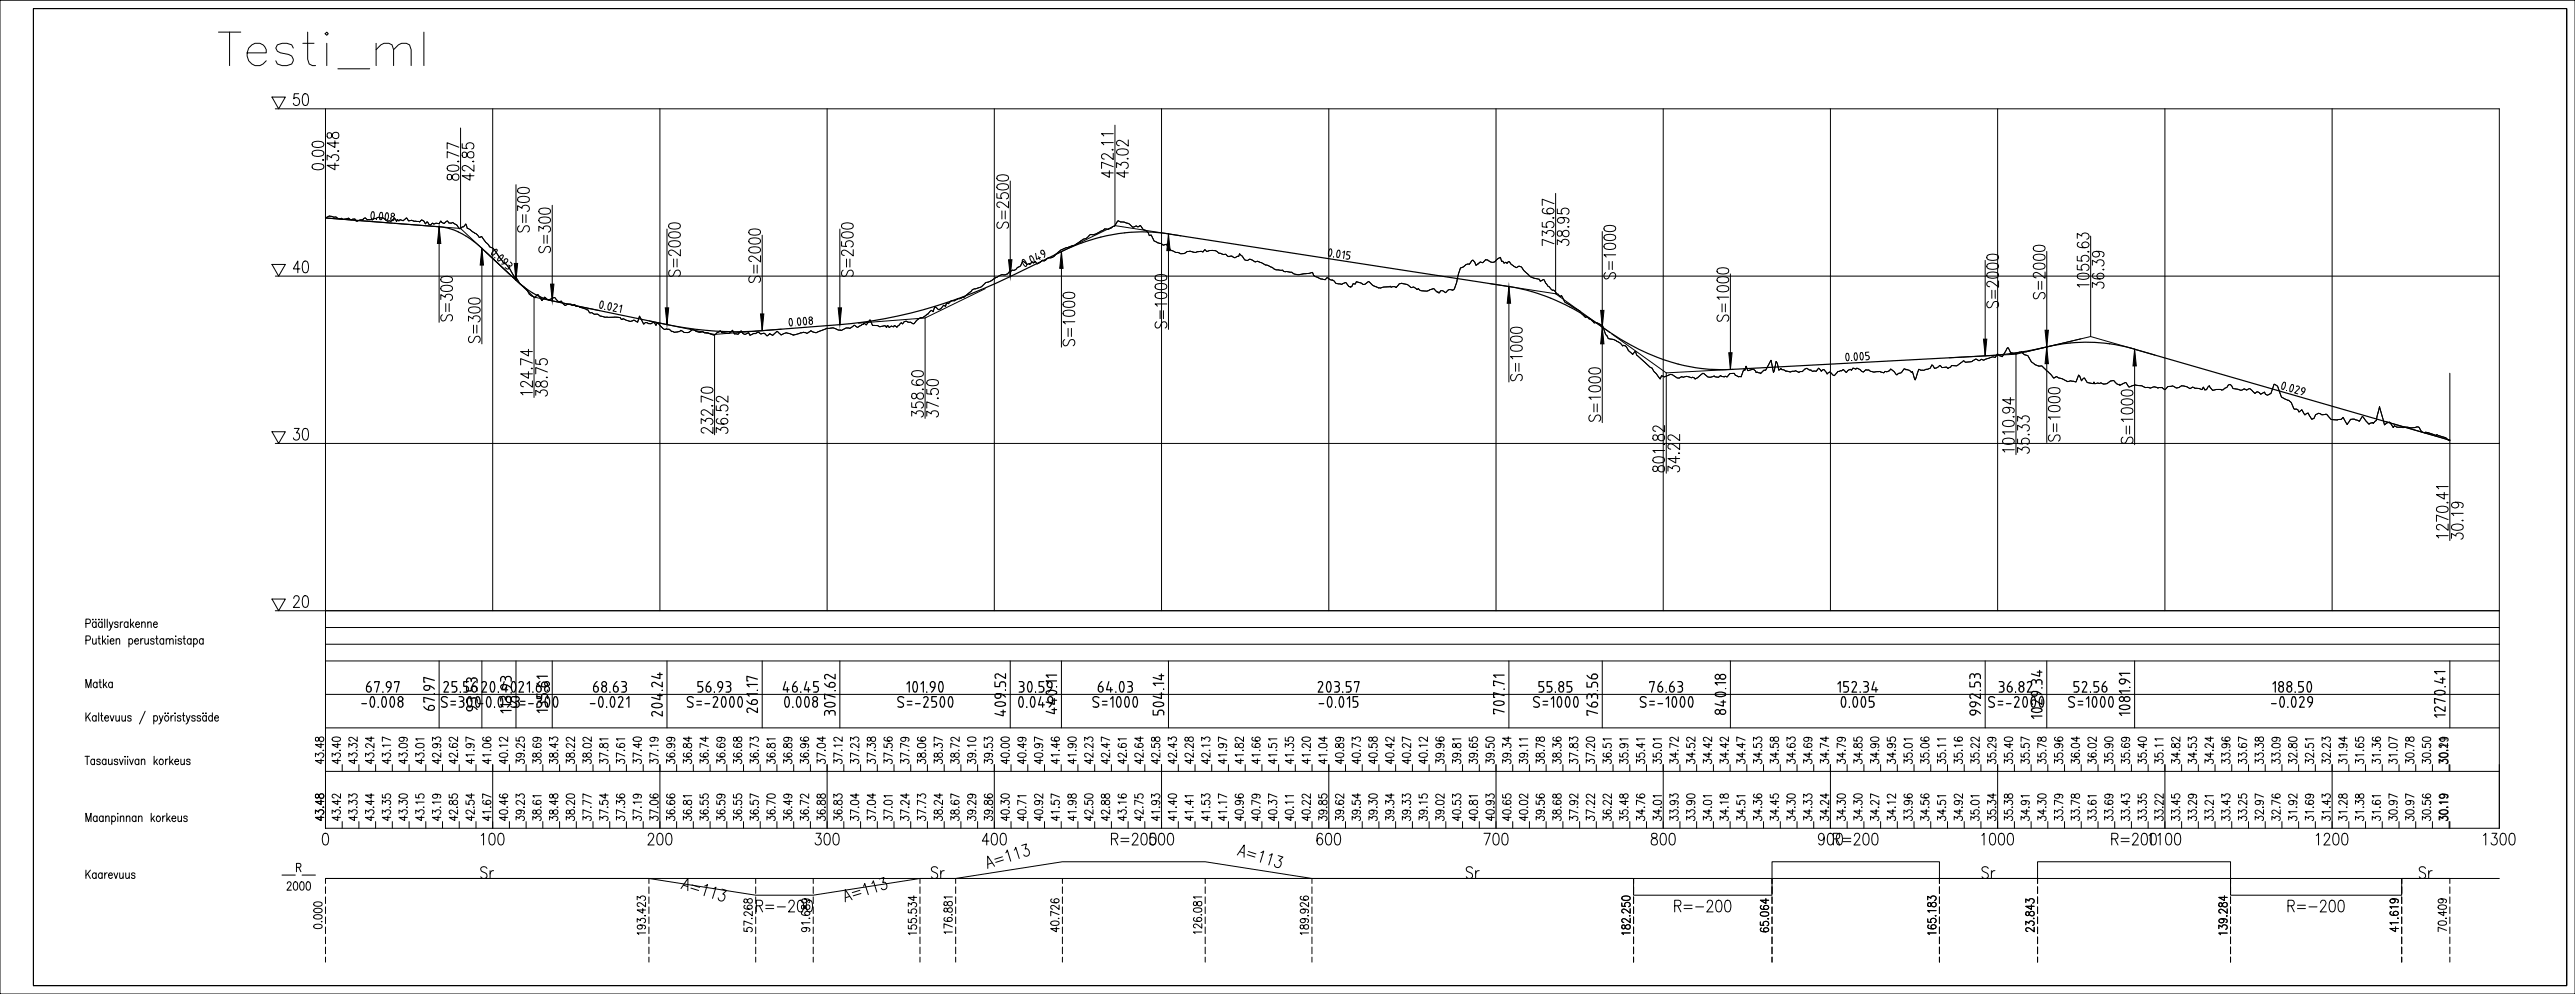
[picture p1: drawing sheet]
<svg xmlns="http://www.w3.org/2000/svg" width="1540mm" height="594mm" viewBox="0 0 1540 594" stroke-linecap="round" stroke-linejoin="round" font-family="sans-serif">
<!-- layer: T19107P7 -->
<g fill="none" stroke="#000" stroke-width=".6">
<path d="M195 65v430M295 65v300M395 65v300M495 65v300M595 65v300M695 65v300M795 65v300M895 65v300M995 65v300M1095 65v300M1195 65v300M1295 65v300"/>
<path d="M1395 65v300M1495 65v430M295 457v38M395 457v38M495 457v38M595 457v38M695 457v38M795 457v38M895 457v38M995 457v38M1095 457v38M1195 457v38"/>
<path d="M1295 457v38M1395 457v38"/>
</g>
<!-- layer: T19102P7 -->
<path d="M165 65h1330M165 165h1330M165 265h1330M165 365h1330M195 375h1300M195 385h1300M195 395h1300M195 415h1300M195 435h1300" fill="none" stroke="#000" stroke-width=".6"/>
<!-- layer: T19103P2 -->
<path d="M163 58h8l-4 7zM179 56h-3v3a2.1 2.1 0 0 1 3 0 2.1 2.1 0 0 1 0 3 2.1 2.1 0 0 1-3 0h-1M182 56h1a5 5 0 0 1 0 7h-1a5 5 0 0 1 0-7zM163 158h8l-4 7zM182 156h1a5 5 0 0 1 0 7h-1a5 5 0 0 1 0-7zM179 161h-4l3-5v7M163 258h8l-4 7zM176 256h3l-2 3a2.1 2.1 0 0 1 2 3 2.1 2.1 0 0 1-4 0M182 256h1a5 5 0 0 1 0 7h-1a5 5 0 0 1 0-7zM163 358h8l-4 7zM176 358l1-2h1l1 1-1 3-3 3h4M182 356h1a5 5 0 0 1 0 7h-1a5 5 0 0 1 0-7z" fill="none" stroke="#000" stroke-width=".6"/>
<!-- layer: T11122PM2_ -->
<path d="M195 130l68 6M263 135l9 3 10 5 6 5 22 21 8 6M646 145l-11 5a586 586 0 0 1-53 25 273 273 0 0 1-80 19l-46 4a200 200 0 0 1-57-4l-70-14-6-3-5-2M647 145l15-4a100 100 0 0 1 37-1l208 32 10 3 10 3 13 6 10 6M950 190l8 5M958 196a122 122 0 0 0 60 24l15 1 154-8a375 375 0 0 0 44-7 102 102 0 0 1 46 3M1277 209l188 54" fill="none" stroke="#000" stroke-width=".72"/>
<!-- layer: T11921P -->
<g fill="#000" stroke="#000" stroke-width=".6">
<path d="M263 136l1 10h-2zM699 140l1 10h-2zM288 148l1 10h-2zM635 150l1 10h-2zM308 157h2l-1 10zM329 170h2l-1 10zM603 155h2l-1 10zM902 171l1 10h-2zM398 184h2l-1 10zM455 188h2l-1 10zM501 184h2l-1 10zM957 186h2l-1 10z"/>
<path d="M958 196l1 10h-2zM1186 203h2l-1 10zM1224 207l1 10h-2zM1223 197h2l-1 10zM1277 209l1 10h-2zM1034 211h2l-1 10z"/>
</g>
<g fill="none" stroke="#000" stroke-width=".6">
<path d="M195 70v60M196 80a1.9 1.9 0 0 0 1 3l1-1a2.8 2.8 0 0 1 1-2 2.8 2.8 0 0 1 3 0 2.2 2.2 0 0 1-1 3 2.2 2.2 0 0 1-3-3l-1-1zM275 77v60M666 80h-7l1 1M667 75v60M187 99l3-1a3 3 0 0 1 4 2 5 5 0 0 1-7 0zM187 91l3-1a3 3 0 0 1 4 2 5 5 0 0 1-7 0zM187 85l3-1a3 3 0 0 1 4 3 5 5 0 0 1-7 0zM193 96h1zM195 90v40M196 96v-3l2 1a2.1 2.1 0 0 1 3-1 2.1 2.1 0 0 1 0 3M200 97v4l-4-2h7"/>
<path d="M200 84v4l-4-3h7M202 90h1zM268 99h2a3 3 0 0 1 4 2 5 5 0 0 1-7 0zM274 97h.1M274 93l-7-2v3M274 88l-7-3v4M276 86v3h3a2.2 2.2 0 0 1 1-3 2.2 2.2 0 0 1 3 0 2.2 2.2 0 0 1 0 3h-1M277 91a1.8 1.8 0 0 0 0 3h2a2.8 2.8 0 0 1 1-3 2.8 2.8 0 0 1 3 0 2.2 2.2 0 0 1-2 4 2.2 2.2 0 0 1-2-3l-1-1zM283 97h.1M283 99v3l-3-2-2-1h-1l-1 2 2 1M665 90h1zM666 100l-7-3v4"/>
<path d="M666 92v3l-4-2-2-1h-1v2l1 1M666 85h-7l1 2M668 90l3-1a3 3 0 0 1 4 2 5 5 0 0 1-7 0zM674 95h1zM675 84v3l-4-2-2-1h-1v2l1 1M268 105a1.9 1.9 0 0 0 0 2h2a2.8 2.8 0 0 1 1-3 2.8 2.8 0 0 1 3 1 2.2 2.2 0 0 1-2 3 2.2 2.2 0 0 1-2-3l-1-1zM281 104v4l-5-3h7M309 110v57M310 118l3-1a3 3 0 0 1 4 2 5 5 0 0 1-7 0zM310 113l3-1a3 3 0 0 1 4 2 5 5 0 0 1-7 0zM596 116v2l3 1a2.2 2.2 0 0 1 0-3 2.2 2.2 0 0 1 3 0 2.2 2.2 0 0 1 0 3M596 111l3-1a3 3 0 0 1 4 2 5 5 0 0 1-7 0z"/>
<path d="M596 105l3-1a3 3 0 0 1 4 3 5 5 0 0 1-7 0zM604 108v57M663 102v4l-4-3h7M668 100v-3l2 2a2.2 2.2 0 0 1 4-2 2.1 2.1 0 0 1-1 4M672 102v4l-4-3h7M930 116v60M195 130l40 3M222 127v1a2.2 2.2 0 0 0 1 3l1-2-1-2M223 127h1M225 131h.1M227 127h1a2.4 2.4 0 0 1-1 4v-2zM231 127a2.4 2.4 0 0 1 1 2 2.4 2.4 0 0 1-1 2l-1-1z"/>
<path d="M234 131a1.1 1.1 0 0 1 1-2 1.1 1.1 0 0 1 1 2M234 131a1 1 0 0 0 1 1 1 1 0 0 0 1-1M236 133l39 4M263 136v57M275 137l44 41M310 126v-3l2 2a2.1 2.1 0 0 1 3-2 2.1 2.1 0 0 1 0 3M311 135a1.9 1.9 0 0 0-1 2 1.9 1.9 0 0 0 2 1l2-3h2a2.1 2.1 0 0 1 0 4M313 128v5M315 128v5M322 138v-3l3 2a2.1 2.1 0 0 1 3-2 2.1 2.1 0 0 1 0 4M323 130h2a3 3 0 0 1 4 1v1a5 5 0 0 1-7 0zM323 125l2-1a3 3 0 0 1 4 2 5 5 0 0 1-7 0z"/>
<path d="M330 123v57M399 137v57M400 139h3a3 3 0 0 1 4 2 5 5 0 0 1-7 0zM400 134l3-1a3 3 0 0 1 4 2 5 5 0 0 1-7 0zM448 138l3-1a3 3 0 0 1 4 1v1a5 5 0 0 1-7 0zM502 137v57M504 139h2a3 3 0 0 1 4 2 5 5 0 0 1-7 0zM504 134l2-1a3 3 0 0 1 4 2 5 5 0 0 1-7 0zM597 133a1.9 1.9 0 0 0-1 2 1.9 1.9 0 0 0 2 1l2-3h2a2.2 2.2 0 0 1 0 3M599 126v5M601 126v5M603 120v4l-5-3-2 1v1l2 1"/>
<path d="M667 135l-36 17M667 135l39 6M699 140v57M922 133v3h3a2.1 2.1 0 0 1 1-3 2.1 2.1 0 0 1 2 0 2.1 2.1 0 0 1 1 3h-1M923 125l-1 1a5 5 0 0 0 7 0 2.1 2.1 0 0 0-2-2 2.1 2.1 0 0 0-2 3l2 1M929 130h.1M929 122l-7-3v4M931 125v3h3a2.1 2.1 0 0 1 1-3 2.1 2.1 0 0 1 2 0 2.1 2.1 0 0 1 1 3h-1M932 138a1.8 1.8 0 0 0 0 3h2a2.8 2.8 0 0 1 1-3 2.8 2.8 0 0 1 3 0 2.2 2.2 0 0 1-2 4 2.2 2.2 0 0 1-2-3l-1-1zM934 130h1a1.6 1.6 0 0 1 1 2 1.6 1.6 0 0 1-1 1h-3a1.6 1.6 0 0 1-1-1 1.6 1.6 0 0 1 1-2h2a3 3 0 0 1 4 2l-1 1M938 136h.1M958 138v115"/>
<path d="M959 136l3-1a3 3 0 0 1 4 2 5 5 0 0 1-7 0zM288 148v58M295 150l2-1a2.4 2.4 0 0 1-1 2 2.4 2.4 0 0 1-2 1zM296 154h.1M299 153l1-1a2.4 2.4 0 0 1 0 3 2.4 2.4 0 0 1-2 0zM303 156l-1 2h-2M303 156a1.1 1.1 0 0 0 0-1 1.1 1.1 0 0 0-2 1l1 1M304 158l1 1M305 159a1.3 1.3 0 0 1-1 1 1.3 1.3 0 0 1-1 1l-1-1M305 157h1a1 1 0 0 1 0 2 1 1 0 0 1-1 0M323 147a1.9 1.9 0 0 0-1 3 1.9 1.9 0 0 0 3 1l1-3 2-1a2.2 2.2 0 0 1 0 4M325 141v4"/>
<path d="M327 141v4M400 145l3-1a3 3 0 0 1 4 2 5 5 0 0 1-7 0zM403 155v5M405 155v5M407 149v4l-3-3-3-1-1 2v1l2 1M448 148h3a3 3 0 0 1 4 1v1a5 5 0 0 1-7 0zM448 143l3-1a3 3 0 0 1 4 2 5 5 0 0 1-7 0zM451 158v5M453 158v5M455 153v4l-4-3-2-1-1 1v1l1 1M456 141v57M503 144v3h3a2.1 2.1 0 0 1 0-3 2.1 2.1 0 0 1 3 0 2.1 2.1 0 0 1 1 3l-1 1"/>
<path d="M506 155v5M508 155v5M510 149v4l-3-3-2-1-1 1-1 2 2 1M612 155a2.5 2.5 0 0 1 1 4l-1-2zM616 158h.1M617 153a2.3 2.3 0 0 0-1 2 2.3 2.3 0 0 0 2 2v-2l-1-2M619 151l1 4 2-1M621 153l1 2M624 150l1 2-1 2M624 150a1.2 1.2 0 0 0-1 0 1.2 1.2 0 0 0-1 2 1.2 1.2 0 0 0 2 0M625 152h-1M635 150v57"/>
<path d="M795 149a2.3 2.3 0 0 1 1 2 2.3 2.3 0 0 1-1 2l-1-2zM798 154h.1M800 150a2.4 2.4 0 0 1 1 2 2.4 2.4 0 0 1-1 2l-1-2zM803 151l1-1-1 4M805 155h1M806 152a1.3 1.3 0 0 1 1 2 1.3 1.3 0 0 1-1 1M808 151l-2-1-1 2h1M922 141v-3l3 2a2.1 2.1 0 0 1 3-2 2.1 2.1 0 0 1 0 3M929 146l-7-3v4M931 146v-3l3 2a2.1 2.1 0 0 1 3-2 2.1 2.1 0 0 1 0 4M960 146l2-1a3 3 0 0 1 4 2v1a5 5 0 0 1-7 0zM960 141l2-1a3 3 0 0 1 4 2 5 5 0 0 1-7 0z"/>
<path d="M962 156v5M964 156v5M966 152h-7l2 2M1187 156v57M1188 158l3-1a3 3 0 0 1 4 2 5 5 0 0 1-7 0zM1188 153l3-1a3 3 0 0 1 4 2 5 5 0 0 1-7 0zM1216 158l3-1a3 3 0 0 1 4 2 5 5 0 0 1-7 0zM1216 153l3-1a3 3 0 0 1 4 2 5 5 0 0 1-7 0zM1216 147h3a3 3 0 0 1 4 2 5 5 0 0 1-7 0zM1224 150v114M1242 158v3h3a2.1 2.1 0 0 1 0-3 2.1 2.1 0 0 1 3 0 2.1 2.1 0 0 1 1 3l-1 1M1242 153v3h3a2.1 2.1 0 0 1 0-3 2.1 2.1 0 0 1 3 0 2.1 2.1 0 0 1 1 3h-1"/>
<path d="M1242 142v-2l3 1a2.1 2.1 0 0 1 3-2 2.1 2.1 0 0 1 0 4M1243 145l-1 1a4 4 0 0 0 7 0 2.1 2.1 0 0 0-2-1 2.1 2.1 0 0 0-2 2l2 1M1249 150h.1M1250 141v60M1251 158v-2l3 1a2.1 2.1 0 0 1 3-2 2.1 2.1 0 0 1 0 4M1254 150a1.8 1.8 0 0 1 2 2 2.1 2.1 0 0 1-3 2 2.1 2.1 0 0 1-1-3 5 5 0 0 1 6 1v1h-1M264 179v-3l2 2a2.1 2.1 0 0 1 3-2 2.1 2.1 0 0 1 0 4M264 171l3-1a3 3 0 0 1 4 3 5 5 0 0 1-7 0zM264 166l3-1a3 3 0 0 1 4 2 5 5 0 0 1-7 0zM281 179l2-1a3 3 0 0 1 4 2 5 5 0 0 1-7 0zM319 178l40 8M319 178v60"/>
<path d="M401 161a1.9 1.9 0 0 0-1 3 1.9 1.9 0 0 0 2 1l2-3 2-1a2.2 2.2 0 0 1 0 4M449 165a2 2 0 0 0-1 2 2 2 0 0 0 1 2l1-1 2-2 2-1a2.2 2.2 0 0 1 0 4M504 161a1.9 1.9 0 0 0-1 3 1.9 1.9 0 0 0 3 1l1-3 2-1a2.1 2.1 0 0 1 0 4M589 173l-36 17M636 175h3a3 3 0 0 1 4 2 5 5 0 0 1-7 0zM691 176l3-1a3 3 0 0 1 4 2 5 5 0 0 1-7 0zM691 170l3-1a3 3 0 0 1 4 3 5 5 0 0 1-7 0zM691 165l3-1a3 3 0 0 1 4 2 5 5 0 0 1-7 0zM891 169l39 7M902 171v57M930 176l33 23M960 163a1.9 1.9 0 0 0-1 2 1.9 1.9 0 0 0 3 1l1-2 2-1a2.2 2.2 0 0 1 0 4"/>
<path d="M1027 172l3-1a3 3 0 0 1 4 2 5 5 0 0 1-7 0zM1027 166l3-1a3 3 0 0 1 4 2 5 5 0 0 1-7 0zM1027 161l3-1a3 3 0 0 1 4 2 5 5 0 0 1-7 0zM1034 178h-7l1 1M1035 164v57M1188 163h3a3 3 0 0 1 4 2 5 5 0 0 1-7 0zM1191 173v5M1193 173v5M1195 168v4l-3-3-3-1-1 1v1l2 1M1217 175a1.8 1.8 0 0 0-1 2 1.8 1.8 0 0 0 2 1l2-3h2a2.1 2.1 0 0 1 0 4M1219 168v5M1221 168v5"/>
<path d="M1223 163v3l-3-2-3-1-1 1v1l2 1M1243 164l2-1a3 3 0 0 1 4 2 5 5 0 0 1-7 0zM1249 170h-7l2 2M1251 172v-3l3 1a2.1 2.1 0 0 1 3-1 2.1 2.1 0 0 1 0 3M1252 164a1.5 1.5 0 0 0 0 2h1a5 5 0 0 0 5-1 2 2 0 0 0-2-2 2 2 0 0 0-2 3l2 1M1258 161h.1M265 188a1.9 1.9 0 0 0-1 2 1.9 1.9 0 0 0 2 2l2-3 2-1a2.1 2.1 0 0 1 0 4M267 181v5M269 181v5M280 192v-3l3 2a2.1 2.1 0 0 1 3-2 2.1 2.1 0 0 1 0 3M281 184l2-1a3 3 0 0 1 4 2v1a5 5 0 0 1-7 0zM283 194v5"/>
<path d="M285 194v5M360 180a2.4 2.4 0 0 1 1 2 2.4 2.4 0 0 1-2 2v-2zM362 185h.1M364 181v2v2M365 181a2.5 2.5 0 0 1-1 4M368 182a1 1 0 0 1 1 0 1 1 0 0 1 0 1l-2 3h2M368 182h-1M371 183l1-1-1 5M388 192l39 8M427 200v60M467 197l-40 3M472 191v-1a2.4 2.4 0 0 1 2 3 2.4 2.4 0 0 1-1 2l-1-2z"/>
<path d="M476 195h.1M478 194a2.3 2.3 0 0 1-1-2 2.3 2.3 0 0 1 1-2l1 2v2M482 190v2a1.6 1.6 0 0 1-1 2l-1-2 1-2M482 190h-1M484 193a1 1 0 0 0 1 1 1 1 0 0 0 1-1M484 192a1 1 0 0 1 1-1 1.1 1.1 0 0 1 1 2M553 190l-40 3M553 190v60M636 186l3-1a3 3 0 0 1 4 2 5 5 0 0 1-7 0zM636 181l3-1a3 3 0 0 1 4 2 5 5 0 0 1-7 0zM639 196v5M641 196v5"/>
<path d="M643 192h-7l1 2M692 192a1.9 1.9 0 0 0-1 3 1.9 1.9 0 0 0 2 1l2-3 2-1a2.1 2.1 0 0 1 0 4M694 186v4M696 186v4M698 182h-7l1 1M904 196h2a3 3 0 0 1 4 2 5 5 0 0 1-7 0zM964 200l32 23M1028 188a1.9 1.9 0 0 0-1 3 1.9 1.9 0 0 0 2 1l2-3 2-1a2.2 2.2 0 0 1 0 4M1030 182v4M1032 182v4M1189 180a2 2 0 0 0-1 2 2 2 0 0 0 2 2l1-1 1-2 2-1a2.1 2.1 0 0 1 0 4M281 201a1.9 1.9 0 0 0-1 2 1.9 1.9 0 0 0 2 1l2-2 2-1a2.2 2.2 0 0 1 0 4"/>
<path d="M316 209v4l-5-3h7M318 217l-7-3v4M320 215v3h3a2.1 2.1 0 0 1 1-3 2.1 2.1 0 0 1 2 0 2.1 2.1 0 0 1 1 3h-1M637 203a1.9 1.9 0 0 0-1 2 1.9 1.9 0 0 0 2 1l2-3h2a2.1 2.1 0 0 1 0 4M904 207l2-1a3 3 0 0 1 4 2 5 5 0 0 1-7 0zM904 202l2-1a3 3 0 0 1 4 2 5 5 0 0 1-7 0zM906 217v5M908 217v5M910 213h-7l2 1M1104 211a2.5 2.5 0 0 1 1 5l-1-2zM1107 215h.1M1109 211a2.3 2.3 0 0 1 2 2 2.3 2.3 0 0 1-1 2l-1-2z"/>
<path d="M1114 211a2.4 2.4 0 0 0-2 2 2.4 2.4 0 0 0 2 2v-2v-2M1118 210l-2 1v2l1-1a1.3 1.3 0 0 1 1 2 1.3 1.3 0 0 1-1 1h-1M1206 212l-40 2M1206 212v60M1250 201l-44 11M1250 201l39 11M1277 209v57M316 222v4l-5-3h7M318 220h.1M318 235h-7l2 1M318 228v3l-3-2-2-1h-1l-1 2 2 1M320 236v-3l3 2a2.1 2.1 0 0 1 3-2 2.1 2.1 0 0 1 0 4"/>
<path d="M321 228a1.9 1.9 0 0 0 0 3h2a2.8 2.8 0 0 1 1-3 2.8 2.8 0 0 1 3 0 2.2 2.2 0 0 1-2 4 2.2 2.2 0 0 1-2-3l-1-1zM327 226h.1M327 222l-7-2v3M420 232l2-1a3 3 0 0 1 4 2 5 5 0 0 1-7 0zM426 239l-7-2v3M435 237v3l-3-2-2-1-2 1v1l2 1M546 235a1.9 1.9 0 0 0 0 3h2a2.8 2.8 0 0 1 1-3 2.8 2.8 0 0 1 3 0 2.2 2.2 0 0 1-2 4 2.2 2.2 0 0 1-2-3l-1-1zM546 222h2a3 3 0 0 1 4 2 5 5 0 0 1-7 0zM546 227l-1 2a4 4 0 0 0 7-1 2.1 2.1 0 0 0-2-1 2.1 2.1 0 0 0-2 3h2M552 233h.1M554 233v2l3 1a2.1 2.1 0 0 1 0-3 2.1 2.1 0 0 1 3 0 2.1 2.1 0 0 1 1 3h-1M555 228l2-1a3 3 0 0 1 4 1v1a5 5 0 0 1-7 0z"/>
<path d="M561 238h.1M904 224a1.9 1.9 0 0 0-1 2 1.9 1.9 0 0 0 3 1l1-3h2a2.2 2.2 0 0 1 0 4M951 231l2-1a3 3 0 0 1 4 3 5 5 0 0 1-7 0zM951 226l2-1a3 3 0 0 1 4 2 5 5 0 0 1-7 0zM951 221l2-1a3 3 0 0 1 4 2 5 5 0 0 1-7 0zM957 237h-7l2 2M996 223v60M1036 221l-40 2M1202 238v4l-4-3h7M1225 238l3-1a3 3 0 0 1 4 2 5 5 0 0 1-7 0zM1225 232h3a3 3 0 0 1 4 1v1a5 5 0 0 1-7 0zM1269 239l3-1a3 3 0 0 1 4 2 5 5 0 0 1-7 0z"/>
<path d="M1269 234l3-1a3 3 0 0 1 4 2 5 5 0 0 1-7 0zM1366 229l-1 1a1.6 1.6 0 0 0 0 3l1-2a1.6 1.6 0 0 0 0-3v1M1367 233h.1M1371 230l-1 1a1.6 1.6 0 0 0 0 3l1-1a1.6 1.6 0 0 0 0-3h-1M1373 231a1 1 0 0 1 2 0 1 1 0 0 1 0 1M1375 232l-3 3h2M1376 233a1.1 1.1 0 0 1 1-1 1.1 1.1 0 0 1 1 1v2l-2 1M1376 233l1 1M1377 234h1M1465 223v100M419 253v-3l3 2a2.1 2.1 0 0 1 3-2 2.1 2.1 0 0 1 0 4M426 243h.1"/>
<path d="M426 255v4l-3-3h-2h-1l-1 2 2 1M426 245v3l-3-2-2-1h-1l-1 2 2 1M428 259v-3l3 1a2.1 2.1 0 0 1 3-2 2.1 2.1 0 0 1 0 4M428 243v2h3a2.1 2.1 0 0 1 1-2 2.1 2.1 0 0 1 2 0 2.1 2.1 0 0 1 1 2l-1 1M429 250a1.5 1.5 0 0 0 0 3h1a5 5 0 0 0 5-1 2 2 0 0 0-2-2 2 2 0 0 0-2 3h2M435 248h.1M545 249v-3l3 1a2.1 2.1 0 0 1 3-1 2.1 2.1 0 0 1 0 3M545 241v2l3 1a2.1 2.1 0 0 1 0-3 2.1 2.1 0 0 1 3 0 2.1 2.1 0 0 1 1 3h-1M554 249v-3l3 1a2.1 2.1 0 0 1 3-1 2.1 2.1 0 0 1 0 3M561 243l-7-3v4M951 248a1.9 1.9 0 0 0-1 2 1.9 1.9 0 0 0 2 2l2-3 2-1a2.2 2.2 0 0 1 0 4M953 241v5"/>
<path d="M955 241v5M995 254v4l-3-3h-2h-1l-1 2 2 1M1004 260v3l-3-2-2-1h-1l-1 2 2 1M1198 252l3-1a3 3 0 0 1 4 2 5 5 0 0 1-7 0zM1200 243l1 1a1.6 1.6 0 0 1 1 1 1.6 1.6 0 0 1-1 2h-2a1.6 1.6 0 0 1-1-2 1.6 1.6 0 0 1 1-1l1-1a3 3 0 0 1 5 3l-1 1M1204 249h1zM1205 258h-7l1 1M1207 257v-3l2 2a2.1 2.1 0 0 1 3-2 2.1 2.1 0 0 1 0 4M1207 252v-3l2 1a2.1 2.1 0 0 1 3-1 2.1 2.1 0 0 1 0 3M1213 260h1zM1225 243l3-1a3 3 0 0 1 4 2 5 5 0 0 1-7 0zM1226 260a1.8 1.8 0 0 0-1 2 1.8 1.8 0 0 0 2 1l2-3h2a2.2 2.2 0 0 1 0 4"/>
<path d="M1228 253v5M1230 253v5M1232 249h-7l1 2M1269 244h3a3 3 0 0 1 4 2 5 5 0 0 1-7 0zM1272 255v4M1274 255v4M1276 251h-7l1 1M1427 252l38 11M989 279a1.8 1.8 0 0 0 0 3h2a2.8 2.8 0 0 1 1-3 2.8 2.8 0 0 1 3 0 2.2 2.2 0 0 1-2 3 2.2 2.2 0 0 1-2-3h-1zM989 274l2-1a3 3 0 0 1 4 2 5 5 0 0 1-7 0zM989 260a1.8 1.8 0 0 0 0 3h2a2.8 2.8 0 0 1 1-3 2.8 2.8 0 0 1 3 0 2.2 2.2 0 0 1-1 4 2.2 2.2 0 0 1-3-3l-1-1zM995 266h.1"/>
<path d="M995 269h-7l2 2M1002 273v4l-5-3h7M1004 271h.1M1004 265v4l-3-3-2-1-1 1-1 1 2 1M1198 263l3-1a3 3 0 0 1 4 2 5 5 0 0 1-7 0zM1205 269h-7l1 1M1207 270v-3l2 2a2.1 2.1 0 0 1 3-2 2.1 2.1 0 0 1 0 4M1207 262v3h3a2.1 2.1 0 0 1 0-3 2.1 2.1 0 0 1 3 0 2.1 2.1 0 0 1 0 3l-1 1M1270 261a1.9 1.9 0 0 0-1 3 1.9 1.9 0 0 0 2 1l2-3 2-1a2.2 2.2 0 0 1 0 4M997 282v-3l3 1a2 2 0 0 1 3-2 2 2 0 0 1 0 4M1462 294v4l-5-2h7M1464 291h-7l1 1"/>
<path d="M1457 303h3a3 3 0 0 1 4 2 5 5 0 0 1-7 0zM1463 300h1zM1464 313v4l-3-3-3-1-1 1v2l2 1M1464 311l-7-3v4M1466 314l3-1a3 3 0 0 1 4 2 5 5 0 0 1-7 0zM1468 300h1a1.6 1.6 0 0 1 1 2 1.6 1.6 0 0 1-1 1l-1 1a1.9 1.9 0 0 1-2-2 4 4 0 0 1 7 0v1h-1M1472 311h1zM1473 307h-7l1 1M1464 320h-7l1 1M1466 322v-3l3 1a2.1 2.1 0 0 1 3-1 2.1 2.1 0 0 1 0 3"/>
<circle cx="235" cy="128" r="1"/>
<circle cx="485" cy="190" r="1"/>
</g>
<!-- layer: T11922P -->
<g fill="none" stroke="#000" stroke-width=".72">
<path d="M221 407a4 4 0 0 0-1 7 1.7 1.7 0 0 0 2-2 1.7 1.7 0 0 0-1-2h-1M222 417v-1a4 4 0 0 1 1 7 4 4 0 0 1-1-6zM224 408v-1h3l-2 7M229 417v-1a4 4 0 0 1 0 7 5 5 0 0 1 0-6zM229 414h.1M234 410v-1a1.6 1.6 0 0 0-2-1 1.6 1.6 0 0 0-1 1 1.6 1.6 0 0 0 1 2h2M234 417v-1a4 4 0 0 1 1 7 4 4 0 0 1-1-6zM234 410l-2 4M236 408v-1h3l-2 7M257 410a1.8 1.8 0 0 1-1 2 1.8 1.8 0 0 1-3-1h1a4 4 0 0 1 6 1M260 419l-7-2v3h1M260 415h.1"/>
<path d="M260 407l-7-2v3h1M266 408h-1M266 408a1.4 1.4 0 0 1 2 0 1.4 1.4 0 0 1 0 1M268 417h-1a1.7 1.7 0 0 0-2 0 1.7 1.7 0 0 0 0 2l2 1a1.7 1.7 0 0 1 0 3 1.7 1.7 0 0 1-3-1M268 409l-3 5h3M270 419h2M273 407h-3v3h2a1.8 1.8 0 0 1 1 2 1.8 1.8 0 0 1-1 2h-2M275 416h1a1.4 1.4 0 0 1 1 2 1.4 1.4 0 0 1-1 1M275 419h1M275 414h.1M276 419a1.8 1.8 0 0 1 1 2 1.8 1.8 0 0 1-1 2h-1M280 407h-3v3h2a1.8 1.8 0 0 1 1 2 1.8 1.8 0 0 1-1 2h-2"/>
<path d="M280 417l1-1a4 4 0 0 1 0 7 4 4 0 0 1-1-6zM282 407h.1M282 419h.1M282 419a1.4 1.4 0 0 0-2-2 1.4 1.4 0 0 0-1 2v1M282 407a1.4 1.4 0 0 0-2-2 1.4 1.4 0 0 0-1 2v1M283 417h1M283 417l-1 2M283 410l-1 1v2h-3v-3M284 405h-2v2M284 410h-1M284 417l1 1v2M284 410l1 2"/>
<path d="M284 405l1 2M284 407a4 4 0 0 0-1 7 1.7 1.7 0 0 0 2-2 1.7 1.7 0 0 0-1-2M285 417v-1a4 4 0 0 1 0 7 5 5 0 0 1 0-6zM285 415h.1M285 407v1M285 412v1M289 408h-1M289 408a1.4 1.4 0 0 1 1 0 1.4 1.4 0 0 1 1 1l-3 5h3M292 417v-1a4 4 0 0 1 0 7 4 4 0 0 1 0-6zM294 408a6 6 0 0 0 0 5M294 408h1M294 413h1"/>
<path d="M295 408a6 6 0 0 1 0 5M298 414h.1M299 417v-1a4 4 0 0 1 0 7 5 5 0 0 1 0-6zM301 407l-1 5h4M302 406h.1M302 418h.1M302 418a1.4 1.4 0 0 0-1-2 1.4 1.4 0 0 0-2 2v1M302 406a1.4 1.4 0 0 0-1-2 1.4 1.4 0 0 0-2 2v1M303 411v3M303 410v1M303 411l-1 1M304 416h-1l-1 2"/>
<path d="M304 404l-1 1-1 1M304 416l2 2M304 404l2 2M306 418a1.7 1.7 0 0 0-2-1 1.7 1.7 0 0 0-2 2 1.7 1.7 0 0 0 2 1h1M306 418a6 6 0 0 1-3 5M306 414h.1M306 406v1M306 411a4 4 0 0 0-7-1l1 2h1M306 419l2 1a1.3 1.3 0 0 1 1 2 1.3 1.3 0 0 1-1 1M306 419a1.5 1.5 0 0 1 0-2 1.5 1.5 0 0 1 1-1h2a1.4 1.4 0 0 1 2 2 1.4 1.4 0 0 1-2 1M306 408h2M306 413h2"/>
<path d="M306 408a6 6 0 0 0 0 5M308 416l1 1M308 408a6 6 0 0 1 0 5M308 419h1M309 419l2 2M311 408h-1M311 408a1.4 1.4 0 0 1 2 0 1.4 1.4 0 0 1 0 1l-3 5h3M311 419h3M315 409l2-2v7M319 414h.1M321 416h1a1.4 1.4 0 0 1 2 2 1.4 1.4 0 0 1-2 1M322 419h.1"/>
<path d="M322 419l2 1v2M323 407a4 4 0 0 0-1 7 1.7 1.7 0 0 0 2-2 1.7 1.7 0 0 0-2-2h-1M325 420h2v2M325 415h2v2M325 408a1.5 1.5 0 0 1 2 1 1.5 1.5 0 0 1-2 2l-2-1-2-2M325 420l-1 1M325 415l-1 1v1h-3v-2M325 408h-1v2M327 417v-1a4 4 0 0 1 0 7 5 5 0 0 1 0-6zM327 413h.1M327 404h-6l1 2M331 417a6 6 0 0 0 0 5"/>
<path d="M332 417v-1a4 4 0 0 1 0 7v-1M357 407a4 4 0 0 0-1 7 1.7 1.7 0 0 0 2-2 1.7 1.7 0 0 0-2-2h-1M359 417v-1a4 4 0 0 1 0 7 5 5 0 0 1 0-6zM363 412h.1M363 412a1.6 1.6 0 0 0-3-1 1.5 1.5 0 0 0 0 2 1.6 1.6 0 0 0 3-1M365 414h.1M366 417v-1a4 4 0 0 1 0 7 4 4 0 0 1 0-6zM369 407a4 4 0 0 0-1 7 1.7 1.7 0 0 0 2-2 1.7 1.7 0 0 0-2-2h-1M370 417a1.4 1.4 0 0 1 2-1 1.4 1.4 0 0 1 0 2l-2 5h3M372 407h1a1.4 1.4 0 0 1 2 2 1.4 1.4 0 0 1-2 1M372 410h1M373 410a1.8 1.8 0 0 1 2 2 1.8 1.8 0 0 1-2 2h-1"/>
<path d="M375 418l1-2v7M393 416h3M393 403h3M395 402v4l-5-2M395 415v3l-5-1M396 413h.1M396 408v2l-4-2a1.4 1.4 0 0 0-2 1 1.4 1.4 0 0 0 0 1M415 417h-1a1.7 1.7 0 0 0-2-1 1.7 1.7 0 0 0 0 3l2 1a1.4 1.4 0 0 1 0 2 1.4 1.4 0 0 1-2 1M417 419h2M420 407h-3v3h2a1.8 1.8 0 0 1 1 2 1.8 1.8 0 0 1-1 2h-2M423 410h2v2M424 407a4 4 0 0 0-1 7l2-1v-1"/>
<path d="M425 412h.1M426 417a1.4 1.4 0 0 1 2-1 1.4 1.4 0 0 1 1 2l-3 5h3M427 414h.1M431 411h1M432 409v1M432 410l-2 4M432 409a1.6 1.6 0 0 0-2-1 1.6 1.6 0 0 0-1 1 1.6 1.6 0 0 0 2 2M433 417v-1a4 4 0 0 0 0 7v-1M434 417a6 6 0 0 1 0 5M434 407h2a1.4 1.4 0 0 1 1 2 1.4 1.4 0 0 1-1 1M435 410h1M436 410a1.8 1.8 0 0 1 1 2 1.8 1.8 0 0 1-1 2h-2"/>
<path d="M437 417v-1a4 4 0 0 1 1 7 4 4 0 0 1-1-6zM442 417v-1a4 4 0 0 1 0 7v-1M442 417a6 6 0 0 0 0 5M447 419a4 4 0 0 0 6 1 1.7 1.7 0 0 0-2-2 1.7 1.7 0 0 0-2 2v1M453 415h-6l1 1M453 413h.1M453 409h-6l1 1M453 406l-6-2v3M470 407l-2 5h4M470 417v-1a4 4 0 0 1 0 7 5 5 0 0 1 0-6zM471 411v3M476 407a4 4 0 0 0-1 7 1.7 1.7 0 0 0 2-2 1.7 1.7 0 0 0-2-2h-1"/>
<path d="M477 417v-1a4 4 0 0 1 0 7 5 5 0 0 1 0-6zM479 414h.1M482 417v-1a4 4 0 0 1 0 7 5 5 0 0 1 0-6zM482 407l-1 5h3M483 411v3M489 407h-2v3h1a1.8 1.8 0 0 1 1 2 1.8 1.8 0 0 1-1 2h-1M495 403a1.4 1.4 0 0 0-2 1 1.4 1.4 0 0 0 1 2M497 408a1.5 1.5 0 0 1 2 1 1.5 1.5 0 0 1-2 2l-2-1-2-1M497 408h-1v2M499 417l-6-2v3h1M499 413h.1M499 403v3l-4-3"/>
<path d="M540 417a1.7 1.7 0 0 0-2 0 1.7 1.7 0 0 0 0 2l2 1a1.7 1.7 0 0 1 0 3 1.7 1.7 0 0 1-3-1M542 409l2-2v7M543 419h2M547 408a6 6 0 0 0 0 5M547 408h1M547 413h1M548 408a6 6 0 0 1 0 5M551 409l1-2v7M552 417a1.4 1.4 0 0 1 2-1 1.4 1.4 0 0 1 1 2l-3 5h3M554 414h.1M559 411a1.8 1.8 0 0 1-3-1 1.8 1.8 0 0 1 2-3 4 4 0 0 1-1 7M560 416h-3v3h2a1.8 1.8 0 0 1 1 2 1.8 1.8 0 0 1-1 2h-2"/>
<path d="M562 408a6 6 0 0 0 0 5M562 408h1M562 413h1M563 417v-1a4 4 0 0 1 1 7 4 4 0 0 1-1-6zM563 408a6 6 0 0 1 0 5M568 417v-1a4 4 0 0 1 0 7 4 4 0 0 1 0-6zM595 408v2h3v-1a1.8 1.8 0 0 1 2-1 1.8 1.8 0 0 1 1 1v1M595 405h1M596 415a6 6 0 0 1 5 2M596 414a1.7 1.7 0 0 0-1 2 1.7 1.7 0 0 0 2 2 1.7 1.7 0 0 0 2-2v-1M597 403a1.4 1.4 0 0 0-2 0 1.4 1.4 0 0 0 0 2M601 412h.1"/>
<path d="M601 403v2l-4-2M609 407h2a1.4 1.4 0 0 1 1 2 1.4 1.4 0 0 1-1 1M610 417v-1a4 4 0 0 1 0 7 5 5 0 0 1 0-6zM610 410h1M611 410l1 2M612 412h.1M612 412l-1 2h-2M615 408h1M615 413h1M615 408a6 6 0 0 0 0 5M617 408a6 6 0 0 1 0 5M617 417v-1a4 4 0 0 1 1 7 4 4 0 0 1-1-6z"/>
<path d="M619 414h.1M622 416l-1 5h4M623 420v3M624 407h-3v3h2a1.8 1.8 0 0 1 1 2 1.8 1.8 0 0 1-1 2h-2M626 413a4 4 0 0 1 6 1 5 5 0 0 1-6 0zM629 420a1.8 1.8 0 0 1-2-2 1.8 1.8 0 0 1 2-1 5 5 0 0 1-2 6M629 409v1M629 419h3M629 409a1.6 1.6 0 0 0-2-1 1.6 1.6 0 0 0-1 1 1.6 1.6 0 0 0 2 2h1M629 410l-2 4M630 417v4l-4-1M632 410h.1"/>
<path d="M632 407h-6l1 1M632 403h-6l1 2M657 417a1.7 1.7 0 0 0-3-1 1.7 1.7 0 0 0 0 3l2 1a1.7 1.7 0 0 1 0 3 1.7 1.7 0 0 1-2-1M659 407a4 4 0 0 0-1 7 1.7 1.7 0 0 0 2-2 1.7 1.7 0 0 0-2-2h-1M659 419h3M663 407l-1 5h3M664 418l2-2v7M664 411v3M667 414h.1M668 417l1-1a4 4 0 0 1 0 7 5 5 0 0 1-1-6zM670 408a6 6 0 0 0 0 5M670 408h2"/>
<path d="M670 413h2M672 408a6 6 0 0 1 0 5M673 417l1-1a4 4 0 0 1 0 7 4 4 0 0 1-1-6zM674 407h2a1.4 1.4 0 0 1 1 2 1.4 1.4 0 0 1-1 1M675 410h1M676 410a1.8 1.8 0 0 1 1 2 1.8 1.8 0 0 1-1 2h-2M678 417l1-1a4 4 0 0 1 0 7 4 4 0 0 1-1-6zM693 415h3M693 404h3M695 414v3l-5-1M695 403v3l-5-1M696 412h.1"/>
<path d="M696 408h-6l1 2M789 408h-1M789 408a1.4 1.4 0 0 1 2 0 1.4 1.4 0 0 1 0 1l-3 5h3M794 408a6 6 0 0 0 0 5M794 408h1M794 413h1M794 417l1-1a4 4 0 0 1 0 7 5 5 0 0 1-1-6zM795 408a6 6 0 0 1 0 5M798 407h2a1.4 1.4 0 0 1 1 2 1.4 1.4 0 0 1-1 1M799 410h1M800 410a1.8 1.8 0 0 1 1 2 1.8 1.8 0 0 1-1 2h-2M802 417v-1a4 4 0 0 1 0 7 5 5 0 0 1 0-6z"/>
<path d="M803 414h.1M805 414h1M806 418l1-2v7M807 410l1 2M808 407h-3v3h1M808 412h.1M808 412l-1 2M810 408v-1h3l-2 7M812 416h-3v3h2a1.8 1.8 0 0 1 1 2 1.8 1.8 0 0 1-1 2h-2M893 420a5 5 0 0 1 6 0 4 4 0 0 1-6 0zM899 416l-6-2v3h1M899 412h.1"/>
<path d="M899 409l-6-2v3h1M899 403h-6l2 2M921 417h-1a1.7 1.7 0 0 0-2 0 1.7 1.7 0 0 0 0 2l2 1a1.7 1.7 0 0 1 0 3 1.7 1.7 0 0 1-3-1M923 419h3M923 407h-3v3h2a1.8 1.8 0 0 1 1 2 1.8 1.8 0 0 1-1 2h-2M928 418l1-2v7M928 407h-3v3h2a1.8 1.8 0 0 1 1 2 1.8 1.8 0 0 1-1 2h-2M930 414h.1M932 417v-1a4 4 0 0 1 1 7 4 4 0 0 1-1-6zM937 417v-1a4 4 0 0 1 0 7 5 5 0 0 1 0-6zM940 407h-3v3h2a1.8 1.8 0 0 1 1 2 1.8 1.8 0 0 1-1 2h-2M942 417v-1a4 4 0 0 1 0 7 5 5 0 0 1 0-6z"/>
<path d="M949 408v3h3v-2a1.8 1.8 0 0 1 2-1 1.8 1.8 0 0 1 1 1v2M949 404a5 5 0 0 0 5 2M952 416a1.8 1.8 0 0 1 2-1 1.8 1.8 0 0 1 1 1v2M952 404v1M952 416v1M952 416a1.4 1.4 0 0 0-2-1 1.4 1.4 0 0 0-1 1v2M953 420h1M953 403h1M953 420l-1 1M953 403l-1 1M954 420a1.5 1.5 0 0 1 1 2 1.5 1.5 0 0 1-2 1l-2-1-2-2M954 403a1.4 1.4 0 0 1 1 1 1.4 1.4 0 0 1-1 2"/>
<path d="M955 413h.1M984 417a1.7 1.7 0 0 0-2 0 1.7 1.7 0 0 0 0 2l2 1a1.7 1.7 0 0 1 0 3 1.7 1.7 0 0 1-3-1M987 408v-1h2l-1 7M987 419h2M994 407a4 4 0 0 0-2 7 1.7 1.7 0 0 0 2-2 1.7 1.7 0 0 0-1-2h-1M996 418l2-2v7M996 414h.1M1001 407a4 4 0 0 0-2 7 1.7 1.7 0 0 0 2-2 1.7 1.7 0 0 0-1-2h-1M1001 417v-1a4 4 0 0 1 0 7 5 5 0 0 1 0-6zM1003 407h2a1.4 1.4 0 0 1 1 2 1.4 1.4 0 0 1-1 1M1004 410h1M1005 410a1.8 1.8 0 0 1 1 2 1.8 1.8 0 0 1-1 2h-2"/>
<path d="M1005 417l1-1a4 4 0 0 1 0 7 5 5 0 0 1-1-6zM1010 417l1-1a4 4 0 0 1 0 7 4 4 0 0 1-1-6zM1026 414v2M1029 420h3M1030 403h1M1030 403a1.6 1.6 0 0 0-1 3 1.6 1.6 0 0 0 3-1v-1l-1-1M1031 419v3l-5-1M1032 414a6 6 0 0 0-6 0M1032 414v1a4 4 0 0 1-6 1M1032 412h.1M1032 408h-6l1 1M1099 409l1-2v7"/>
<path d="M1102 417v-1a4 4 0 0 1 0 7 4 4 0 0 1 0-6zM1105 407h-2v3h1a1.8 1.8 0 0 1 1 2 1.8 1.8 0 0 1-1 2h-1M1108 408h-1M1108 408a1.4 1.4 0 0 1 2 0 1.4 1.4 0 0 1 0 1l-3 5h3M1109 417v-1a4 4 0 0 1 0 7 5 5 0 0 1 0-6zM1112 414h.1M1114 417v-1a4 4 0 0 1 0 7 4 4 0 0 1 0-6zM1114 407h2a1.4 1.4 0 0 1 1 2 1.4 1.4 0 0 1-1 1M1115 410h1M1116 410l1 2M1117 412h.1M1117 412l-1 2h-2"/>
<path d="M1121 416h-3v3h1a1.8 1.8 0 0 1 2 2 1.8 1.8 0 0 1-2 2h-1M1121 407l-2 5h4M1122 411v3M1178 408v2h3v-1a1.8 1.8 0 0 1 2-1 1.8 1.8 0 0 1 1 1M1178 417h1M1180 415a1.4 1.4 0 0 0-2 0 1.4 1.4 0 0 0 0 2M1181 404v1M1181 404a1.4 1.4 0 0 0-2-1 1.4 1.4 0 0 0-1 1v2M1181 420v1M1184 415v2l-4-2M1184 413h.1M1184 404v2"/>
<path d="M1184 409v1M1184 404a1.8 1.8 0 0 0-1-1 1.8 1.8 0 0 0-2 1M1193 417a1.7 1.7 0 0 0-3 0 1.7 1.7 0 0 0 0 2l2 1a1.7 1.7 0 0 1 0 3 1.7 1.7 0 0 1-2-1h-1M1195 419h3M1196 407h1a1.4 1.4 0 0 1 1 2 1.4 1.4 0 0 1-1 1M1196 410h1M1197 410a1.8 1.8 0 0 1 1 2 1.8 1.8 0 0 1-1 2h-1M1203 407a4 4 0 0 0-2 7 1.7 1.7 0 0 0 2-2 1.7 1.7 0 0 0-1-2h-1M1205 417a1.4 1.4 0 0 1 2-1 1.4 1.4 0 0 1 0 2l-2 5h3M1205 414h.1M1211 417v-1a4 4 0 0 1 0 7 5 5 0 0 1 0-6zM1213 408h-1"/>
<path d="M1213 408a1.4 1.4 0 0 1 2 0 1.4 1.4 0 0 1 0 1l-3 5h3M1215 417l1-1a4 4 0 0 1 0 7 5 5 0 0 1-1-6zM1217 418a1.4 1.4 0 0 0-2 1 1.4 1.4 0 0 0 1 2M1218 408h.1M1218 408a1.8 1.8 0 0 1 1-2 1.8 1.8 0 0 1 2 2v1M1218 408a1.4 1.4 0 0 0-2-2 1.4 1.4 0 0 0-1 2v1M1218 414a1.8 1.8 0 0 1-1 2 1.8 1.8 0 0 1-2-2 4 4 0 0 1 6 1M1218 402h3M1220 401v3l-5-1M1220 417l1-1a4 4 0 0 1 0 7 4 4 0 0 1-1-6zM1221 418v3l-4-2M1221 411h.1"/>
<path d="M1240 414h2M1241 417h-1a1.7 1.7 0 0 0-2 0 1.7 1.7 0 0 0 0 2l2 1a1.7 1.7 0 0 1 0 3 1.7 1.7 0 0 1-3-1M1242 410a1.8 1.8 0 0 1 1 2 1.8 1.8 0 0 1-1 2M1243 419h3M1243 407h-3v3h2M1246 408h-1M1246 408a1.4 1.4 0 0 1 1 0 1.4 1.4 0 0 1 1 1l-3 5h3M1248 418l1-2v7M1250 414h.1M1252 417v-1a4 4 0 0 1 0 7 5 5 0 0 1 0-6zM1255 407h-3v3h2a1.8 1.8 0 0 1 1 2 1.8 1.8 0 0 1-1 2h-2M1257 417v-1a4 4 0 0 1 0 7 5 5 0 0 1 0-6z"/>
<path d="M1257 412a1.4 1.4 0 0 0 2 2 1.4 1.4 0 0 0 1-2M1257 410h1M1259 410l1 2M1259 407a5 5 0 0 0-2 5M1260 412h.1M1262 417v-1a4 4 0 0 1 0 7 5 5 0 0 1 0-6zM1269 406h1M1269 406a1.5 1.5 0 0 0-2 2 1.5 1.5 0 0 0 2 1M1270 406l4 2M1271 406v1M1271 407l-1 2M1272 416a1.5 1.5 0 0 0-2 2 1.5 1.5 0 0 0 2 1"/>
<path d="M1272 416a1.4 1.4 0 0 1 2 2 1.4 1.4 0 0 1-2 1M1274 413h-7l2 1M1274 411h.1M1274 402h-7l2 2M1359 409l2-2v7M1364 417v-1a4 4 0 0 1 0 7 5 5 0 0 1 0-6zM1371 417v-1a4 4 0 0 1 1 7 4 4 0 0 1-1-6zM1373 414h.1M1375 417a1.4 1.4 0 0 1 2-1 1.4 1.4 0 0 1 1 2l-3 5h3M1377 407h-2v3h1a1.8 1.8 0 0 1 1 2 1.8 1.8 0 0 1-1 2h-1M1380 408h2M1380 413h2"/>
<path d="M1380 408a6 6 0 0 0 0 5M1382 408a6 6 0 0 1 0 5M1383 418v1M1383 418a1.7 1.7 0 0 0-2-1 1.7 1.7 0 0 0-1 2 1.7 1.7 0 0 0 1 1h2M1383 419l-2 4M1456 413a4 4 0 0 1 6 1 5 5 0 0 1-6 0zM1459 406h3M1461 405v3l-5-1M1462 401h-6l1 2M1462 419l-6-2v3h1M1462 410h.1M216 421h3"/>
<path d="M226 423h.1M241 421h.1M241 421a1.6 1.6 0 0 0-3-1 1.6 1.6 0 0 0 1 2l1 1 1-2M253 422a4 4 0 0 0 7 1 1.8 1.8 0 0 0-2-1 1.8 1.8 0 0 0-2 1v1M270 421h2M282 422v1M283 423l-2 2M285 424a4 4 0 0 0-6-1l1 2h1M286 421h3M296 423h.1M306 425h-7l2 1M306 421h-7l2 2"/>
<path d="M310 421h.1M311 421l-1 2-4-1M311 421h3M316 421h3M324 421l-1 2h-2M324 421a1.4 1.4 0 0 0-1-1 1.4 1.4 0 0 0-2 1v1M327 424h-6l1 2M353 421h3M363 423h.1M390 421a5 5 0 0 1 6 1 4 4 0 0 1-6 0zM392 425a1.4 1.4 0 0 0-2 1 1.4 1.4 0 0 0 0 2M396 425v3l-4-2"/>
<path d="M411 422l2 1M417 421h2M422 421h2M453 423v3l-4-3a1.4 1.4 0 0 0-2 1 1.4 1.4 0 0 0 0 2M474 423h.1M493 420a4 4 0 0 1 6 1 4 4 0 0 1-6 0zM496 426a1.4 1.4 0 0 0-1-1 1.4 1.4 0 0 0-2 1v1M497 425h1M497 425h-1v2M498 425l1 1v1M543 421h2M547 421h3"/>
<path d="M599 425h2M600 424v4l-5-2M601 421a6 6 0 0 1-6 0M601 422v-1a4 4 0 0 0-6 0v1M614 423h.1M629 424h3M630 423v4l-4-2M659 421h3M690 424v3h2v-1a1.8 1.8 0 0 1 2-2 1.8 1.8 0 0 1 2 2v1M690 420a4 4 0 0 1 6 1 4 4 0 0 1-6 0zM789 421h3M799 423h.1"/>
<path d="M899 426l-6-2v3h1M923 421h3M952 421v1M955 426l-6-1v2h1M987 421h2M991 421h3M1030 424h1M1030 424a1.6 1.6 0 0 0-1 3 1.6 1.6 0 0 0 3-1v-1l-1-1M1106 423h.1M1181 425v1M1182 426l-2 1M1182 421l-2 1"/>
<path d="M1184 427a4 4 0 0 0-6-2l1 2h1M1184 422a4 4 0 0 0-6-1l1 1h1M1195 421h3M1200 421h3M1215 424a4 4 0 0 1 6 1 5 5 0 0 1-6-1zM1221 428h-6l1 1M1243 421h3M1268 422a4 4 0 0 1 6 1 4 4 0 0 1-7 0zM1274 426h-7l2 2M1358 421h3M1368 423h.1M1458 423a1.4 1.4 0 0 0-2 0 1.4 1.4 0 0 0 1 2"/>
<path d="M1462 427h-6l1 2M1462 422v3l-4-2"/>
<circle cx="240" cy="418" r="1.4"/>
<circle cx="327" cy="412" r="1.6"/>
<circle cx="327" cy="409" r="1.4"/>
<circle cx="361" cy="409" r="1.4"/>
<circle cx="487" cy="418" r="1.4"/>
<circle cx="933" cy="412" r="1.6"/>
<circle cx="934" cy="409" r="1.4"/>
<circle cx="1027" cy="404" r="1.4"/>
<circle cx="1209" cy="412" r="1.6"/>
<circle cx="1209" cy="409" r="1.4"/>
<circle cx="1269" cy="418" r="1.4"/>
<circle cx="1364" cy="412" r="1.6"/>
<circle cx="1364" cy="409" r="1.4"/>
<circle cx="1369" cy="412" r="1.6"/>
<circle cx="1369" cy="409" r="1.4"/>
<circle cx="487" cy="421" r="1.6"/>
<circle cx="1027" cy="425" r="1.4"/>
</g>
<g fill="none" stroke="#000" stroke-width=".6">
<path d="M195 395v40M263 395v40M288 395v40M309 395v40M330 395v40M399 395v40M456 395v40M502 395v40M604 395v40M635 395v40M699 395v40M902 395v40"/>
<path d="M958 395v40M1035 395v40M1187 395v40M1224 395v40M1277 395v40M1465 395v40M189 452v-2l2 1a1.5 1.5 0 0 1 2-1 1.5 1.5 0 0 1 0 3M189 441v2h1a1.8 1.8 0 0 1 1-2 1.8 1.8 0 0 1 3 0 1.6 1.6 0 0 1-2 2 1.6 1.6 0 0 1-1-2zM192 444v3l-3-2h5M192 454v2l-3-1h5M193 448h1zM195 457v4"/>
<path d="M199 452v-2l2 1a1.5 1.5 0 0 1 2-1 1.5 1.5 0 0 1 0 3M199 441l2-1 3 2a2.8 2.8 0 0 1-3 1 2.8 2.8 0 0 1-2-1zM202 454v2l-3-1h5M202 444v3l-3-2h5M203 448h1zM205 457v4M209 452v-2l2 1a1.5 1.5 0 0 1 2-1 1.5 1.5 0 0 1 0 3M209 447v-3l2 2a1.5 1.5 0 0 1 2-2 1.5 1.5 0 0 1 0 3M212 454v2l-3-1h5M213 448h1zM214 440v3l-4-2h-1v1l1 1M215 457v4"/>
<path d="M219 452v-2l2 1a1.5 1.5 0 0 1 2-1 1.5 1.5 0 0 1 0 3M222 454v2l-3-1h5M222 440v3l-3-2h5M223 448h1zM224 444v3l-4-3-1 1v1l1 1M225 457v4M229 452v-2l2 1a1.5 1.5 0 0 1 2-1 1.5 1.5 0 0 1 0 3M232 454v2l-3-1h5M233 448h1zM234 445h-5l1 1M234 442l-5-2v3M235 457v4"/>
<path d="M239 452v-2l2 1a1.5 1.5 0 0 1 2-1 1.5 1.5 0 0 1 0 3M239 445l2-1 3 1a2.8 2.8 0 0 1-3 2 2.8 2.8 0 0 1-2-2zM240 441h1a1.3 1.3 0 0 1 0 2 1.3 1.3 0 0 1-2 0 1.3 1.3 0 0 1 0-2h1a2.4 2.4 0 0 1 4 1l-1 1M242 454v2l-3-1h5M243 448h1zM245 457v4M249 452v-2l2 1a1.5 1.5 0 0 1 2-1 1.5 1.5 0 0 1 0 3M249 445l2-1h2l1 2a3 3 0 0 1-5-1zM252 454v2l-3-1h5M253 448h1zM254 442h-5l1 1M255 457v4"/>
<path d="M259 443v-2l2 1a1.5 1.5 0 0 1 2-1 1.5 1.5 0 0 1 0 2M260 444l1 1a1.3 1.3 0 0 1-1 2 1.3 1.3 0 0 1-1-2l1-1a2.3 2.3 0 0 1 4 2l-1 1M262 454v2l-3-1h5M263 448h1zM264 450v3l-4-3-1 1v1h1M265 457v4M269 444v1a2.9 2.9 0 0 0 5 0 1.5 1.5 0 0 0-2-1 1.5 1.5 0 0 0-1 2l1 1M272 454v2l-3-1h5M273 448h1zM274 450v3l-4-3-1 1v1h1M274 440v3l-4-2h-1v1l1 1M275 457v4"/>
<path d="M280 444l1 1a1.3 1.3 0 0 1 0 2 1.3 1.3 0 0 1-2-1 1.3 1.3 0 0 1 0-1l1-1a2.4 2.4 0 0 1 4 2l-1 1M282 454v2l-3-1h5M283 448h1zM284 451h-5l1 1M284 442l-5-2v3M285 457v4M289 445l2-1 3 1a2.8 2.8 0 0 1-3 2 2.8 2.8 0 0 1-2-2zM289 441a2.9 2.9 0 0 0 5 1 1.5 1.5 0 0 0-2-2 1.5 1.5 0 0 0-1 2l1 1M292 454v2l-3-1h5M293 448h1zM294 451h-5l1 1M295 457v4"/>
<path d="M299 451l2-1 2 1h1a2.8 2.8 0 0 1-3 2 2.8 2.8 0 0 1-2-2zM302 454v2l-3-1h5M303 448h1zM304 445h-5l1 1M304 440v3l-4-2h-1v1l1 1M305 457v4M309 456v-2l2 1a1.5 1.5 0 0 1 2-1 1.5 1.5 0 0 1 0 2M309 441v2h2a1.5 1.5 0 0 1 0-2 1.5 1.5 0 0 1 2 0 1.5 1.5 0 0 1 0 2M310 450l1 1a1.3 1.3 0 0 1-1 2 1.6 1.6 0 0 1-1-3h1a2.4 2.4 0 0 1 4 2h-1M313 448h1zM314 444v3l-4-3-1 1v1l1 1M315 457v4"/>
<path d="M319 456v-2l2 1a1.5 1.5 0 0 1 2-1 1.5 1.5 0 0 1 0 2M319 450v2h1a1.8 1.8 0 0 1 1-2 1.8 1.8 0 0 1 3 1 1.6 1.6 0 0 1-2 2 1.6 1.6 0 0 1-1-2zM319 444v1a2.9 2.9 0 0 0 5 0 1.5 1.5 0 0 0-2-1 1.5 1.5 0 0 0-1 2l1 1M320 441h1a1.3 1.3 0 0 1-1 2 1.3 1.3 0 0 1-1-2h1a2.4 2.4 0 0 1 4 1l-1 1M323 448h1zM325 457v4M329 456v-2l2 1a1.5 1.5 0 0 1 2-1 1.5 1.5 0 0 1 0 2M329 443v-2l2 1a1.5 1.5 0 0 1 2-1 1.5 1.5 0 0 1 0 2M329 450v2h1a1.8 1.8 0 0 1 1-2 1.8 1.8 0 0 1 3 1 1.6 1.6 0 0 1-2 2 1.6 1.6 0 0 1-1-2zM332 444v3l-3-2h5M333 448h1zM335 457v4"/>
<path d="M339 456v-2l2 1a1.5 1.5 0 0 1 2-1 1.5 1.5 0 0 1 0 2M339 450v2h1a1.8 1.8 0 0 1 1-2 1.8 1.8 0 0 1 3 1 1.6 1.6 0 0 1-2 2 1.6 1.6 0 0 1-1-2zM343 448h1zM344 444v3l-4-3-1 1v1l1 1M344 440v3l-4-2h-1v1l1 1M345 457v4M349 456v-2l2 1a1.5 1.5 0 0 1 2-1 1.5 1.5 0 0 1 0 2M349 450v2h1a1.8 1.8 0 0 1 1-2 1.8 1.8 0 0 1 3 1 1.6 1.6 0 0 1-2 2 1.6 1.6 0 0 1-1-2zM349 445l2-1h2l1 2a3 3 0 0 1-5-1zM353 448h1zM354 440v3l-4-2h-1v1l1 1M355 457v4"/>
<path d="M359 456v-2l2 1a1.5 1.5 0 0 1 2-1 1.5 1.5 0 0 1 0 2M359 445v2h1a1.8 1.8 0 0 1 1-3 1.8 1.8 0 0 1 3 1 1.6 1.6 0 0 1-2 2 1.6 1.6 0 0 1-1-2zM363 448h1zM364 452l-5-2v3M364 442h-5l1 1M365 457v4M369 456v-2l2 1a1.5 1.5 0 0 1 2-1 1.5 1.5 0 0 1 0 2M369 444v1a2.9 2.9 0 0 0 5 0 1.5 1.5 0 0 0-2-1 1.5 1.5 0 0 0-1 2l1 1M373 448h1zM374 452l-5-2v3M374 442h-5l1 1M375 457v4"/>
<path d="M379 456v-2l2 1a1.5 1.5 0 0 1 2-1 1.5 1.5 0 0 1 0 2M379 441l2-1 3 2a2.8 2.8 0 0 1-3 1 2.8 2.8 0 0 1-2-1zM382 444v3l-3-2h5M383 448h1zM384 452l-5-2v3M385 457v4M389 456v-2l2 1a1.5 1.5 0 0 1 2-1 1.5 1.5 0 0 1 0 2M390 441h1a1.3 1.3 0 0 1-1 2 1.3 1.3 0 0 1-1-2h1a2.3 2.3 0 0 1 4 1l-1 1M393 448h1zM394 452l-5-2v3M394 445h-5l1 1M395 457v4"/>
<path d="M399 456v-2l2 1a1.5 1.5 0 0 1 2-1 1.5 1.5 0 0 1 0 2M399 450v1a2.9 2.9 0 0 0 5 0 1.5 1.5 0 0 0-2-1 1.5 1.5 0 0 0-1 2h1M400 444l1 1a1.3 1.3 0 0 1-1 2 1.3 1.3 0 0 1-1-2l1-1a2.3 2.3 0 0 1 4 2l-1 1M400 441h1a1.3 1.3 0 0 1-1 2 1.3 1.3 0 0 1-1-2h1a2.3 2.3 0 0 1 4 1l-1 1M403 448h1zM405 457v4M409 456v-2l2 1a1.5 1.5 0 0 1 2-1 1.5 1.5 0 0 1 0 2M409 445v2h1a1.8 1.8 0 0 1 1-3 1.8 1.8 0 0 1 3 1 1.6 1.6 0 0 1-2 2 1.6 1.6 0 0 1-1-2zM409 450v1a2.9 2.9 0 0 0 5 0 1.5 1.5 0 0 0-2-1 1.5 1.5 0 0 0-1 2h1M412 440v3l-3-2h5M413 448h1zM415 457v4"/>
<path d="M419 456v-2l2 1a1.5 1.5 0 0 1 2-1 1.5 1.5 0 0 1 0 2M419 450v1a2.9 2.9 0 0 0 5 0 1.5 1.5 0 0 0-2-1 1.5 1.5 0 0 0-1 2h1M422 440v3l-3-2h5M423 448h1zM424 446l-5-2v3M425 457v4M429 456v-2l2 1a1.5 1.5 0 0 1 2-1 1.5 1.5 0 0 1 0 2M429 450v1a2.9 2.9 0 0 0 5 0 1.5 1.5 0 0 0-2-1 1.5 1.5 0 0 0-1 2h1M429 444v1a2.9 2.9 0 0 0 5 0 1.5 1.5 0 0 0-2-1 1.5 1.5 0 0 0-1 2l1 1M430 441h1a1.3 1.3 0 0 1 0 2 1.3 1.3 0 0 1-2 0 1.3 1.3 0 0 1 0-2h1a2.3 2.3 0 0 1 4 1l-1 1M433 448h1zM435 457v4"/>
<path d="M439 456v-2l2 1a1.5 1.5 0 0 1 2-1 1.5 1.5 0 0 1 0 2M439 441v2h1a1.8 1.8 0 0 1 1-2 1.8 1.8 0 0 1 3 0 1.6 1.6 0 0 1-2 2 1.6 1.6 0 0 1-1-2zM439 450v1a2.9 2.9 0 0 0 5 0 1.4 1.4 0 0 0-2-1 1.4 1.4 0 0 0-1 2h1M439 444v1a2.9 2.9 0 0 0 5 0 1.4 1.4 0 0 0-2-1 1.6 1.6 0 0 0-1 3h1M443 448h1zM445 457v4M449 456v-2l2 1a1.5 1.5 0 0 1 2-1 1.5 1.5 0 0 1 0 2M449 443v-2l2 1a1.5 1.5 0 0 1 2-1 1.5 1.5 0 0 1 0 2M449 450v1a2.9 2.9 0 0 0 5 0 1.5 1.5 0 0 0-2-1 1.5 1.5 0 0 0-1 2h1M453 448h1zM454 446l-5-2v3M455 457v4"/>
<path d="M459 456v-2l2 1a1.5 1.5 0 0 1 2-1 1.5 1.5 0 0 1 0 2M459 445v2h1a1.8 1.8 0 0 1 1-3 1.8 1.8 0 0 1 3 1 1.6 1.6 0 0 1-2 2 1.6 1.6 0 0 1-1-2zM459 450v1a2.9 2.9 0 0 0 5 0 1.5 1.5 0 0 0-2-1 1.5 1.5 0 0 0-1 2h1M463 448h1zM464 442h-5l1 1M465 457v4M469 456v-2l2 1a1.5 1.5 0 0 1 2-1 1.5 1.5 0 0 1 0 2M469 445v2h1a1.8 1.8 0 0 1 1-3 1.8 1.8 0 0 1 3 1 1.6 1.6 0 0 1-2 2 1.6 1.6 0 0 1-1-2zM469 450v1a2.9 2.9 0 0 0 5 0 1.5 1.5 0 0 0-2-1 1.5 1.5 0 0 0-1 2h1M470 441h1a1.3 1.3 0 0 1 0 2 1.3 1.3 0 0 1-2 0 1.3 1.3 0 0 1 0-2h1a2.4 2.4 0 0 1 4 1l-1 1M473 448h1zM475 457v4"/>
<path d="M479 456v-2l2 1a1.5 1.5 0 0 1 2-1 1.5 1.5 0 0 1 0 2M479 450v1a2.9 2.9 0 0 0 5 0 1.5 1.5 0 0 0-2-1 1.5 1.5 0 0 0-1 2h1M479 441a2.9 2.9 0 0 0 5 1 1.5 1.5 0 0 0-2-2 1.5 1.5 0 0 0-1 2l1 1M480 444l1 1a1.3 1.3 0 0 1-1 2 1.3 1.3 0 0 1-1-2l1-1a2.3 2.3 0 0 1 4 2l-1 1M483 448h1zM485 457v4M489 456v-2l2 1a1.5 1.5 0 0 1 2-1 1.5 1.5 0 0 1 0 2M489 445l2-1h2l1 2a3 3 0 0 1-5-1zM492 440v3l-3-2h5M493 448h1zM494 452l-5-2v3M495 457v4"/>
<path d="M499 456v-2l2 1a1.5 1.5 0 0 1 2-1 1.5 1.5 0 0 1 0 2M503 448h1zM504 452l-5-2v3M504 445h-5l1 1M504 440v3l-4-2h-1v1l1 1M505 457v4M509 456v-2l2 1a1.5 1.5 0 0 1 2-1 1.5 1.5 0 0 1 0 2M509 443v-2l2 1a1.5 1.5 0 0 1 2-1 1.5 1.5 0 0 1 0 2M513 448h1zM514 452l-5-2v3M514 444v3l-3-2-1-1-1 1v1l1 1M515 457v4"/>
<path d="M519 456v-2l2 1a1.5 1.5 0 0 1 2-1 1.5 1.5 0 0 1 0 2M519 447v-3l2 2a1.5 1.5 0 0 1 2-2 1.5 1.5 0 0 1 0 3M519 441v2h1a1.8 1.8 0 0 1 1-2 1.8 1.8 0 0 1 3 0 1.6 1.6 0 0 1-2 2 1.6 1.6 0 0 1-1-2zM523 448h1zM524 452l-5-2v3M525 457v4M529 456v-2l2 1a1.5 1.5 0 0 1 2-1 1.5 1.5 0 0 1 0 2M529 445v2h2a1.5 1.5 0 0 1 0-2 1.5 1.5 0 0 1 2 0 1.5 1.5 0 0 1 0 2M529 441a2.9 2.9 0 0 0 5 1 1.4 1.4 0 0 0-2-2 1.6 1.6 0 0 0-1 3h1M533 448h1zM534 452l-5-2v3M535 457v4"/>
<path d="M539 456v-2l2 1a1.5 1.5 0 0 1 2-1 1.5 1.5 0 0 1 0 2M540 441h1a1.3 1.3 0 0 1-1 2 1.3 1.3 0 0 1-1-2h1a2.3 2.3 0 0 1 4 1l-1 1M543 448h1zM544 452l-5-2v3M544 446l-5-2v3M545 457v4M549 456v-2l2 1a1.5 1.5 0 0 1 2-1 1.5 1.5 0 0 1 0 2M549 450v2h1a1.8 1.8 0 0 1 1-2 1.8 1.8 0 0 1 3 1 1.6 1.6 0 0 1-2 2 1.6 1.6 0 0 1-1-2zM549 445l2-1 3 1a2.8 2.8 0 0 1-3 2 2.8 2.8 0 0 1-2-2zM549 441a2.9 2.9 0 0 0 5 1 1.5 1.5 0 0 0-2-2 1.5 1.5 0 0 0-1 2l1 1M553 448h1zM555 457v4"/>
<path d="M559 456v-2l2 1a1.5 1.5 0 0 1 2-1 1.5 1.5 0 0 1 0 2M559 447v-3l2 2a1.5 1.5 0 0 1 2-2 1.5 1.5 0 0 1 0 3M559 450v2h1a1.8 1.8 0 0 1 1-2 1.8 1.8 0 0 1 3 1 1.6 1.6 0 0 1-2 2 1.6 1.6 0 0 1-1-2zM563 448h1zM564 442l-5-2v3M565 457v4M569 456v-2l2 1a1.5 1.5 0 0 1 2-1 1.5 1.5 0 0 1 0 2M569 450v2h1a1.8 1.8 0 0 1 1-2 1.8 1.8 0 0 1 3 1 1.6 1.6 0 0 1-2 2 1.6 1.6 0 0 1-1-2zM573 448h1zM574 446l-5-2v3M574 440v3l-4-2h-1v1l1 1M575 457v4"/>
<path d="M579 456v-2l2 1a1.5 1.5 0 0 1 2-1 1.5 1.5 0 0 1 0 2M579 441l2-1 2 1 1 1a3 3 0 0 1-5 0zM580 450l1 1a1.3 1.3 0 0 1-1 2 1.6 1.6 0 0 1-1-3h1a2.3 2.3 0 0 1 4 2h-1M583 448h1zM584 445h-5l1 1M585 457v4M589 445v2h2a1.5 1.5 0 0 1 0-2 1.5 1.5 0 0 1 2 0 1.5 1.5 0 0 1 0 2M589 443v-2l2 1a1.5 1.5 0 0 1 2-1 1.5 1.5 0 0 1 0 2M589 456v-2l2 1a1.5 1.5 0 0 1 2-1 1.5 1.5 0 0 1 0 2M590 450l1 1a1.3 1.3 0 0 1-1 2 1.6 1.6 0 0 1-1-3h1a2.4 2.4 0 0 1 4 2h-1M593 448h1zM595 457v4"/>
<path d="M599 451l2-1 2 1h1a2.8 2.8 0 0 1-3 2 2.8 2.8 0 0 1-2-2zM599 445l2-1 3 1a2.8 2.8 0 0 1-3 2 2.8 2.8 0 0 1-2-2zM599 441l2-1 3 2a2.8 2.8 0 0 1-3 1 2.8 2.8 0 0 1-2-1zM602 454v2l-3-1h5M603 448h1zM605 457v4M609 451l2-1 2 1h1a2.8 2.8 0 0 1-3 2 2.8 2.8 0 0 1-2-2zM610 441h1a1.3 1.3 0 0 1 0 2 1.3 1.3 0 0 1-2 0 1.3 1.3 0 0 1 0-2h1a2.3 2.3 0 0 1 4 1l-1 1M612 454v2l-3-1h5M612 444v3l-3-2h5M613 448h1zM615 457v4"/>
<path d="M619 451l2-1 2 1h1a2.8 2.8 0 0 1-3 2 2.8 2.8 0 0 1-2-2zM620 444l1 1a1.3 1.3 0 0 1-1 2 1.3 1.3 0 0 1-1-2l1-1a2.3 2.3 0 0 1 4 2l-1 1M622 454v2l-3-1h5M623 448h1zM624 442l-5-2v3M625 457v4M629 441a2.9 2.9 0 0 0 5 1 1.5 1.5 0 0 0-2-2 1.5 1.5 0 0 0-1 2l1 1M632 454v2l-3-1h5M632 444v3l-3-2h5M633 448h1zM634 451h-5l1 1M635 457v4"/>
<path d="M639 441l2-1 3 2a2.8 2.8 0 0 1-3 1 2.8 2.8 0 0 1-2-1zM640 444l1 1a1.3 1.3 0 0 1-1 2 1.3 1.3 0 0 1-1-2l1-1a2.4 2.4 0 0 1 4 2l-1 1M642 454v2l-3-1h5M643 448h1zM644 451h-5l1 1M645 457v4M649 443v-2l2 1a1.5 1.5 0 0 1 2-1 1.5 1.5 0 0 1 0 2M652 454v2l-3-1h5M653 448h1zM654 450v3l-3-2-1-1-1 1v1h1M654 444v3l-3-2-1-1-1 1v1l1 1M655 457v4"/>
<path d="M662 454v2l-3-1h5M662 444v3l-3-2h5M663 448h1zM664 450v3l-4-3-1 1v1h1M664 442l-5-2v3M665 457v4M669 444v1a2.9 2.9 0 0 0 5 0 1.4 1.4 0 0 0-2-1 1.6 1.6 0 0 0-1 3h1M672 454v2l-3-1h5M673 448h1zM674 450v3l-4-3-1 1v1h1M674 442h-5l1 1M675 457v4"/>
<path d="M679 444v1a2.9 2.9 0 0 0 5 0 1.5 1.5 0 0 0-2-1 1.5 1.5 0 0 0-1 2l1 1M682 454v2l-3-1h5M682 440v3l-3-2h5M683 448h1zM684 450v3l-4-3-1 1v1h1M685 457v4M689 445v2h2a1.5 1.5 0 0 1 0-2 1.5 1.5 0 0 1 2 0 1.5 1.5 0 0 1 0 2M689 441v2h1a1.8 1.8 0 0 1 1-2 1.8 1.8 0 0 1 3 0 1.6 1.6 0 0 1-2 2 1.6 1.6 0 0 1-1-2zM692 454v2l-3-1h5M693 448h1zM694 450v3l-3-2-1-1-1 1v1h1M695 457v4"/>
<path d="M699 443v-2l2 1a1.5 1.5 0 0 1 2-1 1.5 1.5 0 0 1 0 2M702 454v2l-3-1h5M702 444v3l-3-2h5M703 448h1zM704 450v3l-3-2-1-1-1 2h1M705 457v4M709 441v2h1a1.8 1.8 0 0 1 1-2 1.8 1.8 0 0 1 3 0 1.6 1.6 0 0 1-2 2 1.6 1.6 0 0 1-1-2zM712 454v2l-3-1h5M713 448h1zM714 450v3l-4-3-1 1v1h1M714 444v3l-4-3-1 1v1l1 1M715 457v4"/>
<path d="M719 443v-2l2 1a1.5 1.5 0 0 1 2-1 1.5 1.5 0 0 1 0 2M722 454v2l-3-1h5M723 448h1zM724 450v3l-4-3-1 1v1h1M724 445h-5l1 1M725 457v4M730 444l1 1a1.3 1.3 0 0 1-1 2 1.3 1.3 0 0 1-1-2l1-1a2.4 2.4 0 0 1 4 2l-1 1M732 454v2l-3-1h5M733 448h1zM734 451h-5l1 1M734 442l-5-2v3M735 457v4"/>
<path d="M739 445v2h1a1.8 1.8 0 0 1 1-3 1.8 1.8 0 0 1 3 1 1.6 1.6 0 0 1-2 2 1.6 1.6 0 0 1-1-2zM742 454v2l-3-1h5M743 448h1zM744 451h-5l1 1M744 440v3l-3-2h-1h-1v1l1 1M745 457v4M749 444v1a2.9 2.9 0 0 0 5 0 1.5 1.5 0 0 0-2-1 1.5 1.5 0 0 0-1 2l1 1M749 441a2.9 2.9 0 0 0 5 1 1.5 1.5 0 0 0-2-2 1.5 1.5 0 0 0-1 2l1 1M752 454v2l-3-1h5M753 448h1zM754 451h-5l1 1M755 457v4"/>
<path d="M759 445v2h2a1.5 1.5 0 0 1 0-2 1.5 1.5 0 0 1 2 0 1.5 1.5 0 0 1 0 2M762 454v2l-3-1h5M763 448h1zM764 451h-5l1 1M764 442h-5l1 1M765 457v4M769 447v-3l2 2a1.5 1.5 0 0 1 2-2 1.5 1.5 0 0 1 0 3M769 441v2h2a1.5 1.5 0 0 1 0-2 1.5 1.5 0 0 1 2 0 1.5 1.5 0 0 1 0 2M772 454v2l-3-1h5M773 448h1zM774 451h-5l1 1M775 457v4"/>
<path d="M779 441l2-1 3 2a2.8 2.8 0 0 1-3 1 2.8 2.8 0 0 1-2-1zM782 454v2l-3-1h5M783 448h1zM784 451h-5l1 1M784 444v3l-4-3-1 1v1l1 1M785 457v4M789 445l2-1 3 1a2.8 2.8 0 0 1-3 2 2.8 2.8 0 0 1-2-2zM792 454v2l-3-1h5M792 440v3l-3-2h5M793 448h1zM794 451h-5l1 1M795 457v4"/>
<path d="M799 451l2-1 2 1h1a2.8 2.8 0 0 1-3 2 2.8 2.8 0 0 1-2-2zM799 445v2h1a1.8 1.8 0 0 1 1-2 1.8 1.8 0 0 1 3 0 1.6 1.6 0 0 1-2 2 1.6 1.6 0 0 1-1-2zM800 441h1a1.3 1.3 0 0 1-1 2 1.3 1.3 0 0 1-1-2h1a2.3 2.3 0 0 1 4 1l-1 1M802 454v2l-3-1h5M803 448h1zM805 457v4M809 443v-2l2 1a1.5 1.5 0 0 1 2-1 1.5 1.5 0 0 1 0 2M809 451l2-1 2 1h1a2.8 2.8 0 0 1-3 2 2.8 2.8 0 0 1-2-2zM812 454v2l-3-1h5M813 448h1zM814 446l-5-2v3M815 457v4"/>
<path d="M819 445v2h2a1.5 1.5 0 0 1 0-2 1.5 1.5 0 0 1 2 0 1.5 1.5 0 0 1 0 2M819 451l2-1 2 1h1a2.8 2.8 0 0 1-3 2 2.8 2.8 0 0 1-2-2zM819 441v2h1a1.8 1.8 0 0 1 1-2 1.8 1.8 0 0 1 3 0 1.6 1.6 0 0 1-2 2 1.6 1.6 0 0 1-1-2zM822 454v2l-3-1h5M823 448h1zM825 457v4M829 451l2-1 2 1h1a2.8 2.8 0 0 1-3 2 2.8 2.8 0 0 1-2-2zM832 454v2l-3-1h5M832 444v3l-3-2h5M833 448h1zM834 440v3l-3-2h-1h-1v1l1 1M835 457v4"/>
<path d="M839 451l2-1 2 1h1a2.8 2.8 0 0 1-3 2 2.8 2.8 0 0 1-2-2zM842 454v2l-3-1h5M843 448h1zM844 444v3l-3-2-1-1-1 2 1 1M844 442l-5-2v3M845 457v4M849 451l2-1 2 1h1a2.8 2.8 0 0 1-3 2 2.8 2.8 0 0 1-2-2zM852 454v2l-3-1h5M853 448h1zM854 445h-5l1 1M854 440v3l-4-2h-1v1l1 1M855 457v4"/>
<path d="M859 456v-2l2 1a1.5 1.5 0 0 1 2-1 1.5 1.5 0 0 1 0 2M859 441a2.9 2.9 0 0 0 5 1 1.5 1.5 0 0 0-2-2 1.5 1.5 0 0 0-1 2l1 1M860 450l1 1a1.3 1.3 0 0 1-1 2 1.6 1.6 0 0 1-1-3h1a2.3 2.3 0 0 1 4 2h-1M860 444l1 1a1.3 1.3 0 0 1-1 2 1.3 1.3 0 0 1-1-2l1-1a2.3 2.3 0 0 1 4 2l-1 1M863 448h1zM865 457v4M869 456v-2l2 1a1.5 1.5 0 0 1 2-1 1.5 1.5 0 0 1 0 2M869 445v2h1a1.8 1.8 0 0 1 1-3 1.8 1.8 0 0 1 3 1 1.6 1.6 0 0 1-2 2 1.6 1.6 0 0 1-1-2zM870 450l1 1a1.3 1.3 0 0 1-1 2 1.6 1.6 0 0 1-1-3h1a2.4 2.4 0 0 1 4 2h-1M873 448h1zM874 442h-5l1 1M875 457v4"/>
<path d="M879 456v-2l2 1a1.5 1.5 0 0 1 2-1 1.5 1.5 0 0 1 0 2M879 441v2h2a1.5 1.5 0 0 1 0-2 1.5 1.5 0 0 1 2 0 1.5 1.5 0 0 1 0 2M879 444v1a2.9 2.9 0 0 0 5 0 1.5 1.5 0 0 0-2-1 1.5 1.5 0 0 0-1 2l1 1M880 450l1 1a1.3 1.3 0 0 1 0 1 1.3 1.3 0 0 1-2 0 1.3 1.3 0 0 1 0-2h1a2.4 2.4 0 0 1 4 2h-1M883 448h1zM885 457v4M889 456v-2l2 1a1.5 1.5 0 0 1 2-1 1.5 1.5 0 0 1 0 2M889 445v2h2a1.5 1.5 0 0 1 0-2 1.5 1.5 0 0 1 2 0 1.5 1.5 0 0 1 0 2M889 441l2-1 3 2a2.8 2.8 0 0 1-3 1 2.8 2.8 0 0 1-2-1zM890 450l1 1a1.3 1.3 0 0 1-1 2 1.6 1.6 0 0 1-1-3h1a2.4 2.4 0 0 1 4 2h-1M893 448h1zM895 457v4"/>
<path d="M899 456v-2l2 1a1.5 1.5 0 0 1 2-1 1.5 1.5 0 0 1 0 2M899 447v-3l2 2a1.5 1.5 0 0 1 2-2 1.5 1.5 0 0 1 0 3M900 450l1 1a1.3 1.3 0 0 1-1 2 1.6 1.6 0 0 1-1-3h1a2.3 2.3 0 0 1 4 2h-1M902 440v3l-3-2h5M903 448h1zM905 457v4M909 456v-2l2 1a1.5 1.5 0 0 1 2-1 1.5 1.5 0 0 1 0 2M910 450l1 1a1.3 1.3 0 0 1-1 2 1.6 1.6 0 0 1-1-3h1a2.4 2.4 0 0 1 4 2h-1M913 448h1zM914 445h-5l1 1M914 442h-5l1 1M915 457v4"/>
<path d="M919 456v-2l2 1a1.5 1.5 0 0 1 2-1 1.5 1.5 0 0 1 0 2M919 450v2h1a1.8 1.8 0 0 1 1-2 1.8 1.8 0 0 1 3 1 1.6 1.6 0 0 1-2 2 1.6 1.6 0 0 1-1-2zM919 441v2h1a1.8 1.8 0 0 1 1-2 1.8 1.8 0 0 1 3 0 1.6 1.6 0 0 1-2 2 1.6 1.6 0 0 1-1-2zM923 448h1zM924 446l-5-2v3M925 457v4M929 456v-2l2 1a1.5 1.5 0 0 1 2-1 1.5 1.5 0 0 1 0 2M929 447v-3l2 2a1.5 1.5 0 0 1 2-2 1.5 1.5 0 0 1 0 3M929 450v2h1a1.8 1.8 0 0 1 1-2 1.8 1.8 0 0 1 3 1 1.6 1.6 0 0 1-2 2 1.6 1.6 0 0 1-1-2zM929 441a2.9 2.9 0 0 0 5 1 1.5 1.5 0 0 0-2-2 1.5 1.5 0 0 0-1 2l1 1M933 448h1zM935 457v4"/>
<path d="M939 456v-2l2 1a1.5 1.5 0 0 1 2-1 1.5 1.5 0 0 1 0 2M939 443v-2l2 1a1.5 1.5 0 0 1 2-1 1.5 1.5 0 0 1 0 2M939 445v2h1a1.8 1.8 0 0 1 1-2 1.8 1.8 0 0 1 3 0 1.6 1.6 0 0 1-2 2 1.6 1.6 0 0 1-1-2zM943 448h1zM944 452l-5-2v3M945 457v4M949 456v-2l2 1a1.5 1.5 0 0 1 2-1 1.5 1.5 0 0 1 0 2M949 441l2-1 2 1 1 1a3 3 0 0 1-5 0zM953 448h1zM954 452l-5-2v3M954 444v3l-4-3-1 1v1l1 1M955 457v4"/>
<path d="M959 456v-2l2 1a1.5 1.5 0 0 1 2-1 1.5 1.5 0 0 1 0 2M959 445v2h2a1.5 1.5 0 0 1 0-2 1.5 1.5 0 0 1 2 0 1.5 1.5 0 0 1 0 2M959 450v1a2.9 2.9 0 0 0 5 0 1.5 1.5 0 0 0-2-1 1.5 1.5 0 0 0-1 2h1M963 448h1zM964 442h-5l1 1M965 457v4M969 456v-2l2 1a1.5 1.5 0 0 1 2-1 1.5 1.5 0 0 1 0 2M969 450v2h2a1.5 1.5 0 0 1 0-2 1.5 1.5 0 0 1 2 0 1.5 1.5 0 0 1 0 3M970 444l1 1a1.3 1.3 0 0 1 0 2 1.3 1.3 0 0 1-2-1 1.3 1.3 0 0 1 0-1l1-1a2.4 2.4 0 0 1 4 2l-1 1M973 448h1zM974 442h-5l1 1M975 457v4"/>
<path d="M979 456v-2l2 1a1.5 1.5 0 0 1 2-1 1.5 1.5 0 0 1 0 2M979 450v2h2a1.5 1.5 0 0 1 0-2 1.5 1.5 0 0 1 2 1 1.5 1.5 0 0 1 0 2M982 444v3l-3-2h5M983 448h1zM984 442h-5l1 1M985 457v4M989 456v-2l2 1a1.5 1.5 0 0 1 2-1 1.5 1.5 0 0 1 0 2M989 450v2h2a1.5 1.5 0 0 1 0-2 1.5 1.5 0 0 1 2 0 1.5 1.5 0 0 1 0 3M989 445l2-1h2l1 2a3 3 0 0 1-5-1zM993 448h1zM994 442h-5l1 1M995 457v4"/>
<path d="M999 456v-2l2 1a1.5 1.5 0 0 1 2-1 1.5 1.5 0 0 1 0 2M1002 450v3l-3-2h5M1003 448h1zM1004 440v3l-4-2h-1v1l1 1M1004 446l-5-2v3M1005 457v4M1009 456v-2l2 1a1.5 1.5 0 0 1 2-1 1.5 1.5 0 0 1 0 2M1009 445v2h2a1.5 1.5 0 0 1 0-2 1.5 1.5 0 0 1 2 0 1.5 1.5 0 0 1 0 2M1012 450v3l-3-2h5M1013 448h1zM1014 440v3l-4-2h-1v1l1 1M1015 457v4"/>
<path d="M1019 456v-2l2 1a1.5 1.5 0 0 1 2-1 1.5 1.5 0 0 1 0 2M1022 450v3l-3-2h5M1022 444v3l-3-2h5M1023 448h1zM1024 440v3l-3-2h-1h-1v1l1 1M1025 457v4M1029 456v-2l2 1a1.5 1.5 0 0 1 2-1 1.5 1.5 0 0 1 0 2M1032 450v3l-3-2h5M1032 444v3l-3-2h5M1033 448h1zM1034 440v3l-4-2h-1v1l1 1M1035 457v4"/>
<path d="M1039 456v-2l2 1a1.5 1.5 0 0 1 2-1 1.5 1.5 0 0 1 0 2M1042 450v3l-3-2h5M1042 444v3l-3-2h5M1043 448h1zM1044 442l-5-2v3M1045 457v4M1049 445v2h2a1.5 1.5 0 0 1 0-2 1.5 1.5 0 0 1 2 0 1.5 1.5 0 0 1 0 2M1049 443v-2l2 1a1.5 1.5 0 0 1 2-1 1.5 1.5 0 0 1 0 2M1049 456v-2l2 1a1.5 1.5 0 0 1 2-1 1.5 1.5 0 0 1 0 2M1052 450v3l-3-2h5M1053 448h1zM1055 457v4"/>
<path d="M1059 456v-2l2 1a1.5 1.5 0 0 1 2-1 1.5 1.5 0 0 1 0 2M1059 445v2h2a1.5 1.5 0 0 1 0-2 1.5 1.5 0 0 1 2 0 1.5 1.5 0 0 1 0 2M1059 441v2h1a1.8 1.8 0 0 1 1-2 1.8 1.8 0 0 1 3 0 1.6 1.6 0 0 1-2 2 1.6 1.6 0 0 1-1-2zM1062 450v3l-3-2h5M1063 448h1zM1065 457v4M1069 456v-2l2 1a1.5 1.5 0 0 1 2-1 1.5 1.5 0 0 1 0 2M1069 443v-2l2 1a1.5 1.5 0 0 1 2-1 1.5 1.5 0 0 1 0 2M1069 444v1a2.9 2.9 0 0 0 5 0 1.5 1.5 0 0 0-2-1 1.5 1.5 0 0 0-1 2l1 1M1072 450v3l-3-2h5M1073 448h1zM1075 457v4"/>
<path d="M1079 456v-2l2 1a1.5 1.5 0 0 1 2-1 1.5 1.5 0 0 1 0 2M1079 444v1a2.9 2.9 0 0 0 5 0 1.4 1.4 0 0 0-2-1 1.6 1.6 0 0 0-1 3h1M1080 441h1a1.3 1.3 0 0 1-1 2 1.3 1.3 0 0 1-1-2h1a2.3 2.3 0 0 1 4 1l-1 1M1082 450v3l-3-2h5M1083 448h1zM1085 457v4M1089 456v-2l2 1a1.5 1.5 0 0 1 2-1 1.5 1.5 0 0 1 0 2M1092 450v3l-3-2h5M1092 440v3l-3-2h5M1093 448h1zM1094 446l-5-2v3M1095 457v4"/>
<path d="M1099 456v-2l2 1a1.5 1.5 0 0 1 2-1 1.5 1.5 0 0 1 0 2M1100 441h1a1.3 1.3 0 0 1-1 2 1.3 1.3 0 0 1-1-2h1a2.4 2.4 0 0 1 4 1l-1 1M1102 450v3l-3-2h5M1103 448h1zM1104 446l-5-2v3M1105 457v4M1109 456v-2l2 1a1.5 1.5 0 0 1 2-1 1.5 1.5 0 0 1 0 2M1109 441v2h2a1.5 1.5 0 0 1 0-2 1.5 1.5 0 0 1 2 0 1.5 1.5 0 0 1 0 2M1109 445v2h1a1.8 1.8 0 0 1 1-3 1.8 1.8 0 0 1 3 1 1.6 1.6 0 0 1-2 2 1.6 1.6 0 0 1-1-2zM1112 450v3l-3-2h5M1113 448h1zM1115 457v4"/>
<path d="M1119 456v-2l2 1a1.5 1.5 0 0 1 2-1 1.5 1.5 0 0 1 0 2M1119 441l2-1 3 2a2.8 2.8 0 0 1-3 1 2.8 2.8 0 0 1-2-1zM1120 444l1 1a1.3 1.3 0 0 1-1 2 1.3 1.3 0 0 1-1-2l1-1a2.3 2.3 0 0 1 4 2l-1 1M1122 450v3l-3-2h5M1123 448h1zM1125 457v4M1129 456v-2l2 1a1.5 1.5 0 0 1 2-1 1.5 1.5 0 0 1 0 2M1129 441v2h2a1.5 1.5 0 0 1 0-2 1.5 1.5 0 0 1 2 0 1.5 1.5 0 0 1 0 2M1130 444a1.4 1.4 0 0 1 2 2 1.3 1.3 0 0 1-2 1l-1-1a2.8 2.8 0 0 1 5 0l-1 1M1132 450v3l-3-2h5M1133 448h1zM1135 457v4"/>
<path d="M1139 450v2h2a1.5 1.5 0 0 1 0-2 1.5 1.5 0 0 1 2 0 1.5 1.5 0 0 1 0 3M1139 456v-2l2 1a1.5 1.5 0 0 1 2-1 1.5 1.5 0 0 1 0 2M1139 445l2-1 3 1a2.8 2.8 0 0 1-3 2 2.8 2.8 0 0 1-2-2zM1143 448h1zM1144 442h-5l1 1M1145 457v4M1149 456v-2l2 1a1.5 1.5 0 0 1 2-1 1.5 1.5 0 0 1 0 2M1149 450v2h2a1.5 1.5 0 0 1 0-2 1.5 1.5 0 0 1 2 0 1.5 1.5 0 0 1 0 3M1149 445l2-1 3 1a2.8 2.8 0 0 1-3 2 2.8 2.8 0 0 1-2-2zM1149 441a2.9 2.9 0 0 0 5 1 1.5 1.5 0 0 0-2-2 1.5 1.5 0 0 0-1 2l1 1M1153 448h1zM1155 457v4"/>
<path d="M1159 456v-2l2 1a1.5 1.5 0 0 1 2-1 1.5 1.5 0 0 1 0 2M1159 450v2h2a1.5 1.5 0 0 1 0-2 1.5 1.5 0 0 1 2 1 1.5 1.5 0 0 1 0 2M1163 448h1zM1164 445h-5l1 1M1164 442h-5l1 1M1165 457v4M1169 456v-2l2 1a1.5 1.5 0 0 1 2-1 1.5 1.5 0 0 1 0 2M1169 450v2h2a1.5 1.5 0 0 1 0-2 1.5 1.5 0 0 1 2 1 1.5 1.5 0 0 1 0 2M1169 441a2.9 2.9 0 0 0 5 1 1.5 1.5 0 0 0-2-2 1.5 1.5 0 0 0-1 2l1 1M1173 448h1zM1174 445h-5l1 1M1175 457v4"/>
<path d="M1179 456v-2l2 1a1.5 1.5 0 0 1 2-1 1.5 1.5 0 0 1 0 2M1179 450v2h2a1.5 1.5 0 0 1 0-2 1.5 1.5 0 0 1 2 0 1.5 1.5 0 0 1 0 3M1183 448h1zM1184 444v3l-4-3-1 1v1l1 1M1184 440v3l-4-2h-1v1l1 1M1185 457v4M1189 456v-2l2 1a1.5 1.5 0 0 1 2-1 1.5 1.5 0 0 1 0 2M1189 450v2h2a1.5 1.5 0 0 1 0-2 1.5 1.5 0 0 1 2 0 1.5 1.5 0 0 1 0 3M1190 441h1a1.3 1.3 0 0 1-1 2 1.3 1.3 0 0 1-1-2h1a2.4 2.4 0 0 1 4 1l-1 1M1193 448h1zM1194 444v3l-4-3-1 1v1l1 1M1195 457v4"/>
<path d="M1199 456v-2l2 1a1.5 1.5 0 0 1 2-1 1.5 1.5 0 0 1 0 2M1199 450v2h2a1.5 1.5 0 0 1 0-2 1.5 1.5 0 0 1 2 0 1.5 1.5 0 0 1 0 3M1199 441l2-1 3 2a2.8 2.8 0 0 1-3 1 2.8 2.8 0 0 1-2-1zM1202 444v3l-3-2h5M1203 448h1zM1205 457v4M1209 456v-2l2 1a1.5 1.5 0 0 1 2-1 1.5 1.5 0 0 1 0 2M1209 450v2h2a1.5 1.5 0 0 1 0-2 1.5 1.5 0 0 1 2 1 1.5 1.5 0 0 1 0 2M1209 445v2h2a1.5 1.5 0 0 1 0-2 1.5 1.5 0 0 1 2 0 1.5 1.5 0 0 1 0 2M1213 448h1zM1214 442l-5-2v3M1215 457v4"/>
<path d="M1219 456v-2l2 1a1.5 1.5 0 0 1 2-1 1.5 1.5 0 0 1 0 2M1219 450v2h2a1.5 1.5 0 0 1 0-2 1.5 1.5 0 0 1 2 0 1.5 1.5 0 0 1 0 3M1219 441v2h1a1.8 1.8 0 0 1 1-2 1.8 1.8 0 0 1 3 0 1.6 1.6 0 0 1-2 2 1.6 1.6 0 0 1-1-2zM1223 448h1zM1224 446l-5-2v3M1225 457v4M1229 456v-2l2 1a1.5 1.5 0 0 1 2-1 1.5 1.5 0 0 1 0 2M1229 450v2h2a1.5 1.5 0 0 1 0-2 1.5 1.5 0 0 1 2 0 1.5 1.5 0 0 1 0 3M1229 441a2.9 2.9 0 0 0 5 1 1.5 1.5 0 0 0-2-2 1.5 1.5 0 0 0-1 2l1 1M1230 444l1 1a1.3 1.3 0 0 1-1 2 1.3 1.3 0 0 1-1-2l1-1a2.4 2.4 0 0 1 4 2l-1 1M1233 448h1zM1235 457v4"/>
<path d="M1239 456v-2l2 1a1.5 1.5 0 0 1 2-1 1.5 1.5 0 0 1 0 2M1239 445l2-1 3 1a2.8 2.8 0 0 1-3 2 2.8 2.8 0 0 1-2-2zM1239 450v1a2.9 2.9 0 0 0 5 0 1.5 1.5 0 0 0-2-1 1.5 1.5 0 0 0-1 2h1M1242 440v3l-3-2h5M1243 448h1zM1245 457v4M1249 456v-2l2 1a1.5 1.5 0 0 1 2-1 1.5 1.5 0 0 1 0 2M1249 445l2-1 3 1a2.8 2.8 0 0 1-3 2 2.8 2.8 0 0 1-2-2zM1249 450v1a2.9 2.9 0 0 0 5 0 1.5 1.5 0 0 0-2-1 1.5 1.5 0 0 0-1 2h1M1253 448h1zM1254 440v3l-3-2h-1h-1v1l1 1M1255 457v4"/>
<path d="M1259 456v-2l2 1a1.5 1.5 0 0 1 2-1 1.5 1.5 0 0 1 0 2M1259 450v2h2a1.5 1.5 0 0 1 0-2 1.5 1.5 0 0 1 2 1 1.5 1.5 0 0 1 0 2M1259 441l2-1 2 1 1 1a3 3 0 0 1-5 0zM1260 444l1 1a1.3 1.3 0 0 1-1 2 1.3 1.3 0 0 1-1-2l1-1a2.3 2.3 0 0 1 4 2l-1 1M1263 448h1zM1265 457v4M1269 456v-2l2 1a1.5 1.5 0 0 1 2-1 1.5 1.5 0 0 1 0 2M1269 450v2h2a1.5 1.5 0 0 1 0-2 1.5 1.5 0 0 1 2 0 1.5 1.5 0 0 1 0 3M1269 444v1a2.9 2.9 0 0 0 5 0 1.5 1.5 0 0 0-2-1 1.5 1.5 0 0 0-1 2l1 1M1270 441h1a1.3 1.3 0 0 1-1 2 1.3 1.3 0 0 1-1-2h1a2.3 2.3 0 0 1 4 1l-1 1M1273 448h1zM1275 457v4"/>
<path d="M1279 456v-2l2 1a1.5 1.5 0 0 1 2-1 1.5 1.5 0 0 1 0 2M1279 450v2h2a1.5 1.5 0 0 1 0-2 1.5 1.5 0 0 1 2 0 1.5 1.5 0 0 1 0 3M1279 441l2-1 3 2a2.8 2.8 0 0 1-3 1 2.8 2.8 0 0 1-2-1zM1282 444v3l-3-2h5M1283 448h1zM1285 457v4M1289 456v-2l2 1a1.5 1.5 0 0 1 2-1 1.5 1.5 0 0 1 0 2M1289 450v2h2a1.5 1.5 0 0 1 0-2 1.5 1.5 0 0 1 2 0 1.5 1.5 0 0 1 0 3M1293 448h1zM1294 445h-5l1 1M1294 442h-5l1 1M1295 457v4"/>
<path d="M1299 456v-2l2 1a1.5 1.5 0 0 1 2-1 1.5 1.5 0 0 1 0 2M1299 445v2h1a1.8 1.8 0 0 1 1-3 1.8 1.8 0 0 1 3 1 1.6 1.6 0 0 1-2 2 1.6 1.6 0 0 1-1-2zM1302 450v3l-3-2h5M1303 448h1zM1304 440v3l-3-2h-1l-1 1 1 1M1305 457v4M1309 456v-2l2 1a1.5 1.5 0 0 1 2-1 1.5 1.5 0 0 1 0 2M1309 445v2h2a1.5 1.5 0 0 1 0-2 1.5 1.5 0 0 1 2 0 1.5 1.5 0 0 1 0 2M1309 443v-2l2 1a1.5 1.5 0 0 1 2-1 1.5 1.5 0 0 1 0 2M1312 450v3l-3-2h5M1313 448h1zM1315 457v4"/>
<path d="M1319 456v-2l2 1a1.5 1.5 0 0 1 2-1 1.5 1.5 0 0 1 0 2M1322 450v3l-3-2h5M1322 440v3l-3-2h5M1323 448h1zM1324 444v3l-4-3-1 1v1l1 1M1325 457v4M1329 456v-2l2 1a1.5 1.5 0 0 1 2-1 1.5 1.5 0 0 1 0 2M1329 452v-2l2 1a1.5 1.5 0 0 1 2-1 1.5 1.5 0 0 1 0 3M1329 441a2.9 2.9 0 0 0 5 1 1.5 1.5 0 0 0-2-2 1.5 1.5 0 0 0-1 2l1 1M1330 444l1 1a1.3 1.3 0 0 1-1 2 1.3 1.3 0 0 1-1-2l1-1a2.4 2.4 0 0 1 4 2l-1 1M1333 448h1zM1335 457v4"/>
<path d="M1339 456v-2l2 1a1.5 1.5 0 0 1 2-1 1.5 1.5 0 0 1 0 2M1339 452v-2l2 1a1.5 1.5 0 0 1 2-1 1.5 1.5 0 0 1 0 3M1339 444v1a2.9 2.9 0 0 0 5 0 1.5 1.5 0 0 0-2-1 1.5 1.5 0 0 0-1 2l1 1M1343 448h1zM1344 442l-5-2v3M1345 457v4M1349 456v-2l2 1a1.5 1.5 0 0 1 2-1 1.5 1.5 0 0 1 0 2M1349 452v-2l2 1a1.5 1.5 0 0 1 2-1 1.5 1.5 0 0 1 0 3M1349 447v-3l2 2a1.5 1.5 0 0 1 2-2 1.5 1.5 0 0 1 0 3M1349 441v2h1a1.8 1.8 0 0 1 1-2 1.8 1.8 0 0 1 3 0 1.6 1.6 0 0 1-2 2 1.6 1.6 0 0 1-1-2zM1353 448h1zM1355 457v4"/>
<path d="M1359 456v-2l2 1a1.5 1.5 0 0 1 2-1 1.5 1.5 0 0 1 0 2M1359 452v-2l2 1a1.5 1.5 0 0 1 2-1 1.5 1.5 0 0 1 0 3M1359 445l2-1h2l1 2a3 3 0 0 1-5-1zM1360 441a1.3 1.3 0 0 1 2 1 1.3 1.3 0 0 1-2 1l-1-1a2.8 2.8 0 0 1 5 0l-1 1M1363 448h1zM1365 457v4M1369 456v-2l2 1a1.5 1.5 0 0 1 2-1 1.5 1.5 0 0 1 0 2M1369 445v2h1a1.8 1.8 0 0 1 1-3 1.8 1.8 0 0 1 3 1 1.6 1.6 0 0 1-2 2 1.6 1.6 0 0 1-2-2zM1369 441l2-1 3 2a2.8 2.8 0 0 1-3 1 2.8 2.8 0 0 1-2-1zM1373 448h1zM1374 450v3l-4-3-1 1v1h1M1375 457v4"/>
<path d="M1379 456v-2l2 1a1.5 1.5 0 0 1 2-1 1.5 1.5 0 0 1 0 2M1379 445v2h2a1.5 1.5 0 0 1 0-2 1.5 1.5 0 0 1 2 0 1.5 1.5 0 0 1 0 2M1383 448h1zM1384 450v3l-3-2-1-1-1 1v1h1M1384 442h-5l1 1M1385 457v4M1389 456v-2l2 1a1.5 1.5 0 0 1 2-1 1.5 1.5 0 0 1 0 2M1389 443v-2l2 1a1.5 1.5 0 0 1 2-1 1.5 1.5 0 0 1 0 2M1393 448h1zM1394 450v3l-3-2-1-1-1 2h1M1394 444v3l-3-2-1-1-1 2 1 1M1395 457v4"/>
<path d="M1399 456v-2l2 1a1.5 1.5 0 0 1 2-1 1.5 1.5 0 0 1 0 2M1400 444l1 1a1.3 1.3 0 0 1-1 2 1.3 1.3 0 0 1-1-2l1-1a2.3 2.3 0 0 1 4 2l-1 1M1402 440v3l-3-2h5M1403 448h1zM1404 451h-5l1 1M1405 457v4M1409 456v-2l2 1a1.5 1.5 0 0 1 2-1 1.5 1.5 0 0 1 0 2M1409 441v2h2a1.5 1.5 0 0 1 0-2 1.5 1.5 0 0 1 2 0 1.5 1.5 0 0 1 0 2M1409 444v1a2.9 2.9 0 0 0 5 0 1.5 1.5 0 0 0-2-1 1.5 1.5 0 0 0-1 2l1 1M1413 448h1zM1414 451h-5l1 1M1415 457v4"/>
<path d="M1419 456v-2l2 1a1.5 1.5 0 0 1 2-1 1.5 1.5 0 0 1 0 2M1419 447v-3l2 2a1.5 1.5 0 0 1 2-2 1.5 1.5 0 0 1 0 3M1419 441a2.9 2.9 0 0 0 5 1 1.5 1.5 0 0 0-2-2 1.5 1.5 0 0 0-1 2l1 1M1423 448h1zM1424 451h-5l1 1M1425 457v4M1429 456v-2l2 1a1.5 1.5 0 0 1 2-1 1.5 1.5 0 0 1 0 2M1429 445l2-1 3 1a2.8 2.8 0 0 1-3 2 2.8 2.8 0 0 1-2-2zM1433 448h1zM1434 451h-5l1 1M1434 442l-5-2v3M1435 457v4"/>
<path d="M1439 456v-2l2 1a1.5 1.5 0 0 1 2-1 1.5 1.5 0 0 1 0 2M1439 451l2-1 2 1h1a2.8 2.8 0 0 1-3 2 2.8 2.8 0 0 1-2-2zM1439 441v2h1a1.8 1.8 0 0 1 1-2 1.8 1.8 0 0 1 3 0 1.6 1.6 0 0 1-2 2 1.6 1.6 0 0 1-1-2zM1443 448h1zM1444 446l-5-2v3M1445 457v4M1449 456v-2l2 1a1.5 1.5 0 0 1 2-1 1.5 1.5 0 0 1 0 2M1449 445v2h2a1.5 1.5 0 0 1 0-2 1.5 1.5 0 0 1 2 0 1.5 1.5 0 0 1 0 2M1449 451l2-1 2 1h1a2.8 2.8 0 0 1-3 2 2.8 2.8 0 0 1-2-2zM1449 441l2-1 2 1 1 1a3 3 0 0 1-5 0zM1453 448h1zM1455 457v4"/>
<path d="M1459 456v-2l1 1a1.6 1.6 0 0 1 3-1 1.5 1.5 0 0 1 0 2M1459 451l2-1 2 1h1a2.8 2.8 0 0 1-3 2 2.8 2.8 0 0 1-2-2zM1459 456v-2l2 1a1.5 1.5 0 0 1 2-1 1.5 1.5 0 0 1 0 2M1459 451l3-1 2 1a2.8 2.8 0 0 1-2 2 2.8 2.8 0 0 1-3-2zM1461 441h1a1.4 1.4 0 0 1-2 2 1.3 1.3 0 0 1 0-2h1a2.3 2.3 0 0 1 3 1l-1 1M1463 448h1zM1464 448h.1M1464 444v3l-4-3-1 1v1l1 1M1464 442h-5l1 1M1464 445h-5l1 1M1465 457v4M189 475v2h1a1.8 1.8 0 0 1 1-2 1.8 1.8 0 0 1 3 0 1.6 1.6 0 0 1-2 2 1.6 1.6 0 0 1-1-2z"/>
<path d="M192 478v3l-3-2h5M202 478v3l-3-2h5M204 474v3l-3-2h-1l-1 1 1 1M209 477v-2l2 1a1.5 1.5 0 0 1 2-1 1.5 1.5 0 0 1 0 2M222 478v3l-3-2h5M222 474v3l-3-2h5M229 475v2h2a1.5 1.5 0 0 1 0-2 1.5 1.5 0 0 1 2 0 1.5 1.5 0 0 1 0 2M239 475l2-1 3 2a2.8 2.8 0 0 1-3 1 2.8 2.8 0 0 1-2-1zM249 475v2h2a1.5 1.5 0 0 1 0-2 1.5 1.5 0 0 1 2 0 1.5 1.5 0 0 1 0 2M254 479h-5l1 1M260 475h1a1.3 1.3 0 0 1-1 2 1.3 1.3 0 0 1-1-2h1a2.3 2.3 0 0 1 4 1l-1 1M264 479h-5l1 1"/>
<path d="M269 475v2h2a1.5 1.5 0 0 1 0-2 1.5 1.5 0 0 1 2 0 1.5 1.5 0 0 1 0 2M269 479v2h1a1.8 1.8 0 0 1 1-3 1.8 1.8 0 0 1 3 1 1.6 1.6 0 0 1-2 2 1.6 1.6 0 0 1-1-2zM279 479v2h2a1.5 1.5 0 0 1 0-2 1.5 1.5 0 0 1 2 0 1.5 1.5 0 0 1 0 2M282 474v3l-3-2h5M289 478v1a2.9 2.9 0 0 0 5 0 1.5 1.5 0 0 0-2-1 1.5 1.5 0 0 0-1 2l1 1M294 476l-5-2v3M299 475a2.9 2.9 0 0 0 5 1 1.5 1.5 0 0 0-2-2 1.5 1.5 0 0 0-1 2l1 1M302 478v3l-3-2h5M309 477v-2l2 1a1.5 1.5 0 0 1 2-1 1.5 1.5 0 0 1 0 2M314 478v3l-4-3-1 1v1l1 1M319 478v1a2.9 2.9 0 0 0 5 0 1.5 1.5 0 0 0-2-1 1.5 1.5 0 0 0-1 2l1 1M324 476h-5l1 1"/>
<path d="M329 475v2h1a1.8 1.8 0 0 1 1-2 1.8 1.8 0 0 1 3 0 1.6 1.6 0 0 1-2 2 1.6 1.6 0 0 1-1-2zM332 478v3l-3-2h5M339 475l2-1 2 1 1 1a3 3 0 0 1-5 0zM344 478v3l-4-3-1 1v1l1 1M354 476l-5-2v3M359 479v2h2a1.5 1.5 0 0 1 0-2 1.5 1.5 0 0 1 2 0 1.5 1.5 0 0 1 0 2M362 474v3l-3-2h5M369 475a2.9 2.9 0 0 0 5 1 1.5 1.5 0 0 0-2-2 1.5 1.5 0 0 0-1 2l1 1M380 475h1a1.3 1.3 0 0 1 0 2 1.3 1.3 0 0 1-2 0 1.3 1.3 0 0 1 0-2h1a2.4 2.4 0 0 1 4 1l-1 1M384 479h-5l1 1M389 479l2-1h2l1 2a3 3 0 0 1-5-1zM389 475a2.9 2.9 0 0 0 5 1 1.5 1.5 0 0 0-2-2 1.5 1.5 0 0 0-1 2l1 1"/>
<path d="M399 478v1a2.9 2.9 0 0 0 5 0 1.5 1.5 0 0 0-2-1 1.5 1.5 0 0 0-1 2l1 1M399 475a2.9 2.9 0 0 0 5 1 1.5 1.5 0 0 0-2-2 1.5 1.5 0 0 0-1 2l1 1M409 479v2h1a1.8 1.8 0 0 1 1-3 1.8 1.8 0 0 1 3 1 1.6 1.6 0 0 1-2 2 1.6 1.6 0 0 1-1-2zM414 476h-5l1 1M419 479v2h2a1.5 1.5 0 0 1 0-2 1.5 1.5 0 0 1 2 0 1.5 1.5 0 0 1 0 2M419 475v2h2a1.5 1.5 0 0 1 0-2 1.5 1.5 0 0 1 2 0 1.5 1.5 0 0 1 0 2M429 479v2h2a1.5 1.5 0 0 1 0-2 1.5 1.5 0 0 1 2 0 1.5 1.5 0 0 1 0 2M430 475h1a1.3 1.3 0 0 1 0 2 1.3 1.3 0 0 1-2 0 1.3 1.3 0 0 1 0-2h1a2.3 2.3 0 0 1 4 1l-1 1M439 479v2h2a1.5 1.5 0 0 1 0-2 1.5 1.5 0 0 1 2 0 1.5 1.5 0 0 1 0 2M439 475v2h2a1.5 1.5 0 0 1 0-2 1.5 1.5 0 0 1 2 0 1.5 1.5 0 0 1 0 2M449 479v2h2a1.5 1.5 0 0 1 0-2 1.5 1.5 0 0 1 2 0 1.5 1.5 0 0 1 0 2M454 476l-5-2v3"/>
<path d="M459 475l2-1 3 2a2.8 2.8 0 0 1-3 1 2.8 2.8 0 0 1-2-1zM470 475h1a1.3 1.3 0 0 1 0 2 1.3 1.3 0 0 1-2 0 1.3 1.3 0 0 1 0-2h1a2.4 2.4 0 0 1 4 1l-1 1M472 478v3l-3-2h5M484 474v3l-4-2h-1v1l1 1M489 479v2h1a1.8 1.8 0 0 1 1-3 1.8 1.8 0 0 1 3 1 1.6 1.6 0 0 1-2 2 1.6 1.6 0 0 1-1-2zM489 475v2h1a1.8 1.8 0 0 1 1-2 1.8 1.8 0 0 1 3 0 1.6 1.6 0 0 1-2 2 1.6 1.6 0 0 1-1-2zM499 477v-2l2 1a1.5 1.5 0 0 1 2-1 1.5 1.5 0 0 1 0 2M499 479v2h1a1.8 1.8 0 0 1 1-3 1.8 1.8 0 0 1 3 1 1.6 1.6 0 0 1-2 2 1.6 1.6 0 0 1-1-2zM509 479l2-1 3 1a2.8 2.8 0 0 1-3 2 2.8 2.8 0 0 1-2-2zM512 474v3l-3-2h5M519 479l2-1 3 1a2.8 2.8 0 0 1-3 2 2.8 2.8 0 0 1-2-2zM522 474v3l-3-2h5"/>
<path d="M529 479l2-1h2l1 2a3 3 0 0 1-5-1zM534 476h-5l1 1M542 474v3l-3-2h5M544 478v3l-4-3-1 1v1l1 1M549 477v-2l2 1a1.5 1.5 0 0 1 2-1 1.5 1.5 0 0 1 0 2M562 474v3l-3-2h5M564 478v3l-3-2-1-1-1 1v1l1 1M569 478v1a2.9 2.9 0 0 0 5 0 1.5 1.5 0 0 0-2-1 1.5 1.5 0 0 0-1 2l1 1M574 476l-5-2v3M580 475a1.3 1.3 0 0 1 2 1 1.3 1.3 0 0 1-2 1l-1-1a2.8 2.8 0 0 1 5 0l-1 1M584 478v3l-4-3-1 1v1l1 1M589 479v2h1a1.8 1.8 0 0 1 1-3 1.8 1.8 0 0 1 3 1 1.6 1.6 0 0 1-2 2 1.6 1.6 0 0 1-1-2z"/>
<path d="M589 475a2.9 2.9 0 0 0 5 1 1.5 1.5 0 0 0-2-2 1.5 1.5 0 0 0-1 2l1 1M599 475l2-1 3 2a2.8 2.8 0 0 1-3 1 2.8 2.8 0 0 1-2-1zM614 476h-5l1 1M620 478l1 1a1.3 1.3 0 0 1-1 2 1.3 1.3 0 0 1-1-2l1-1a2.3 2.3 0 0 1 4 2l-1 1M624 474v3l-4-2h-1v1l1 1M629 479v2h2a1.5 1.5 0 0 1 0-2 1.5 1.5 0 0 1 2 0 1.5 1.5 0 0 1 0 2M634 476l-5-2v3M639 475v2h1a1.8 1.8 0 0 1 1-2 1.8 1.8 0 0 1 3 0 1.6 1.6 0 0 1-2 2 1.6 1.6 0 0 1-1-2zM640 478l1 1a1.3 1.3 0 0 1-1 2 1.3 1.3 0 0 1-1-2l1-1a2.4 2.4 0 0 1 4 2l-1 1M649 479v2h2a1.5 1.5 0 0 1 0-2 1.5 1.5 0 0 1 2 0 1.5 1.5 0 0 1 0 2M649 475l2-1 3 2a2.8 2.8 0 0 1-3 1 2.8 2.8 0 0 1-2-1zM659 479v2h1a1.8 1.8 0 0 1 1-3 1.8 1.8 0 0 1 3 1 1.6 1.6 0 0 1-2 2 1.6 1.6 0 0 1-1-2z"/>
<path d="M659 475v2h1a1.8 1.8 0 0 1 1-2 1.8 1.8 0 0 1 3 0 1.6 1.6 0 0 1-2 2 1.6 1.6 0 0 1-1-2zM669 475a2.9 2.9 0 0 0 5 1 1.4 1.4 0 0 0-2-2 1.6 1.6 0 0 0-1 3h1M674 479h-5l1 1M679 475v2h2a1.5 1.5 0 0 1 0-2 1.5 1.5 0 0 1 2 0 1.5 1.5 0 0 1 0 2M689 477v-2l2 1a1.5 1.5 0 0 1 2-1 1.5 1.5 0 0 1 0 2M690 478l1 1a1.3 1.3 0 0 1 0 2 1.3 1.3 0 0 1-2-1 1.3 1.3 0 0 1 0-1l1-1a2.4 2.4 0 0 1 4 2l-1 1M699 475l2-1 3 2a2.8 2.8 0 0 1-3 1 2.8 2.8 0 0 1-2-1zM702 478v3l-3-2h5M712 478v3l-3-2h5M714 476h-5l1 1M719 479v2h2a1.5 1.5 0 0 1 0-2 1.5 1.5 0 0 1 2 0 1.5 1.5 0 0 1 0 2M719 477v-2l2 1a1.5 1.5 0 0 1 2-1 1.5 1.5 0 0 1 0 2"/>
<path d="M734 479h-5l1 1M734 476l-5-2v3M739 475a2.9 2.9 0 0 0 5 1 1.5 1.5 0 0 0-2-2 1.5 1.5 0 0 0-1 2l1 1M740 478l1 1a1.3 1.3 0 0 1 0 2 1.3 1.3 0 0 1-2-1 1.3 1.3 0 0 1 0-1l1-1a2.4 2.4 0 0 1 4 2l-1 1M750 475h1a1.3 1.3 0 0 1 0 2 1.3 1.3 0 0 1-2 0 1.3 1.3 0 0 1 0-2h1a2.3 2.3 0 0 1 4 1l-1 1M764 476l-5-2v3M774 476h-5l1 1M774 479h-5l1 1M784 478v3l-4-3-1 1v1l1 1M784 474v3l-4-2h-1v1l1 1M789 475v2h2a1.5 1.5 0 0 1 0-2 1.5 1.5 0 0 1 2 0 1.5 1.5 0 0 1 0 2M789 479v2h1a1.8 1.8 0 0 1 1-3 1.8 1.8 0 0 1 3 1 1.6 1.6 0 0 1-2 2 1.6 1.6 0 0 1-1-2z"/>
<path d="M799 478v1a2.9 2.9 0 0 0 5 0 1.5 1.5 0 0 0-2-1 1.5 1.5 0 0 0-1 2l1 1M804 474v3l-4-2h-1v1l1 1M809 479v2h2a1.5 1.5 0 0 1 0-2 1.5 1.5 0 0 1 2 0 1.5 1.5 0 0 1 0 2M812 474v3l-3-2h5M819 475l2-1 3 2a2.8 2.8 0 0 1-3 1 2.8 2.8 0 0 1-2-1zM832 474v3l-3-2h5M839 477v-2l2 1a1.5 1.5 0 0 1 2-1 1.5 1.5 0 0 1 0 2M849 475v2h2a1.5 1.5 0 0 1 0-2 1.5 1.5 0 0 1 2 0 1.5 1.5 0 0 1 0 2M854 479h-5l1 1M859 479l2-1h2l1 2a3 3 0 0 1-5-1zM864 474v3l-4-2h-1v1l1 1M869 479v2h2a1.5 1.5 0 0 1 0-2 1.5 1.5 0 0 1 2 0 1.5 1.5 0 0 1 0 2"/>
<path d="M869 477v-2l2 1a1.5 1.5 0 0 1 2-1 1.5 1.5 0 0 1 0 2M879 479v2h1a1.8 1.8 0 0 1 1-3 1.8 1.8 0 0 1 3 1 1.6 1.6 0 0 1-2 2 1.6 1.6 0 0 1-1-2zM884 476h-5l1 1M889 477v-2l2 1a1.5 1.5 0 0 1 2-1 1.5 1.5 0 0 1 0 2M890 478l1 1a1.3 1.3 0 0 1-1 2 1.3 1.3 0 0 1-1-2l1-1a2.3 2.3 0 0 1 4 2l-1 1M899 475v2h2a1.5 1.5 0 0 1 0-2 1.5 1.5 0 0 1 2 0 1.5 1.5 0 0 1 0 2M899 478v1a2.9 2.9 0 0 0 5 0 1.4 1.4 0 0 0-2-1 1.6 1.6 0 0 0-1 3h1M909 479l2-1 3 1a2.8 2.8 0 0 1-3 2 2.8 2.8 0 0 1-2-2zM914 474v3l-4-2h-1v1l1 1M919 479v2h2a1.5 1.5 0 0 1 0-2 1.5 1.5 0 0 1 2 0 1.5 1.5 0 0 1 0 2M919 475a2.9 2.9 0 0 0 5 1 1.5 1.5 0 0 0-2-2 1.5 1.5 0 0 0-1 2l1 1M929 475v2h1a1.8 1.8 0 0 1 1-2 1.8 1.8 0 0 1 3 0 1.6 1.6 0 0 1-2 2 1.6 1.6 0 0 1-1-2z"/>
<path d="M929 478v1a2.9 2.9 0 0 0 5 0 1.5 1.5 0 0 0-2-1 1.5 1.5 0 0 0-1 2l1 1M940 478l1 1a1.3 1.3 0 0 1-1 2 1.3 1.3 0 0 1-1-2l1-1a2.3 2.3 0 0 1 4 2l-1 1M944 474v3l-4-2h-1v1l1 1M954 478v3l-4-3-1 1v1l1 1M954 474v3l-4-2h-1v1l1 1M964 478v3l-4-3-1 1v1l1 1M964 474v3l-4-2h-1v1l1 1M969 475v2h1a1.8 1.8 0 0 1 1-2 1.8 1.8 0 0 1 3 0 1.6 1.6 0 0 1-2 2 1.6 1.6 0 0 1-1-2zM972 478v3l-3-2h5M979 475a2.9 2.9 0 0 0 5 1 1.5 1.5 0 0 0-2-2 1.5 1.5 0 0 0-1 2l1 1M989 479l2-1h2l1 2a3 3 0 0 1-5-1zM994 476h-5l1 1"/>
<path d="M999 477v-2l2 1a1.5 1.5 0 0 1 2-1 1.5 1.5 0 0 1 0 2M1000 478l1 1a1.3 1.3 0 0 1-1 2 1.3 1.3 0 0 1-1-2l1-1a2.4 2.4 0 0 1 4 2l-1 1M1009 475l2-1 3 2a2.8 2.8 0 0 1-3 1 2.8 2.8 0 0 1-2-1zM1010 478l1 1a1.3 1.3 0 0 1-1 2 1.3 1.3 0 0 1-1-2l1-1a2.4 2.4 0 0 1 4 2l-1 1M1019 479l2-1 3 1a2.8 2.8 0 0 1-3 2 2.8 2.8 0 0 1-2-2zM1024 476h-5l1 1M1029 475v2h1a1.8 1.8 0 0 1 1-2 1.8 1.8 0 0 1 3 0 1.6 1.6 0 0 1-2 2 1.6 1.6 0 0 1-1-2zM1034 479h-5l1 1M1039 479v2h2a1.5 1.5 0 0 1 0-2 1.5 1.5 0 0 1 2 0 1.5 1.5 0 0 1 0 2M1044 476h-5l1 1M1049 475a2.9 2.9 0 0 0 5 1 1.5 1.5 0 0 0-2-2 1.5 1.5 0 0 0-1 2l1 1M1059 475v2h2a1.5 1.5 0 0 1 0-2 1.5 1.5 0 0 1 2 0 1.5 1.5 0 0 1 0 2"/>
<path d="M1062 478v3l-3-2h5M1069 475l2-1 3 2a2.8 2.8 0 0 1-3 1 2.8 2.8 0 0 1-2-1zM1079 477v-2l2 1a1.5 1.5 0 0 1 2-1 1.5 1.5 0 0 1 0 2M1092 474v3l-3-2h5M1094 478v3l-4-3-1 1v1l1 1M1099 475l2-1 3 2a2.8 2.8 0 0 1-3 1 2.8 2.8 0 0 1-2-1zM1109 475l2-1 3 2a2.8 2.8 0 0 1-3 1 2.8 2.8 0 0 1-2-1zM1124 478v3l-4-3-1 1v1l1 1M1124 476l-5-2v3M1134 479h-5l1 1M1134 474v3l-4-2h-1v1l1 1M1139 475a2.9 2.9 0 0 0 5 1 1.5 1.5 0 0 0-2-2 1.5 1.5 0 0 0-1 2l1 1"/>
<path d="M1140 478l1 1a1.3 1.3 0 0 1-1 2 1.3 1.3 0 0 1-1-2l1-1a2.4 2.4 0 0 1 4 2l-1 1M1149 479v2h2a1.5 1.5 0 0 1 0-2 1.5 1.5 0 0 1 2 0 1.5 1.5 0 0 1 0 2M1149 475a2.9 2.9 0 0 0 5 1 1.5 1.5 0 0 0-2-2 1.5 1.5 0 0 0-1 2l1 1M1159 479v2h2a1.5 1.5 0 0 1 0-2 1.5 1.5 0 0 1 2 0 1.5 1.5 0 0 1 0 2M1164 476h-5l1 1M1170 478l1 1a1.3 1.3 0 0 1-1 2 1.3 1.3 0 0 1-1-2l1-1a2.3 2.3 0 0 1 4 2l-1 1M1174 474v3l-4-2h-1v1l1 1M1179 479l2-1h2l1 2a3 3 0 0 1-5-1zM1184 476h-5l1 1M1192 474v3l-3-2h5M1199 475v2h1a1.8 1.8 0 0 1 1-2 1.8 1.8 0 0 1 3 0 1.6 1.6 0 0 1-2 2 1.6 1.6 0 0 1-1-2zM1210 478l1 1a1.3 1.3 0 0 1 0 2 1.3 1.3 0 0 1-2-1 1.3 1.3 0 0 1 0-1l1-1a2.3 2.3 0 0 1 4 2l-1 1"/>
<path d="M1214 476h-5l1 1M1219 475l2-1 2 1 1 1a3 3 0 0 1-5 0zM1230 475h1a1.3 1.3 0 0 1-1 2 1.3 1.3 0 0 1-1-2h1a2.4 2.4 0 0 1 4 1l-1 1M1239 475v2h1a1.8 1.8 0 0 1 1-2 1.8 1.8 0 0 1 3 0 1.6 1.6 0 0 1-2 2 1.6 1.6 0 0 1-1-2zM1249 478v1a2.9 2.9 0 0 0 5 0 1.5 1.5 0 0 0-2-1 1.5 1.5 0 0 0-1 2l1 1M1254 476h-5l1 1M1259 478v1a2.9 2.9 0 0 0 5 0 1.5 1.5 0 0 0-2-1 1.5 1.5 0 0 0-1 2l1 1M1260 475h1a1.3 1.3 0 0 1-1 2 1.3 1.3 0 0 1-1-2h1a2.3 2.3 0 0 1 4 1l-1 1M1269 477v-2l2 1a1.5 1.5 0 0 1 2-1 1.5 1.5 0 0 1 0 2M1272 478v3l-3-2h5M1279 475v2h2a1.5 1.5 0 0 1 0-2 1.5 1.5 0 0 1 2 0 1.5 1.5 0 0 1 0 2M1294 478v3l-3-2-1-1-1 1v1l1 1"/>
<path d="M1294 474v3l-3-2h-1h-1v1l1 1M1299 475v2h2a1.5 1.5 0 0 1 0-2 1.5 1.5 0 0 1 2 0 1.5 1.5 0 0 1 0 2M1302 478v3l-3-2h5M1310 475a1.3 1.3 0 0 1 2 1 1.3 1.3 0 0 1-2 1l-1-1a2.8 2.8 0 0 1 5 0l-1 1M1314 478v3l-4-3-1 1v1l1 1M1324 478v3l-4-3-1 1v1l1 1M1324 476h-5l1 1M1329 477v-2l2 1a1.5 1.5 0 0 1 2-1 1.5 1.5 0 0 1 0 2M1332 478v3l-3-2h5M1339 475v2h2a1.5 1.5 0 0 1 0-2 1.5 1.5 0 0 1 2 0 1.5 1.5 0 0 1 0 2M1344 478v3l-3-2-1-1-1 1v1l1 1M1350 478l1 1a1.3 1.3 0 0 1-1 2 1.3 1.3 0 0 1-1-2l1-1a2.3 2.3 0 0 1 4 2l-1 1"/>
<path d="M1354 476l-5-2v3M1359 475a2.9 2.9 0 0 0 5 1 1.4 1.4 0 0 0-2-2 1.6 1.6 0 0 0-1 3h1M1370 478l1 1a1.3 1.3 0 0 1-1 2 1.3 1.3 0 0 1-1-2l1-1a2.4 2.4 0 0 1 4 2l-1 1M1374 474v3l-4-2h-1v1l1 1M1379 478v1a2.9 2.9 0 0 0 5 0 1.5 1.5 0 0 0-2-1 1.5 1.5 0 0 0-1 2l1 1M1380 475h1a1.3 1.3 0 0 1 0 2 1.3 1.3 0 0 1-2 0 1.3 1.3 0 0 1 0-2h1a2.4 2.4 0 0 1 4 1l-1 1M1389 477v-2l2 1a1.5 1.5 0 0 1 2-1 1.5 1.5 0 0 1 0 2M1392 478v3l-3-2h5M1399 475v2h1a1.8 1.8 0 0 1 1-2 1.8 1.8 0 0 1 3 0 1.6 1.6 0 0 1-2 2 1.6 1.6 0 0 1-1-2zM1404 478v3l-4-3-1 1v1l1 1M1409 475v2h1a1.8 1.8 0 0 1 1-2 1.8 1.8 0 0 1 3 0 1.6 1.6 0 0 1-2 2 1.6 1.6 0 0 1-1-2zM1419 478v1a2.9 2.9 0 0 0 5 0 1.5 1.5 0 0 0-2-1 1.5 1.5 0 0 0-1 2l1 1"/>
<path d="M1424 476h-5l1 1M1430 478l1 1a1.3 1.3 0 0 1 0 2 1.3 1.3 0 0 1-2-1 1.3 1.3 0 0 1 0-1l1-1a2.4 2.4 0 0 1 4 2l-1 1M1434 476l-5-2v3M1440 478l1 1a1.3 1.3 0 0 1 0 2 1.3 1.3 0 0 1-2-1 1.3 1.3 0 0 1 0-1l1-1a2.3 2.3 0 0 1 4 2l-1 1M1444 476l-5-2v3M1449 479v2h2a1.5 1.5 0 0 1 0-2 1.5 1.5 0 0 1 2 0 1.5 1.5 0 0 1 0 2M1449 475a2.9 2.9 0 0 0 5 1 1.4 1.4 0 0 0-2-2 1.6 1.6 0 0 0-1 3h1M1460 475h1a1.3 1.3 0 0 1-1 2 1.3 1.3 0 0 1-1-2h1a2.4 2.4 0 0 1 4 1l-1 1M1461 475h1a1.4 1.4 0 0 1-2 2 1.3 1.3 0 0 1 0-2h1a2.3 2.3 0 0 1 3 1l-1 1M1464 479h-5l1 1M189 486v-2l2 1a1.5 1.5 0 0 1 2-1 1.5 1.5 0 0 1 0 3M192 488v2l-3-1h5"/>
<path d="M193 482h1zM195 495v-4v4M199 486v-2l2 1a1.5 1.5 0 0 1 2-1 1.5 1.5 0 0 1 0 3M202 488v2l-3-1h5M203 482h1zM205 491v4M209 486v-2l2 1a1.5 1.5 0 0 1 2-1 1.5 1.5 0 0 1 0 3M209 481v-3l2 2a1.5 1.5 0 0 1 2-2 1.5 1.5 0 0 1 0 3M212 488v2l-3-1h5M213 482h1zM215 491v4M219 486v-2l2 1a1.5 1.5 0 0 1 2-1 1.5 1.5 0 0 1 0 3"/>
<path d="M222 488v2l-3-1h5M223 482h1zM225 491v4M229 486v-2l2 1a1.5 1.5 0 0 1 2-1 1.5 1.5 0 0 1 0 3M229 481v-3l2 2a1.5 1.5 0 0 1 2-2 1.5 1.5 0 0 1 0 3M232 488v2l-3-1h5M233 482h1zM235 491v4M239 486v-2l2 1a1.5 1.5 0 0 1 2-1 1.5 1.5 0 0 1 0 3M239 481v-3l2 2a1.5 1.5 0 0 1 2-2 1.5 1.5 0 0 1 0 3M242 488v2l-3-1h5M243 482h1z"/>
<path d="M245 491v4M249 486v-2l2 1a1.5 1.5 0 0 1 2-1 1.5 1.5 0 0 1 0 3M252 488v2l-3-1h5M253 482h1zM255 491v4M259 486v-2l2 1a1.5 1.5 0 0 1 2-1 1.5 1.5 0 0 1 0 3M262 488v2l-3-1h5M263 482h1zM265 491v4M272 488v2l-3-1h5M273 482h1zM274 484v3l-4-3-1 1v1h1"/>
<path d="M275 491v4M282 488v2l-3-1h5M283 482h1zM284 484v3l-3-2-1-1-1 1v1h1M285 491v4M292 488v2l-3-1h5M293 482h1zM294 485h-5l1 1M295 491v4M299 485l2-1h2l1 1a3 3 0 0 1-5 0zM302 488v2l-3-1h5M303 482h1z"/>
<path d="M305 491v4M309 490v-2l2 1a1.5 1.5 0 0 1 2-1 1.5 1.5 0 0 1 0 2M310 484l1 1a1.3 1.3 0 0 1-1 2 1.6 1.6 0 0 1-1-3h1a2.4 2.4 0 0 1 4 2h-1M313 482h1zM315 491v4M319 490v-2l2 1a1.5 1.5 0 0 1 2-1 1.5 1.5 0 0 1 0 2M319 484v2h1a1.8 1.8 0 0 1 1-2 1.8 1.8 0 0 1 3 1 1.6 1.6 0 0 1-2 2 1.6 1.6 0 0 1-1-2zM323 482h1zM325 491v4M329 490v-2l2 1a1.5 1.5 0 0 1 2-1 1.5 1.5 0 0 1 0 2M329 484v2h1a1.8 1.8 0 0 1 1-2 1.8 1.8 0 0 1 3 1 1.6 1.6 0 0 1-2 2 1.6 1.6 0 0 1-1-2zM333 482h1z"/>
<path d="M335 491v4M339 490v-2l2 1a1.5 1.5 0 0 1 2-1 1.5 1.5 0 0 1 0 2M339 484v2h1a1.8 1.8 0 0 1 1-2 1.8 1.8 0 0 1 3 1 1.6 1.6 0 0 1-2 2 1.6 1.6 0 0 1-1-2zM343 482h1zM345 491v4M349 490v-2l2 1a1.5 1.5 0 0 1 2-1 1.5 1.5 0 0 1 0 2M353 482h1zM354 486l-5-2v3M354 480l-5-2v3M355 491v4M359 490v-2l2 1a1.5 1.5 0 0 1 2-1 1.5 1.5 0 0 1 0 2M363 482h1z"/>
<path d="M364 486l-5-2v3M365 491v4M369 490v-2l2 1a1.5 1.5 0 0 1 2-1 1.5 1.5 0 0 1 0 2M369 481v-3l2 2a1.5 1.5 0 0 1 2-2 1.5 1.5 0 0 1 0 3M373 482h1zM374 486l-5-2v3M375 491v4M379 490v-2l2 1a1.5 1.5 0 0 1 2-1 1.5 1.5 0 0 1 0 2M383 482h1zM384 486l-5-2v3M385 491v4M389 490v-2l2 1a1.5 1.5 0 0 1 2-1 1.5 1.5 0 0 1 0 2"/>
<path d="M393 482h1zM394 486l-5-2v3M395 491v4M399 490v-2l2 1a1.5 1.5 0 0 1 2-1 1.5 1.5 0 0 1 0 2M399 484v1a2.9 2.9 0 0 0 5 0 1.5 1.5 0 0 0-2-1 1.5 1.5 0 0 0-1 2h1M403 482h1zM405 491v4M409 490v-2l2 1a1.5 1.5 0 0 1 2-1 1.5 1.5 0 0 1 0 2M409 484v1a2.9 2.9 0 0 0 5 0 1.5 1.5 0 0 0-2-1 1.5 1.5 0 0 0-1 2h1M413 482h1zM415 491v4M419 490v-2l2 1a1.5 1.5 0 0 1 2-1 1.5 1.5 0 0 1 0 2"/>
<path d="M419 484v1a2.9 2.9 0 0 0 5 0 1.5 1.5 0 0 0-2-1 1.5 1.5 0 0 0-1 2h1M423 482h1zM425 491v4M429 490v-2l2 1a1.5 1.5 0 0 1 2-1 1.5 1.5 0 0 1 0 2M429 484v1a2.9 2.9 0 0 0 5 0 1.5 1.5 0 0 0-2-1 1.5 1.5 0 0 0-1 2h1M433 482h1zM435 491v4M439 490v-2l2 1a1.5 1.5 0 0 1 2-1 1.5 1.5 0 0 1 0 2M439 484v1a2.9 2.9 0 0 0 5 0 1.4 1.4 0 0 0-2-1 1.4 1.4 0 0 0-1 2h1M443 482h1zM445 491v4M449 490v-2l2 1a1.5 1.5 0 0 1 2-1 1.5 1.5 0 0 1 0 2"/>
<path d="M449 484v1a2.9 2.9 0 0 0 5 0 1.5 1.5 0 0 0-2-1 1.5 1.5 0 0 0-1 2h1M453 482h1zM455 491v4M459 490v-2l2 1a1.5 1.5 0 0 1 2-1 1.5 1.5 0 0 1 0 2M459 484v1a2.9 2.9 0 0 0 5 0 1.5 1.5 0 0 0-2-1 1.5 1.5 0 0 0-1 2h1M463 482h1zM464 480l-5-2v3M465 491v4M469 490v-2l2 1a1.5 1.5 0 0 1 2-1 1.5 1.5 0 0 1 0 2M469 484v1a2.9 2.9 0 0 0 5 0 1.5 1.5 0 0 0-2-1 1.5 1.5 0 0 0-1 2h1M473 482h1zM475 491v4"/>
<path d="M479 490v-2l2 1a1.5 1.5 0 0 1 2-1 1.5 1.5 0 0 1 0 2M479 484v1a2.9 2.9 0 0 0 5 0 1.5 1.5 0 0 0-2-1 1.5 1.5 0 0 0-1 2h1M483 482h1zM484 480l-5-2v3M485 491v4M489 490v-2l2 1a1.5 1.5 0 0 1 2-1 1.5 1.5 0 0 1 0 2M489 484v1a2.9 2.9 0 0 0 5 0 1.5 1.5 0 0 0-2-1 1.5 1.5 0 0 0-1 2h1M493 482h1zM495 491v4M499 490v-2l2 1a1.5 1.5 0 0 1 2-1 1.5 1.5 0 0 1 0 2M499 484v1a2.9 2.9 0 0 0 5 0 1.5 1.5 0 0 0-2-1 1.5 1.5 0 0 0-1 2h1M503 482h1z"/>
<path d="M505 491v4M509 490v-2l2 1a1.5 1.5 0 0 1 2-1 1.5 1.5 0 0 1 0 2M513 482h1zM514 486l-5-2v3M515 491v4M519 490v-2l2 1a1.5 1.5 0 0 1 2-1 1.5 1.5 0 0 1 0 2M523 482h1zM524 486l-5-2v3M525 491v4M529 490v-2l2 1a1.5 1.5 0 0 1 2-1 1.5 1.5 0 0 1 0 2M533 482h1zM534 486l-5-2v3"/>
<path d="M535 491v4M539 490v-2l2 1a1.5 1.5 0 0 1 2-1 1.5 1.5 0 0 1 0 2M543 482h1zM544 486l-5-2v3M545 491v4M549 490v-2l2 1a1.5 1.5 0 0 1 2-1 1.5 1.5 0 0 1 0 2M553 482h1zM554 486l-5-2v3M554 480l-5-2v3M555 491v4M559 490v-2l2 1a1.5 1.5 0 0 1 2-1 1.5 1.5 0 0 1 0 2M559 484v2h1a1.8 1.8 0 0 1 1-2 1.8 1.8 0 0 1 3 1 1.6 1.6 0 0 1-2 2 1.6 1.6 0 0 1-1-2z"/>
<path d="M563 482h1zM565 491v4M569 490v-2l2 1a1.5 1.5 0 0 1 2-1 1.5 1.5 0 0 1 0 2M569 484v2h1a1.8 1.8 0 0 1 1-2 1.8 1.8 0 0 1 3 1 1.6 1.6 0 0 1-2 2 1.6 1.6 0 0 1-1-2zM573 482h1zM575 491v4M579 490v-2l2 1a1.5 1.5 0 0 1 2-1 1.5 1.5 0 0 1 0 2M580 484l1 1a1.3 1.3 0 0 1-1 2 1.6 1.6 0 0 1-1-3h1a2.3 2.3 0 0 1 4 2h-1M583 482h1zM585 491v4M589 490v-2l2 1a1.5 1.5 0 0 1 2-1 1.5 1.5 0 0 1 0 2M590 484l1 1a1.3 1.3 0 0 1-1 2 1.6 1.6 0 0 1-1-3h1a2.4 2.4 0 0 1 4 2h-1"/>
<path d="M593 482h1zM595 491v4M599 481v-3l2 2a1.5 1.5 0 0 1 2-2 1.5 1.5 0 0 1 0 3M599 485l2-1 3 1a2.8 2.8 0 0 1-3 2 2.8 2.8 0 0 1-2-2zM602 488v2l-3-1h5M603 482h1zM605 491v4M609 485l2-1 3 1a2.8 2.8 0 0 1-3 2 2.8 2.8 0 0 1-2-2zM612 488v2l-3-1h5M613 482h1zM614 480l-5-2v3M615 491v4"/>
<path d="M619 485l2-1h2l1 1a3 3 0 0 1-5 0zM622 488v2l-3-1h5M623 482h1zM625 491v4M632 488v2l-3-1h5M633 482h1zM634 485h-5l1 1M635 491v4M642 488v2l-3-1h5M643 482h1zM644 485h-5l1 1M645 491v4"/>
<path d="M652 488v2l-3-1h5M653 482h1zM654 484v3l-3-2-1-1-1 1v1h1M655 491v4M662 488v2l-3-1h5M663 482h1zM664 484v3l-4-3-1 1v1h1M665 491v4M669 486v-2l2 1a1.5 1.5 0 0 1 2-1 1.5 1.5 0 0 1 0 3M672 488v2l-3-1h5M673 482h1zM675 491v4"/>
<path d="M682 488v2l-3-1h5M683 482h1zM684 484v3l-4-3-1 1v1h1M684 480l-5-2v3M685 491v4M692 488v2l-3-1h5M693 482h1zM694 485h-5l1 1M695 491v4M702 488v2l-3-1h5M703 482h1zM704 485h-5l1 1"/>
<path d="M705 491v4M712 488v2l-3-1h5M713 482h1zM714 485h-5l1 1M715 491v4M722 488v2l-3-1h5M723 482h1zM724 485h-5l1 1M725 491v4M732 488v2l-3-1h5M733 482h1zM734 485h-5l1 1"/>
<path d="M735 491v4M739 485l2-1 3 1a2.8 2.8 0 0 1-3 2 2.8 2.8 0 0 1-2-2zM742 488v2l-3-1h5M743 482h1zM745 491v4M749 485l2-1 3 1a2.8 2.8 0 0 1-3 2 2.8 2.8 0 0 1-2-2zM752 488v2l-3-1h5M753 482h1zM754 480l-5-2v3M755 491v4M759 481v-3l2 2a1.5 1.5 0 0 1 2-2 1.5 1.5 0 0 1 0 3M759 485l2-1h2l1 1a3 3 0 0 1-5 0z"/>
<path d="M762 488v2l-3-1h5M763 482h1zM765 491v4M769 485l2-1 3 1a2.8 2.8 0 0 1-3 2 2.8 2.8 0 0 1-2-2zM772 488v2l-3-1h5M773 482h1zM775 491v4M779 485l2-1 3 1a2.8 2.8 0 0 1-3 2 2.8 2.8 0 0 1-2-2zM782 488v2l-3-1h5M783 482h1zM785 491v4M789 490v-2l2 1a1.5 1.5 0 0 1 2-1 1.5 1.5 0 0 1 0 2"/>
<path d="M790 484l1 1a1.3 1.3 0 0 1 0 1 1.3 1.3 0 0 1-2 0 1.3 1.3 0 0 1 0-2h1a2.4 2.4 0 0 1 4 2h-1M793 482h1zM795 491v4M799 490v-2l2 1a1.5 1.5 0 0 1 2-1 1.5 1.5 0 0 1 0 2M800 484l1 1a1.3 1.3 0 0 1-1 2 1.6 1.6 0 0 1-1-3h1a2.3 2.3 0 0 1 4 2h-1M803 482h1zM805 491v4M809 490v-2l2 1a1.5 1.5 0 0 1 2-1 1.5 1.5 0 0 1 0 2M810 484l1 1a1.3 1.3 0 0 1-1 2 1.6 1.6 0 0 1-1-3h1a2.3 2.3 0 0 1 4 2h-1M813 482h1zM815 491v4M819 481v-3l2 2a1.5 1.5 0 0 1 2-2 1.5 1.5 0 0 1 0 3"/>
<path d="M819 490v-2l2 1a1.5 1.5 0 0 1 2-1 1.5 1.5 0 0 1 0 2M820 484l1 1a1.3 1.3 0 0 1-1 2 1.6 1.6 0 0 1-1-3h1a2.4 2.4 0 0 1 4 2h-1M823 482h1zM825 491v4M829 490v-2l2 1a1.5 1.5 0 0 1 2-1 1.5 1.5 0 0 1 0 2M829 481v-3l2 2a1.5 1.5 0 0 1 2-2 1.5 1.5 0 0 1 0 3M830 484l1 1a1.3 1.3 0 0 1 0 1 1.3 1.3 0 0 1-2 0 1.3 1.3 0 0 1 0-2h1a2.4 2.4 0 0 1 4 2h-1M833 482h1zM835 491v4M839 490v-2l2 1a1.5 1.5 0 0 1 2-1 1.5 1.5 0 0 1 0 2M839 481v-3l2 2a1.5 1.5 0 0 1 2-2 1.5 1.5 0 0 1 0 3M840 484l1 1a1.3 1.3 0 0 1 0 1 1.3 1.3 0 0 1-2 0 1.3 1.3 0 0 1 0-2h1a2.3 2.3 0 0 1 4 2h-1"/>
<path d="M843 482h1zM845 491v4M849 490v-2l2 1a1.5 1.5 0 0 1 2-1 1.5 1.5 0 0 1 0 2M850 484a1.4 1.4 0 0 1 2 2 1.3 1.3 0 0 1-2 1l-1-2a2.8 2.8 0 0 1 5 1h-1M853 482h1zM855 491v4M859 490v-2l2 1a1.5 1.5 0 0 1 2-1 1.5 1.5 0 0 1 0 2M860 484l1 1a1.3 1.3 0 0 1-1 2 1.6 1.6 0 0 1-1-3h1a2.3 2.3 0 0 1 4 2h-1M863 482h1zM865 491v4M869 485l2-1 3 1a2.8 2.8 0 0 1-3 2 2.8 2.8 0 0 1-2-2zM872 488v2l-3-1h5"/>
<path d="M873 482h1zM875 491v4M879 485l2-1 3 1a2.8 2.8 0 0 1-3 2 2.8 2.8 0 0 1-2-2zM882 488v2l-3-1h5M883 482h1zM885 491v4M889 485l2-1h2l1 1a3 3 0 0 1-5 0zM892 488v2l-3-1h5M893 482h1zM895 491v4M899 485l2-1h2l1 1a3 3 0 0 1-5 0zM902 488v2l-3-1h5"/>
<path d="M903 482h1zM905 491v4M909 485l2-1 3 1a2.8 2.8 0 0 1-3 2 2.8 2.8 0 0 1-2-2zM912 488v2l-3-1h5M913 482h1zM915 491v4M919 490v-2l2 1a1.5 1.5 0 0 1 2-1 1.5 1.5 0 0 1 0 2M920 484l1 1a1.3 1.3 0 0 1 0 1 1.3 1.3 0 0 1-2 0 1.3 1.3 0 0 1 0-2h1a2.4 2.4 0 0 1 4 2h-1M923 482h1zM925 491v4M929 490v-2l2 1a1.5 1.5 0 0 1 2-1 1.5 1.5 0 0 1 0 2M929 484v2h1a1.8 1.8 0 0 1 1-2 1.8 1.8 0 0 1 3 1 1.6 1.6 0 0 1-2 2 1.6 1.6 0 0 1-1-2z"/>
<path d="M933 482h1zM935 491v4M939 490v-2l2 1a1.5 1.5 0 0 1 2-1 1.5 1.5 0 0 1 0 2M943 482h1zM944 486l-5-2v3M945 491v4M949 490v-2l2 1a1.5 1.5 0 0 1 2-1 1.5 1.5 0 0 1 0 2M953 482h1zM954 486l-5-2v3M955 491v4M959 490v-2l2 1a1.5 1.5 0 0 1 2-1 1.5 1.5 0 0 1 0 2M959 484v1a2.9 2.9 0 0 0 5 0 1.5 1.5 0 0 0-2-1 1.5 1.5 0 0 0-1 2h1"/>
<path d="M963 482h1zM965 491v4M969 490v-2l2 1a1.5 1.5 0 0 1 2-1 1.5 1.5 0 0 1 0 2M969 484v2h2a1.5 1.5 0 0 1 0-2 1.5 1.5 0 0 1 2 0 1.5 1.5 0 0 1 0 3M973 482h1zM975 491v4M979 490v-2l2 1a1.5 1.5 0 0 1 2-1 1.5 1.5 0 0 1 0 2M982 484v3l-3-2h5M983 482h1zM984 480l-5-2v3M985 491v4M989 490v-2l2 1a1.5 1.5 0 0 1 2-1 1.5 1.5 0 0 1 0 2"/>
<path d="M992 484v3l-3-2h5M993 482h1zM995 491v4M999 490v-2l2 1a1.5 1.5 0 0 1 2-1 1.5 1.5 0 0 1 0 2M999 486v-2l2 1a1.5 1.5 0 0 1 2-1 1.5 1.5 0 0 1 0 3M1003 482h1zM1005 491v4M1009 490v-2l2 1a1.5 1.5 0 0 1 2-1 1.5 1.5 0 0 1 0 2M1009 486v-2l2 1a1.5 1.5 0 0 1 2-1 1.5 1.5 0 0 1 0 3M1013 482h1zM1015 491v4M1019 490v-2l2 1a1.5 1.5 0 0 1 2-1 1.5 1.5 0 0 1 0 2"/>
<path d="M1022 484v3l-3-2h5M1023 482h1zM1025 491v4M1029 490v-2l2 1a1.5 1.5 0 0 1 2-1 1.5 1.5 0 0 1 0 2M1032 484v3l-3-2h5M1033 482h1zM1035 491v4M1039 490v-2l2 1a1.5 1.5 0 0 1 2-1 1.5 1.5 0 0 1 0 2M1042 484v3l-3-2h5M1043 482h1zM1045 491v4M1049 490v-2l2 1a1.5 1.5 0 0 1 2-1 1.5 1.5 0 0 1 0 2"/>
<path d="M1049 481v-3l2 2a1.5 1.5 0 0 1 2-2 1.5 1.5 0 0 1 0 3M1052 484v3l-3-2h5M1053 482h1zM1055 491v4M1059 490v-2l2 1a1.5 1.5 0 0 1 2-1 1.5 1.5 0 0 1 0 2M1062 484v3l-3-2h5M1063 482h1zM1065 491v4M1069 490v-2l2 1a1.5 1.5 0 0 1 2-1 1.5 1.5 0 0 1 0 2M1069 481v-3l2 2a1.5 1.5 0 0 1 2-2 1.5 1.5 0 0 1 0 3M1072 484v3l-3-2h5M1073 482h1z"/>
<path d="M1075 491v4M1079 490v-2l2 1a1.5 1.5 0 0 1 2-1 1.5 1.5 0 0 1 0 2M1079 481v-3l2 2a1.5 1.5 0 0 1 2-2 1.5 1.5 0 0 1 0 3M1082 484v3l-3-2h5M1083 482h1zM1085 491v4M1089 490v-2l2 1a1.5 1.5 0 0 1 2-1 1.5 1.5 0 0 1 0 2M1092 484v3l-3-2h5M1093 482h1zM1095 491v4M1099 490v-2l2 1a1.5 1.5 0 0 1 2-1 1.5 1.5 0 0 1 0 2M1099 481v-3l2 2a1.5 1.5 0 0 1 2-2 1.5 1.5 0 0 1 0 3"/>
<path d="M1102 484v3l-3-2h5M1103 482h1zM1105 491v4M1109 490v-2l2 1a1.5 1.5 0 0 1 2-1 1.5 1.5 0 0 1 0 2M1109 481v-3l2 2a1.5 1.5 0 0 1 2-2 1.5 1.5 0 0 1 0 3M1112 484v3l-3-2h5M1113 482h1zM1115 491v4M1119 490v-2l2 1a1.5 1.5 0 0 1 2-1 1.5 1.5 0 0 1 0 2M1122 484v3l-3-2h5M1123 482h1zM1125 491v4"/>
<path d="M1129 490v-2l2 1a1.5 1.5 0 0 1 2-1 1.5 1.5 0 0 1 0 2M1132 484v3l-3-2h5M1133 482h1zM1135 491v4M1139 486v-2l2 1a1.5 1.5 0 0 1 2-1 1.5 1.5 0 0 1 0 3M1139 490v-2l2 1a1.5 1.5 0 0 1 2-1 1.5 1.5 0 0 1 0 2M1143 482h1zM1145 491v4M1149 490v-2l2 1a1.5 1.5 0 0 1 2-1 1.5 1.5 0 0 1 0 2M1152 484v3l-3-2h5M1153 482h1zM1155 491v4"/>
<path d="M1159 490v-2l2 1a1.5 1.5 0 0 1 2-1 1.5 1.5 0 0 1 0 2M1162 484v3l-3-2h5M1163 482h1zM1165 491v4M1169 490v-2l2 1a1.5 1.5 0 0 1 2-1 1.5 1.5 0 0 1 0 2M1172 484v3l-3-2h5M1173 482h1zM1175 491v4M1179 490v-2l2 1a1.5 1.5 0 0 1 2-1 1.5 1.5 0 0 1 0 2M1179 484v2h2a1.5 1.5 0 0 1 0-2 1.5 1.5 0 0 1 2 0 1.5 1.5 0 0 1 0 3M1183 482h1zM1185 491v4"/>
<path d="M1189 490v-2l2 1a1.5 1.5 0 0 1 2-1 1.5 1.5 0 0 1 0 2M1189 484v2h2a1.5 1.5 0 0 1 0-2 1.5 1.5 0 0 1 2 0 1.5 1.5 0 0 1 0 3M1189 481v-3l2 2a1.5 1.5 0 0 1 2-2 1.5 1.5 0 0 1 0 3M1193 482h1zM1195 491v4M1199 490v-2l2 1a1.5 1.5 0 0 1 2-1 1.5 1.5 0 0 1 0 2M1199 484v2h2a1.5 1.5 0 0 1 0-2 1.5 1.5 0 0 1 2 0 1.5 1.5 0 0 1 0 3M1199 481v-3l2 2a1.5 1.5 0 0 1 2-2 1.5 1.5 0 0 1 0 3M1203 482h1zM1205 491v4M1209 490v-2l2 1a1.5 1.5 0 0 1 2-1 1.5 1.5 0 0 1 0 2M1212 484v3l-3-2h5"/>
<path d="M1213 482h1zM1215 491v4M1219 490v-2l2 1a1.5 1.5 0 0 1 2-1 1.5 1.5 0 0 1 0 2M1219 481v-3l2 2a1.5 1.5 0 0 1 2-2 1.5 1.5 0 0 1 0 3M1222 484v3l-3-2h5M1223 482h1zM1225 491v4M1229 490v-2l2 1a1.5 1.5 0 0 1 2-1 1.5 1.5 0 0 1 0 2M1229 486v-2l2 1a1.5 1.5 0 0 1 2-1 1.5 1.5 0 0 1 0 3M1233 482h1zM1234 480l-5-2v3M1235 491v4"/>
<path d="M1239 490v-2l2 1a1.5 1.5 0 0 1 2-1 1.5 1.5 0 0 1 0 2M1239 486v-2l2 1a1.5 1.5 0 0 1 2-1 1.5 1.5 0 0 1 0 3M1243 482h1zM1244 480l-5-2v3M1245 491v4M1249 490v-2l2 1a1.5 1.5 0 0 1 2-1 1.5 1.5 0 0 1 0 2M1249 486v-2l2 1a1.5 1.5 0 0 1 2-1 1.5 1.5 0 0 1 0 3M1253 482h1zM1255 491v4M1259 490v-2l2 1a1.5 1.5 0 0 1 2-1 1.5 1.5 0 0 1 0 2M1259 486v-2l2 1a1.5 1.5 0 0 1 2-1 1.5 1.5 0 0 1 0 3M1263 482h1z"/>
<path d="M1265 491v4M1269 490v-2l2 1a1.5 1.5 0 0 1 2-1 1.5 1.5 0 0 1 0 2M1269 486v-2l2 1a1.5 1.5 0 0 1 2-1 1.5 1.5 0 0 1 0 3M1273 482h1zM1275 491v4M1279 490v-2l2 1a1.5 1.5 0 0 1 2-1 1.5 1.5 0 0 1 0 2M1279 486v-2l2 1a1.5 1.5 0 0 1 2-1 1.5 1.5 0 0 1 0 3M1279 481v-3l2 2a1.5 1.5 0 0 1 2-2 1.5 1.5 0 0 1 0 3M1283 482h1zM1285 491v4M1289 490v-2l2 1a1.5 1.5 0 0 1 2-1 1.5 1.5 0 0 1 0 2M1289 486v-2l2 1a1.5 1.5 0 0 1 2-1 1.5 1.5 0 0 1 0 3"/>
<path d="M1293 482h1zM1295 491v4M1299 490v-2l2 1a1.5 1.5 0 0 1 2-1 1.5 1.5 0 0 1 0 2M1299 486v-2l2 1a1.5 1.5 0 0 1 2-1 1.5 1.5 0 0 1 0 3M1303 482h1zM1305 491v4M1309 490v-2l2 1a1.5 1.5 0 0 1 2-1 1.5 1.5 0 0 1 0 2M1309 486v-2l2 1a1.5 1.5 0 0 1 2-1 1.5 1.5 0 0 1 0 3M1313 482h1zM1315 491v4M1319 490v-2l2 1a1.5 1.5 0 0 1 2-1 1.5 1.5 0 0 1 0 2M1319 486v-2l2 1a1.5 1.5 0 0 1 2-1 1.5 1.5 0 0 1 0 3"/>
<path d="M1323 482h1zM1325 491v4M1329 490v-2l2 1a1.5 1.5 0 0 1 2-1 1.5 1.5 0 0 1 0 2M1329 486v-2l2 1a1.5 1.5 0 0 1 2-1 1.5 1.5 0 0 1 0 3M1333 482h1zM1335 491v4M1339 490v-2l2 1a1.5 1.5 0 0 1 2-1 1.5 1.5 0 0 1 0 2M1339 486v-2l2 1a1.5 1.5 0 0 1 2-1 1.5 1.5 0 0 1 0 3M1343 482h1zM1345 491v4M1349 490v-2l2 1a1.5 1.5 0 0 1 2-1 1.5 1.5 0 0 1 0 2M1353 482h1z"/>
<path d="M1354 484v3l-4-3-1 1v1h1M1355 491v4M1359 490v-2l2 1a1.5 1.5 0 0 1 2-1 1.5 1.5 0 0 1 0 2M1363 482h1zM1364 484v3l-4-3-1 1v1h1M1364 480l-5-2v3M1365 491v4M1369 490v-2l2 1a1.5 1.5 0 0 1 2-1 1.5 1.5 0 0 1 0 2M1373 482h1zM1374 485h-5l1 1M1375 491v4M1379 490v-2l2 1a1.5 1.5 0 0 1 2-1 1.5 1.5 0 0 1 0 2"/>
<path d="M1383 482h1zM1384 485h-5l1 1M1385 491v4M1389 490v-2l2 1a1.5 1.5 0 0 1 2-1 1.5 1.5 0 0 1 0 2M1393 482h1zM1394 485h-5l1 1M1395 491v4M1399 490v-2l2 1a1.5 1.5 0 0 1 2-1 1.5 1.5 0 0 1 0 2M1403 482h1zM1404 485h-5l1 1M1405 491v4M1409 490v-2l2 1a1.5 1.5 0 0 1 2-1 1.5 1.5 0 0 1 0 2"/>
<path d="M1409 481v-3l2 2a1.5 1.5 0 0 1 2-2 1.5 1.5 0 0 1 0 3M1413 482h1zM1414 485h-5l1 1M1415 491v4M1419 490v-2l2 1a1.5 1.5 0 0 1 2-1 1.5 1.5 0 0 1 0 2M1423 482h1zM1424 485h-5l1 1M1425 491v4M1429 490v-2l2 1a1.5 1.5 0 0 1 2-1 1.5 1.5 0 0 1 0 2M1429 485l2-1 3 1a2.8 2.8 0 0 1-3 2 2.8 2.8 0 0 1-2-2zM1433 482h1zM1435 491v4"/>
<path d="M1439 490v-2l2 1a1.5 1.5 0 0 1 2-1 1.5 1.5 0 0 1 0 2M1439 485l2-1h2l1 1a3 3 0 0 1-5 0zM1443 482h1zM1445 491v4M1449 490v-2l2 1a1.5 1.5 0 0 1 2-1 1.5 1.5 0 0 1 0 2M1449 485l2-1h2l1 1a3 3 0 0 1-5 0zM1453 482h1zM1455 491v4M1459 490v-2l1 1a1.6 1.6 0 0 1 3-1 1.5 1.5 0 0 1 0 2M1459 485l2-1 3 1a2.8 2.8 0 0 1-3 2 2.8 2.8 0 0 1-2-2zM1459 490v-2l2 1a1.5 1.5 0 0 1 2-1 1.5 1.5 0 0 1 0 2M1459 485l2-1h2l1 1a3 3 0 0 1-5 0z"/>
<path d="M1463 482h1zM1464 482h.1M1465 491v4"/>
</g>
<!-- layer: T19106P7 -->
<g fill="none" stroke="#000" stroke-width=".6">
<path d="M51 373l3-1v-2h-3v5M56 370v1zM57 370v1zM57 372a1.5 1.5 0 0 0-2 1 1.5 1.5 0 0 0 2 2v-1M57 372v3M59 370v1zM61 370v1zM61 372a1.5 1.5 0 0 0-2 1 1.5 1.5 0 0 0 2 2v-1M61 372v3M63 370v5M64 370v5M65 372l1 3 2-3"/>
<path d="M66 375l-1 2M71 372h-1h-1v1l1 1h1l-1 1-1-1M72 372v3M73 372l-1 1M77 372h-1a1.5 1.5 0 0 0-2 1 1.5 1.5 0 0 0 2 2l1-1M77 372v3M78 370v5M79 373l1 2M80 372l-2 2M81 373h2v-1a1.5 1.5 0 0 0-2 1 1.5 1.5 0 0 0 2 2v-1M85 373l1-1h1v3M85 372v3"/>
<path d="M88 373l1-1h1v3M88 372v3M92 373h2v-1a1.5 1.5 0 0 0-2 1 1.5 1.5 0 0 0 2 2v-1M51 383l3-1v-2h-3v5M55 382l1 3h1v-1M57 382v3M59 382h1M59 380v4l1 1M61 380v5M62 383l1 2M63 382l-2 2M65 380v1z"/>
<path d="M65 382v3M66 383h2v-1a1.5 1.5 0 0 0-2 1 1.5 1.5 0 0 0 2 2v-1M69 383l1-1h1l1 3M69 382v3M77 382a1.5 1.5 0 0 1 2 1 1.5 1.5 0 0 1-2 2v-1M77 382v5M81 383h2l-1-1a1.5 1.5 0 0 0-2 1 1.5 1.5 0 0 0 2 2l1-1M84 382v3M86 382h-1l-1 1M87 382v3h1l1-1M89 382v3M92 382h-1h-1v1l2 1-1 1-1-1"/>
<path d="M93 382h1M94 380v4l1 1M98 382h-1a1.5 1.5 0 0 0-1 1 1.5 1.5 0 0 0 1 2l1-1M98 382v3M99 383l1-1h1v3M99 382v3M101 383l1-1h1l1 3M105 380h.1M105 382v3M109 382h-1h-1v1l1 1h1l-1 1-2-1M109 382h2M110 380v4l1 1"/>
<path d="M114 382a1.5 1.5 0 0 0-2 1 1.5 1.5 0 0 0 2 2v-1M114 382v3M116 382a1.5 1.5 0 0 1 2 1 1.5 1.5 0 0 1-2 2v-1M116 382v5M121 382a1.5 1.5 0 0 0-2 1 1.5 1.5 0 0 0 2 2v-1M121 382v3M51 411v-5l2 5 1-5v5M58 408a1.5 1.5 0 0 0-2 1 1.5 1.5 0 0 0 2 2v-1M58 408v3M59 408h2M60 406v4l1 1M62 406v5"/>
<path d="M63 409l1 2M64 408l-2 2M67 408a1.5 1.5 0 0 0-2 1 1.5 1.5 0 0 0 2 2v-1M67 408v3M51 426v5M52 428l2 3M54 426l-3 3M57 428a1.5 1.5 0 0 0-2 1 1.5 1.5 0 0 0 2 2v-1M57 428v3M59 426v5M60 428h1M61 426v4l1 1"/>
<path d="M63 429h2v-1a1.5 1.5 0 0 0-2 1 1.5 1.5 0 0 0 2 2v-1M66 428l1 3 1-3M69 428v3h1l1-1M71 428v3M73 428v3h1l1-1M75 428v3M78 428h-2l2 2v1h-1l-1-1M87 425l-4 8M92 428a1.5 1.5 0 0 1 2 1 1.5 1.5 0 0 1-2 2v-1M92 428v5M95 428l1 3 1-3M96 431l-1 2"/>
<path d="M99 426h.1M100 426h.1M102 428v3M104 428h-1l-1 1M105 426h.1M105 428v3M108 428h-1h-1l2 2v1h-1l-1-1M109 428h1M110 426v4l1 1M111 428l2 3 1-3M113 431l-2 2M117 428h-1h-1l2 2v1h-2v-1"/>
<path d="M120 428h-1h-1l2 2v1h-1l-1-1M121 426h.1M123 426h.1M123 428a1.5 1.5 0 0 0-2 1 1.5 1.5 0 0 0 2 2v-1M123 428v3M127 428a1.5 1.5 0 0 0-2 1 1.5 1.5 0 0 0 2 2v-1M127 426v5M128 429h3l-1-1a1.5 1.5 0 0 0-2 1 1.5 1.5 0 0 0 2 2l1-1M51 452h3M52 452v5M57 454h-1a1.5 1.5 0 0 0-2 1 1.5 1.5 0 0 0 2 2l1-1M57 454v3"/>
<path d="M60 454h-1h-1v1l2 1-1 1-1-1M63 454a1.4 1.4 0 0 0-2 1 1.4 1.4 0 0 0 2 1M63 454v3M65 454v3h1l1-1M67 454v3M70 454h-1v1l1 1v1l-2-1M71 454l2 3 1-3M75 452v1zM75 454v3M76 452v1zM76 454v3M77 454l2 3 1-3"/>
<path d="M83 454a1.6 1.6 0 0 0-3 1 1.5 1.5 0 0 0 2 2l1-1M83 454v3M85 455v-1h1l1 3M85 454v3M92 452v5M93 455l1 2M94 454l-2 2M99 454v3M101 454h-1l-1 1M101 452v5M102 455l2 2M103 454l-2 2"/>
<path d="M105 455h2v-1a1.4 1.4 0 0 0-2 0 1.4 1.4 0 0 0 0 2 1.4 1.4 0 0 0 2 0M108 454v3h1l1-1M110 454v3M114 454h-1h-1v1l1 1h1l-1 1-1-1M51 491v-5l2 5 1-5v5M58 488a1.5 1.5 0 0 0-2 1 1.5 1.5 0 0 0 2 2v-1M58 488v3M62 488h-1a1.5 1.5 0 0 0-2 1 1.5 1.5 0 0 0 2 2l1-1M62 488v3M63 489l1-1h1v3M63 488v3M67 488a1.5 1.5 0 0 1 2 1 1.5 1.5 0 0 1-2 2v-1"/>
<path d="M67 488v5M70 486v1zM70 488v3M72 489l1-1h1v3M72 488v3M76 489l1-1 1 3M76 488v3M81 488a1.5 1.5 0 0 0-2 1 1.5 1.5 0 0 0 2 2v-1M81 488v3M83 489l1-1h1v3M83 488v3M90 486v5"/>
<path d="M91 489l2 2M92 488l-2 2M97 488v3M99 488h-1l-1 1M100 486v5M101 489l1 2M102 488l-2 2M103 489h2v-1a1.5 1.5 0 0 0-2 1 1.5 1.5 0 0 0 2 2v-1M106 488l1 3h1l1-1M109 488v3M112 488h-1h-1v1l2 1-1 1-1-1M51 520v5"/>
<path d="M52 522l2 3M54 520l-3 3M57 522a1.5 1.5 0 0 0-2 1 1.5 1.5 0 0 0 2 2v-1M57 522v3M61 522a1.5 1.5 0 0 0-2 1 1.5 1.5 0 0 0 2 2v-1M61 522v3M63 522v3M64 522h-1v1M65 523h2v-1a1.5 1.5 0 0 0-2 1 1.5 1.5 0 0 0 2 2v-1M68 522l1 3 1-3M72 522v3h1l1-1M74 522v3"/>
<path d="M75 522v3h1l1-1M77 522v3M81 522h-1h-1l2 2v1h-2v-1"/>
<circle cx="100" cy="429" r="1.5"/>
<circle cx="96" cy="455" r="1.5"/>
<circle cx="95" cy="489" r="1.5"/>
</g>
<!-- layer: T19102P4 -->
<path d="M195 461h1300M195 495h1300" fill="none" stroke="#000" stroke-width=".6"/>
<!-- layer: T19105P01 -->
<path d="M195 525h1300" fill="none" stroke="#000" stroke-width=".6"/>
<!-- layer: T19107P2 -->
<g fill="none" stroke="#000" stroke-width=".6">
<path d="M194 498h1a5 5 0 0 1 0 7h-1a5 5 0 0 1 0-7zM288 499l1-1v7M293 498h2a5 5 0 0 1 0 7h-1a5 5 0 0 1-1-7zM298 498h2a5 5 0 0 1 0 7h-1a5 5 0 0 1-1-7zM388 500l1-2h1l1 1-1 3-3 3h4M394 498h1a5 5 0 0 1 0 7h-1a5 5 0 0 1 0-7zM399 498h1a5 5 0 0 1 0 7 5 5 0 0 1-1-7zM488 498h3l-2 3a2.1 2.1 0 0 1 2 3 2.1 2.1 0 0 1-4 0M494 498h1a5 5 0 0 1 0 7h-1a5 5 0 0 1 0-7zM499 498h1a5 5 0 0 1 0 7 5 5 0 0 1-1-7zM594 498h1a5 5 0 0 1 0 7h-1a5 5 0 0 1 0-7zM599 498h1a5 5 0 0 1 0 7 5 5 0 0 1-1-7z"/>
<path d="M691 498h-3v3a2.2 2.2 0 0 1 3 0 2.2 2.2 0 0 1 0 3 2.2 2.2 0 0 1-3 0h-1M694 498h1a5 5 0 0 1 0 7h-1a5 5 0 0 1 0-7zM699 498h1a5 5 0 0 1 0 7 5 5 0 0 1-1-7zM791 499a1.6 1.6 0 0 0-3-1v1a5 5 0 0 0 1 6 2 2 0 0 0 2-2 2 2 0 0 0-3-2v2M793 498h2a5 5 0 0 1 0 7h-1a5 5 0 0 1-1-7zM799 498h1a5 5 0 0 1 0 7 5 5 0 0 1-1-7zM887 498h4l-3 7M894 498h1a5 5 0 0 1 0 7h-1a5 5 0 0 1 0-7zM899 498h1a5 5 0 0 1 0 7 5 5 0 0 1-1-7zM988 498v2a2.8 2.8 0 0 1 3 2 2.8 2.8 0 0 1 0 3 2.2 2.2 0 0 1-4-2 2.2 2.2 0 0 1 3-2l1-1a1.4 1.4 0 0 0-1-2zM994 498h1a5 5 0 0 1 0 7h-1a5 5 0 0 1 0-7zM999 498h1a5 5 0 0 1 0 7 5 5 0 0 1-1-7z"/>
<path d="M1094 498h1a5 5 0 0 1 0 7h-1a5 5 0 0 1 0-7zM1099 498h1a5 5 0 0 1 0 7 5 5 0 0 1-1-7zM1185 499l1-1v7M1190 498h2a5 5 0 0 1 0 7h-1a5 5 0 0 1-1-7zM1196 498h1a5 5 0 0 1 0 7 5 5 0 0 1-1-7zM1201 498h1a5 5 0 0 1 0 7 5 5 0 0 1-1-7zM1285 499l1-1v7M1290 499l2-1v7M1296 498h1a5 5 0 0 1 0 7 5 5 0 0 1-1-7zM1301 498h1a5 5 0 0 1 0 7 5 5 0 0 1-1-7zM1385 499l2-1v7M1390 500l1-2h1l1 1-1 3-2 3h3"/>
<path d="M1396 498h1a5 5 0 0 1 0 7 5 5 0 0 1-1-7zM1401 498h2a5 5 0 0 1 0 7h-1a5 5 0 0 1-1-7zM1485 499l1-1v7M1490 498h3l-1 3a2.1 2.1 0 0 1 1 3 2.1 2.1 0 0 1-3 0M1496 498h1a5 5 0 0 1 0 7 5 5 0 0 1-1-7zM1501 498h1a5 5 0 0 1 0 7 5 5 0 0 1-1-7zM591 503h-4l3-5v7M1091 500v1a1.6 1.6 0 0 1-2 1 1.6 1.6 0 0 1-1-1v-2a1.6 1.6 0 0 1 1-1 1.6 1.6 0 0 1 2 1v1a3 3 0 0 1-2 5l-1-1"/>
</g>
<!-- layer: T11908P -->
<g fill="none" stroke="#000" stroke-width=".6">
<path d="M677 500l1-2h1l1 1v3l-3 3h4M683 498h1a5 5 0 0 1 0 7 5 5 0 0 1-1-7zM688 498h2a5 5 0 0 1 0 7h-1a5 5 0 0 1-1-7zM1109 500l1-2h1l1 1-1 3-2 3h3M1115 498h1a5 5 0 0 1 0 7 5 5 0 0 1-1-7zM1120 498h1a5 5 0 0 1 0 7 5 5 0 0 1-1-7zM1275 500l1-2h1l2 1-1 3-3 3h4M1281 498h2a5 5 0 0 1 0 7h-1a5 5 0 0 1-1-7zM1287 498h1a5 5 0 0 1 0 7h-1a5 5 0 0 1 0-7zM177 518h3v-2h-3v5M179 518l1 3M291 519a1.9 1.9 0 0 0-2-1 1.9 1.9 0 0 0-1 2l3 2v2a2.1 2.1 0 0 1-4 0"/>
<path d="M561 519a1.9 1.9 0 0 0-3-1 1.9 1.9 0 0 0-1 2l3 2 1 2a2.1 2.1 0 0 1-4 0M593 516l-2 1M595 518l-4-6v7M599 512l-4 2M600 514l-5 1M601 510l1-2 2 7M607 508v-2l3 7M611 505l3-1-1 3a2.1 2.1 0 0 1 3 3 2.1 2.1 0 0 1-4 1M665 501h3v-1v-2h-3v7M667 501l1 4M670 501h5M670 503h5"/>
<path d="M740 511l4-6v7M741 509l3 1M746 511l4 1M746 509l5 1M754 510l2-1-2 6M759 511l2-1-2 7M764 511l3 1-2 2a2.1 2.1 0 0 1 1 4 2.1 2.1 0 0 1-4-1M881 519a2 2 0 0 0-3-1 2 2 0 0 0-1 2v1l3 1 1 2a2.1 2.1 0 0 1-4 0M1096 501h4v-1v-2h-4v7M1098 501l2 4M1102 501h5M1102 503h5"/>
<path d="M1189 519a1.9 1.9 0 0 0-2-1 1.9 1.9 0 0 0-1 2l2 2 1 2a2.2 2.2 0 0 1-4 0M1263 501h3l1-1-1-2h-3v7M1265 501l2 4M1268 501h5M1268 503h5M1451 519a1.9 1.9 0 0 0-3-1 1.9 1.9 0 0 0-1 2l3 2 1 2a2.2 2.2 0 0 1-4 0M169 523h8M172 528l1-1 1 1-2 4h2M176 527h1a2.8 2.8 0 0 1 1 3 2.8 2.8 0 0 1-1 2l-2-2zM180 527a2.8 2.8 0 0 1 2 3 2.8 2.8 0 0 1-2 2l-1-2zM181 523h8M184 527a2.8 2.8 0 0 1 2 3 2.8 2.8 0 0 1-2 2l-1-2z"/>
<path d="M188 540l2-1h2l1 2a3 3 0 0 1-5-1zM195 528v-3h193l64 10h34l64-10h21l64-10h86l64 10h192v10h83v-20h100v10h58v-10h116v20h102v-10h29v3M195 530v4M195 536v4M293 520v5M295 520a1.8 1.8 0 0 0-2 2M381 538v-2l2 1a1.5 1.5 0 0 1 2-1 1.5 1.5 0 0 1 0 2M386 539v3l-4-2h-1v1l1 1M388 525v3M388 530v4M388 536v4M407 531l4-6v7"/>
<path d="M409 529l2 1M413 531l5 1M414 529l4 1M421 530l2-1-2 6M427 531l1-1-2 7M432 531l3 1-3 2a2.1 2.1 0 0 1 1 4 2.1 2.1 0 0 1-3-1M445 537v2h2a1.8 1.8 0 0 1 1-2 1.8 1.8 0 0 1 2 1 1.6 1.6 0 0 1-2 2 1.6 1.6 0 0 1-1-2zM452 525v3M452 530v4M452 536v4M472 540l1-2h1l1 1-1 3-2 3h3M478 538h1a5 5 0 0 1 0 7h-1a5 5 0 0 1 0-7z"/>
<path d="M481 537l1 1a1.3 1.3 0 0 1-1 2 1.6 1.6 0 0 1-1-3h1a2.3 2.3 0 0 1 3 2v1M483 538h1a5 5 0 0 1 0 7 5 5 0 0 1-1-7zM486 525v3M486 530v4M486 536v4M508 536l-2 1M510 538l-5-6 1 7M514 532l-4 1M515 534l-5 1M516 530l1-2 2 7M521 528l1-2 2 7M526 525l3-1-1 3a2.1 2.1 0 0 1 2 3 2.1 2.1 0 0 1-3 1"/>
<path d="M546 535v3l-3-2h5M550 525v3M550 530v4M550 536v4M563 520v5M565 520a1.8 1.8 0 0 0-2 2M565 539v2h1a1.8 1.8 0 0 1 1-2 1.8 1.8 0 0 1 3 1 1.6 1.6 0 0 1-2 2 1.6 1.6 0 0 1-2-2v-1zM570 536h-5v1M571 525v3M571 530v4M571 536v4M629 537l-1 1a2.9 2.9 0 0 0 5 0 1.5 1.5 0 0 0-1-1 1.5 1.5 0 0 0-1 2l1 1"/>
<path d="M635 525v3M635 530v4M635 536v4M714 539v2h1a1.8 1.8 0 0 1 1-2 1.8 1.8 0 0 1 3 1 1.6 1.6 0 0 1-2 2 1.6 1.6 0 0 1-1-2l-1-1zM719 536h-5l1 1M721 525v3M721 530v4M721 536v4M778 536a2.9 2.9 0 0 0 5 1 1.4 1.4 0 0 0-2-2 1.6 1.6 0 0 0-1 3h1M783 539v3l-4-2h-1v1l1 1M785 525v3M785 530v4"/>
<path d="M785 536v4M882 520v5M885 520a1.9 1.9 0 0 0-3 2M970 540v2h2a1.5 1.5 0 0 1 0-2 1.5 1.5 0 0 1 2 0 1.5 1.5 0 0 1 0 2M970 536l2-1 2 1 1 1a3 3 0 0 1-5 0zM977 525v3M977 530v4M977 536v4M1021 540l1-2h2v1l-1 3-2 3h3M1027 538h1a5 5 0 0 1 0 7 5 5 0 0 1-1-7zM1032 538h1a5 5 0 0 1 0 7 5 5 0 0 1-1-7zM1056 537v3l-3-2h5"/>
<path d="M1060 525v3M1060 530v4M1060 536v4M1153 538v-2l2 1a1.5 1.5 0 0 1 2-1 1.5 1.5 0 0 1 0 2M1153 540v2h1a1.8 1.8 0 0 1 2-2 1.8 1.8 0 0 1 2 0 1.6 1.6 0 0 1-2 2 1.6 1.6 0 0 1-1-2zM1160 525v3M1160 530v4M1160 536v4M1191 520v5M1193 520a1.8 1.8 0 0 0-2 2M1211 539v-2l2 1a1.6 1.6 0 0 1 3-1 1.5 1.5 0 0 1 0 3M1218 525v3"/>
<path d="M1218 530v4M1218 536v4M1327 540v2h2a1.8 1.8 0 0 1 1-2 1.8 1.8 0 0 1 2 0 1.6 1.6 0 0 1-2 2 1.6 1.6 0 0 1-1-2zM1330 535v3l-3-2h5M1334 525v3M1334 530v4M1334 536v4M1388 540l1-2h1l1 1-1 3-3 3h4M1394 538h1a5 5 0 0 1 0 7h-1a5 5 0 0 1 0-7zM1399 538h1a5 5 0 0 1 0 7 5 5 0 0 1-1-7zM1431 537l1 1a1.3 1.3 0 0 1-1 2 1.6 1.6 0 0 1-1-3h1a2.4 2.4 0 0 1 3 2v1M1436 525v3"/>
<path d="M1436 530v4M1436 536v4M1452 520v5M1454 520a1.8 1.8 0 0 0-2 2M1460 537l1 1a1.4 1.4 0 0 1-2 2 1.5 1.5 0 0 1 0-3h1a2.4 2.4 0 0 1 3 2l-1 1M1465 530v4M1465 536v4M188 553l2-1 2 1 1 1a3 3 0 0 1-5-1zM188 547h2h2l1 1a3 3 0 0 1-5 0zM188 543h2h2l1 1a3 3 0 0 1-5 0zM192 551h1zM195 542v4"/>
<path d="M195 548v4M195 554v4M195 560v4M381 551v-2l2 1a1.5 1.5 0 0 1 2-1 1.5 1.5 0 0 1 0 2M383 553a1.3 1.3 0 0 1 1 1 1.3 1.3 0 0 1-2 1l-1-1a2.8 2.8 0 0 1 5 0l-1 1M384 543v3l-3-2h5M386 547h.1M386 558h-5l1 1M388 542v4M388 548v4M388 554v4M388 560v4"/>
<path d="M445 555v2h2a1.5 1.5 0 0 1 0-2 1.5 1.5 0 0 1 2 0 1.5 1.5 0 0 1 0 2M446 541l-1 1a2.9 2.9 0 0 0 5 0 1.5 1.5 0 0 0-2-1 1.5 1.5 0 0 0-1 2h1M449 549h1zM450 552l-5-2v3M450 545v2l-4-2-1 1 1 1M452 542v4M452 548v4M452 554v4M452 560v4M452 541h4v-1v-2h-4v7M454 541l2 4M458 541h5"/>
<path d="M458 543h5M465 542h5M480 541v2h1a1.8 1.8 0 0 1 1-2 1.8 1.8 0 0 1 2 1 1.6 1.6 0 0 1-1 2 1.6 1.6 0 0 1-2-2zM480 545l-1 1a2.9 2.9 0 0 0 5 0 1.5 1.5 0 0 0-1-1 1.5 1.5 0 0 0-2 2h2M481 554l1 1a1.3 1.3 0 0 1-1 2 1.3 1.3 0 0 1-1-2l1-1a2.4 2.4 0 0 1 3 2v1M484 549h.1M484 551h-5l1 1M486 542v4M486 548v4M486 554v4M486 560v4M543 553v2h2a1.5 1.5 0 0 1 0-2 1.5 1.5 0 0 1 3 0 1.5 1.5 0 0 1-1 2"/>
<path d="M543 549v2h2a1.5 1.5 0 0 1 0-2 1.5 1.5 0 0 1 3 0 1.6 1.6 0 0 1-1 3M543 544v1l2 1a1.5 1.5 0 0 1 0-2 1.5 1.5 0 0 1 3 0 1.5 1.5 0 0 1-1 2M543 542v-2l2 1a1.5 1.5 0 0 1 2-2 1.5 1.5 0 0 1 0 3M548 547h.1M548 558h-5l1 1M550 542v4M550 548v4M550 554v4M550 560v4M565 543v2h1a1.8 1.8 0 0 1 1-2 1.8 1.8 0 0 1 3 0 1.6 1.6 0 0 1-2 2 1.6 1.6 0 0 1-2-2zM565 548v2a3 3 0 0 0 5-1 1.5 1.5 0 0 0-2-1 1.5 1.5 0 0 0-1 2l1 1M569 547h.1"/>
<path d="M570 557h-5v1M570 554l-5-2v3M571 542v4M571 548v4M571 554v4M571 560v4M629 551l2-1 2 2a2.8 2.8 0 0 1-2 1 2.8 2.8 0 0 1-3-1zM632 554v3l-4-2h5M633 549h.1M633 547l-5-2v2M633 541v3l-2-2-2-1-1 2h2M635 542v4"/>
<path d="M635 548v4M635 554v4M635 560v4M714 543h3h1l1 1a2.8 2.8 0 0 1-3 1 2.8 2.8 0 0 1-2-1zM714 548v1a2.9 2.9 0 0 0 5 0 1.4 1.4 0 0 0-2-1 1.6 1.6 0 0 0-1 3h1M718 547h1zM719 557h-5l1 1M719 552v3l-4-3-1 1v1l1 1M721 542v4M721 548v4M721 554v4M721 560v4"/>
<path d="M778 553v2h1a1.8 1.8 0 0 1 1-2 1.8 1.8 0 0 1 3 1 1.6 1.6 0 0 1-2 1 1.6 1.6 0 0 1-2-2zM779 549l1 1a1.3 1.3 0 0 1-1 1 1.3 1.3 0 0 1-1-2h1a2.3 2.3 0 0 1 4 2h-1M779 543l1 1a1.3 1.3 0 0 1-1 2 1.6 1.6 0 0 1-1-3h1a2.3 2.3 0 0 1 4 2l-1 1M782 547h1zM783 558h-5l1 1M785 542v4M785 548v4M785 554v4M785 560v4M970 553v2h2a1.8 1.8 0 0 1 1-2 1.8 1.8 0 0 1 2 1 1.6 1.6 0 0 1-2 1 1.6 1.6 0 0 1-1-2zM974 547h1zM975 558h-5l1 1"/>
<path d="M975 549v2l-4-2-1 1v1h1M975 543v3l-4-3-1 1v1l1 1M977 542v4M977 548v4M977 554v4M977 560v4M1001 541h4v-1v-2h-4v7M1003 541l2 4M1007 541h5M1007 543h5M1014 542h5M1053 551v2h2a1.5 1.5 0 0 1 0-2 1.5 1.5 0 0 1 2 0 1.5 1.5 0 0 1 0 2"/>
<path d="M1053 545h3h1l1 1a2.8 2.8 0 0 1-3 2 2.8 2.8 0 0 1-2-2zM1053 555v1a3 3 0 0 0 5 0 1.4 1.4 0 0 0-2-2 1.6 1.6 0 0 0-1 3h1M1053 541v1a3 3 0 0 0 5 0 1.4 1.4 0 0 0-2-1 1.4 1.4 0 0 0-1 2l1 1M1057 549h1zM1060 542v4M1060 548v4M1060 554v4M1060 560v4M1153 549v2h2a1.5 1.5 0 0 1 0-2 1.5 1.5 0 0 1 2 0 1.5 1.5 0 0 1 0 2M1153 553v1a2.9 2.9 0 0 0 5 0 1.5 1.5 0 0 0-2-1 1.5 1.5 0 0 0-1 2h1M1157 547h1zM1158 558h-5l1 1"/>
<path d="M1158 544h-5l1 1M1160 542v4M1160 548v4M1160 554v4M1160 560v4M1211 553v-2l2 1a1.6 1.6 0 0 1 3-1 1.5 1.5 0 0 1 0 2M1212 545v2h1a1.8 1.8 0 0 1 1-2 1.8 1.8 0 0 1 2 1 1.6 1.6 0 0 1-1 2 1.8 1.8 0 0 1-2-3zM1215 541v3l-4-2h5M1216 549h.1M1216 554v3l-4-3-1 1v1l2 1M1218 542v4M1218 548v4"/>
<path d="M1218 554v4M1218 560v4M1327 555v-2l2 1a1.5 1.5 0 0 1 2-1 1.5 1.5 0 0 1 0 2M1329 549l1 1a1.4 1.4 0 0 1-2 2 1.5 1.5 0 0 1 0-3h1a2.3 2.3 0 0 1 3 2h-1M1331 547h1zM1332 558h-5l1 1M1332 543v3l-4-3-1 1v1l1 1M1334 542v4M1334 548v4M1334 554v4M1334 560v4M1368 541h3l1-1-1-2h-3v7"/>
<path d="M1370 541l2 4M1374 541h5M1374 543h5M1381 542h5M1430 545l-1 1a2.9 2.9 0 0 0 5 0 1.5 1.5 0 0 0-2-1 1.5 1.5 0 0 0-1 2h2M1433 554v3l-4-2h5M1434 549h.1M1434 551h-5l1 1M1434 542h-5l1 1M1436 542v4M1436 548v4M1436 554v4"/>
<path d="M1436 560v4M1458 551l3-1 2 1a2.8 2.8 0 0 1-2 2 2.8 2.8 0 0 1-3-2zM1458 541h3l2 1a2.8 2.8 0 0 1-2 2 2.8 2.8 0 0 1-3-2zM1461 544v3l-3-2h5M1463 549h.1M1463 556l-5-2v3M1465 542v4M1465 548v4M1465 554v4M1465 560v4M195 566v4M195 572v3"/>
<path d="M388 566v4M388 572v3M452 566v4M452 572v3M486 566v4M486 572v3M550 566v4M550 572v3M571 566v4M571 572v3M635 566v4M635 572v3"/>
<path d="M721 566v4M721 572v3M785 566v4M785 572v3M977 566v4M977 572v3M1060 566v4M1060 572v3M1160 566v4M1160 572v3M1218 566v4M1218 572v3"/>
<path d="M1334 566v4M1334 572v3M1436 566v4M1436 572v3M1465 566v4M1465 572v3"/>
</g>
<!-- layer: Pit_Road_Laskentalinja -->
<g fill="none" stroke="#000" stroke-width=".6">
<path d="M131 19h13M137 19v20M184 19v16l1 3 2 1h2M253 19v20M148 32h11a6 6 0 0 0-4-6 6 6 0 0 0-6 3 6 6 0 0 0 1 9 6 6 0 0 0 9-2M175 29l-1-2-2-1h-3l-3 1-1 2 1 2 8 2 1 3-1 2-2 1h-3l-3-1-1-2M181 26h7M194 20l1-1 1 1-1 1zM195 26v13M225 30l3-3 2-1h3l1 1 1 3v9M225 26v13M235 30l3-3 2-1h3l2 1 1 3v9"/>
<path d="M202 41h19"/>
</g>
<!-- layer: Pit_Maanpinta_Taiteviivat -->
<path d="M195 130l2-1 4 1a2.5 2.5 0 0 0 3 0l1 1 3-1 1 1h3l2 1h3l1-2a4 4 0 0 0 6 0h1a6 6 0 0 1 7 2h2l2-2 1 2 1-1 1 1v-1l2 1 2-2 1 2h2l5 1 1-2 2 1v2l1-1 2 1 2-1v1l2-1 2 1 1-2 2 2 2-2v1h3l2 2 2 2 2-1 2-2v3l6 3 2 2 1-1 5 6 2 2 6 8a7 7 0 0 1 4 5l3 3 1 2 2 2 4 4 1 3 4 2 2-2 2 4 2-2 2 1 4-1 2 2h1h1l2 3 2-1h2v1l2-1v1l8 2 1 2h1l1 1h2l2 1 3 1h8h1l1 1h1l4 1 2-1 2 2 1-4 3 5 1-1a5 5 0 0 0 5 0l1 1 1-1 4 4h2h2a4 4 0 0 0 6 0 5 5 0 0 0 7 0l2 1 3 1 1-1 1 1 6 1 4-2 1 1h2a4 4 0 0 0 4-2l1 3h2l2-2 1 1 1 1 3-1v1l5-1a3 3 0 0 0 4 0l2 2 1-2 2 1 3-2 2 2a7 7 0 0 1 8 0 12 12 0 0 1 8-1l2-1 3 1 5-2a11 11 0 0 1 9 0l1 1 3-2h2l3-2 2 2 4-3 1 1 2-3 2 4h3h1h3l1 1 1-1 1 1 1-1h1h1l1 1 3-3 1 1 1-2h1l4 2 4-4h2l3-2 2-3 1 1 1-3 2 2h1l2-3 1 1 1-1 1-1v1l2-2h2l2-1 3-1 6-5 5-2a6 6 0 0 1 5-3l4-2a6 6 0 0 1 6-2l3-3a2.5 2.5 0 0 0 3-1l2-1 2-3 2 2h2l1-2 1 1 1-1 1 2 3-2a2.3 2.3 0 0 0 3-2 6 6 0 0 0 5-2l4-3 4-1a15 15 0 0 0 8-4l1-1a5 5 0 0 0 4-3h4l3-2a2.7 2.7 0 0 1 4-1l4-2 2-3 6 2 2 2 2-1 1 1 2-1 2 2 3 2v2h1l2 3 4 2 2 1 2-1a11 11 0 0 0 9 6l1-1a4 4 0 0 1 5 0h2l3-1 1 1 1-2 2 1h1h4l2 1 4 1 2 1h2l1 1 3-1v-1l3 3 2 1 1-1 4 2a5 5 0 0 1 5 1l7 3h4l1 1 4 1 4 1 9-1a6 6 0 0 0 4 4h3l2-1 3 1a6 6 0 0 0 8 2l2 3 1-1 1-1h1l1-2 4 2 3-2 3 3 3 1 7-1 1 1 2-1 1 1a3 3 0 0 1 4-3l3 1 2 2h1l2 1 1-1 2 2a11 11 0 0 0 7-2l3 3 2-1 2 1 3-2 2 1 1-2 3-12 4-2h2l2-3 2 4 2-2h2l1-1a2.5 2.5 0 0 1 4 1l2-1 3-2 1 2h1v1h1h1l1-1 1 1a6 6 0 0 0 4 3l1-1 2 1 5 5 6 2v1l2-1 1 1a11 11 0 0 0 5 5l4 4h1l2 4 9 5 3 4 1-1 4 4h2l3 2 2 5 2 2 3 1 4 2 1 2 1-1 1 1 2 2 2 3 2-2a15 15 0 0 0 6 7l4 3 5 6 1-1h1a5 5 0 0 1 7 0l2 1 2-1h1a4 4 0 0 1 5 1v-1l2 2 4-4h1a4 4 0 0 0 6 2h3l1-1 1 1h3a3 3 0 0 1 5-1l3 1 1-3 1-1 1-2 1 3 4-1 1 2 1-1 2 1 2-2h1l3-6 2 8 1-7 2 5 1-1a11 11 0 0 0 9 2l2 1 2-1a2.8 2.8 0 0 1 4-1l2 1h2l2-2 1 2 2-1 2 3 1-2 3 3 2-3h2l1-1 2 2 3-2 1-1 4 1a2.2 2.2 0 0 0 2 1 2.2 2.2 0 0 0 2-1h2l3 1h3l2 1 1-1h1h2l1-1 3 3 1-1h2l2-3 3 1 1 2 1-1 1 5 2-6h2h2a5 5 0 0 0 4-3l2 2 3-2 1 2 3-1 1 1 1-1 1-1 3 1 4-3a7 7 0 0 0 8-1l2 1 1-1h1l5-2 2 1 2-2 2 1 4-5 1 3h5l2-1a4 4 0 0 0 4 3 8 8 0 0 0 4 5l2 1h2l7 7 2-1 7 3h1h3l2-4 2 4 2-2a6 6 0 0 0 5 3v-1v1h4l2 1 6-3 2 2 2 1 3-1 2 2a10 10 0 0 1 10 1h3l2-1 2 1h1a3 3 0 0 1 4 1l2-2h2l2 1h2a6 6 0 0 1 7 0l1-1 6 2 1-2v2h2l1-2 2 2h3a4 4 0 0 0 5-1l3-2 1 2 5 1 2-1 1 1 2-1 3 3 2-1 2 2 2-2 1 2h1l2-1 2-5a4 4 0 0 1 3 4l1 3 5 2a7 7 0 0 1 3 5l2 1 1 1 2-1 1 3 2-1 2 4 2-1a2.9 2.9 0 0 1 4-2h3h1a5 5 0 0 0 6 3h1a2 2 0 0 0 2-2l3 5 1-2a3 3 0 0 1 5-1l1 1 2-3 4 5v-1a4 4 0 0 0 4-4l2-6 3 11 3-2 2 4 1-2 1 1 4 1 9-1 2 3 4 1 5 1 8 3" fill="none" stroke="#000" stroke-width=".6"/>
<!-- layer: Pit_Maanpinta -->
<g fill="none" stroke="#000" stroke-width=".6">
<path d="M195 130h.1M196 130h-1M196 129v1M197 129h.1M197 129h1M198 129h1M199 129v1M199 130h1M201 130h-1M201 130h.1M201 130h1M202 130l1 1"/>
<path d="M203 131h.1M204 131h.1M204 130l1 1M205 131h.1M206 131h-1M207 131h-1M207 131h.1M208 130v1M208 130l1 1M209 131h.1M210 131h.1M211 131h-1"/>
<path d="M211 131h.1M212 131h.1M212 131h1M213 132h.1M213 132h1M214 132h.1M215 132h.1M216 131l-1 1M216 131h1M217 131h.1M218 130h.1M218 130l1 1"/>
<path d="M219 131h.1M220 131h.1M220 131h1M221 131h.1M222 131h.1M222 131h1M223 131h.1M224 130v1M225 131h-1M225 130v1M226 130h-1M226 130h1"/>
<path d="M227 130h.1M228 130h-1M228 130h1M229 130h.1M230 131h.1M230 131h1M231 132h.1M231 132h1M232 132h.1M233 132h.1M233 132h1M234 132h.1"/>
<path d="M235 131v1M236 131h-1M236 131h.1M236 131h1M237 131v1M237 132h.1M238 131l-1 1M238 131v1M239 132h-1M239 131v1M239 131l1 1M240 132h1"/>
<path d="M241 132h.1M242 131v1M242 131h.1M243 130v1M243 130l1 1M244 131h.1M244 132h.1M245 132h.1M246 132h-1M246 132h.1M247 132h.1M247 132h1"/>
<path d="M248 132h1M249 132h.1M250 132h.1M250 132l1 1M251 132v1M252 132h-1M252 132h.1M253 132h.1M253 132h1M254 133h.1M254 133v1M255 133l-1 1"/>
<path d="M255 133h.1M255 133h1M256 133h.1M256 134h1M257 134h.1M258 134h-1M258 134h.1M259 133v1M259 134h1M260 134h.1M261 133l-1 1M261 133l1 1"/>
<path d="M262 134h.1M263 133v1M263 133h.1M264 132h-1M264 132v1M264 133h1M265 133h.1M266 133h.1M267 133h-1M267 132h.1M267 132h1M268 132v1"/>
<path d="M268 133h1M269 133h.1M270 133h.1M271 133h-1M271 133h.1M272 134h.1M272 134h1M273 134v1M273 135h1M274 135v1M274 136h1M275 137h.1"/>
<path d="M276 136l-1 1M276 136h.1M277 136h.1M278 135l-1 1M278 135h.1M278 134h.1M279 134h.1M279 135h.1M279 135v1M279 136v1M280 137h.1M280 137h1"/>
<path d="M281 137h.1M282 138h.1M282 138h1M283 139h.1M283 139h1M284 139v1M285 140h.1M655 140h.1M656 140h-1M657 139h-1M657 139h.1M658 138l-1 1"/>
<path d="M658 138h.1M659 138h.1M660 138h-1M660 137h.1M661 137h.1M662 137h-1M662 137h.1M663 137h.1M664 137h-1M664 136h.1M665 136h.1M666 135l-1 1"/>
<path d="M666 135h.1M667 135h.1M667 134v1M668 133l-1 1M668 133h.1M668 132v1M669 132h.1M669 132h1M670 133h.1M671 133h.1M671 133h1M672 133h1"/>
<path d="M673 133h.1M673 133h1M674 133h1M675 134h.1M675 134h1M676 135h.1M677 135h.1M677 136h1M678 136h.1M679 135l-1 1M680 135h-1M680 135h.1"/>
<path d="M681 135l-1 1M681 135h.1M682 135h.1M683 136h.1M683 136v1M683 137h1M684 137l1 1M685 138h.1M685 138h1M686 138v1M687 139h.1M687 140h.1"/>
<path d="M285 140h1M286 141h.1M286 141v1M287 142h.1M288 141l-1 1M288 141v1M288 142h1M289 143h.1M289 143l1 1M290 144v1M291 145h.1M291 145l1 1"/>
<path d="M292 146h.1M292 146v1M293 147v1M293 148h.1M294 148h.1M294 148h1M295 149h.1M295 149l1 1M296 150h.1M296 150l1 1M297 151h.1M297 152h.1"/>
<path d="M298 152v1M298 153h.1M298 153l1 1M299 154h.1M299 155h1M300 155v1M300 156h1M301 156v1M301 157h.1M302 157v1M302 158h1M303 158v1"/>
<path d="M303 159h1M304 159v1M304 160h1M608 160h.1M609 160h.1M610 159l-1 1M610 159h.1M611 158l-1 1M611 157v1M611 157h.1M612 156l-1 1M612 156h.1"/>
<path d="M612 157h1M613 157h.1M614 157v1M614 158h1M615 158h.1M615 158h1M616 157v1M617 157h.1M618 157h.1M619 157h-1M619 156v1M620 157h.1"/>
<path d="M620 157v1M621 157v1M622 157h-1M622 157h.1M623 156h-1M623 156h.1M624 156h.1M625 156h-1M625 156h.1M626 155h-1M626 154v1M627 154h.1"/>
<path d="M627 154h1M628 154h.1M629 154h.1M630 154h-1M630 153h.1M631 153h.1M631 152h.1M632 151v1M633 151h-1M633 151h.1M634 150h-1M634 150h.1"/>
<path d="M635 149h-1M636 149h-1M636 149h.1M637 148l-1 1M638 148h-1M638 148h.1M639 148h.1M640 147l-1 1M640 147h.1M641 147h.1M642 147h-1M643 147h-1"/>
<path d="M643 146h.1M644 146h-1M644 145v1M645 145h.1M646 145h-1M646 144h.1M647 144h-1M647 143v1M648 143h.1M649 143h-1M649 143h.1M650 142h.1"/>
<path d="M651 142h-1M651 141h.1M652 141h-1M652 140h.1M653 140h.1M653 140h1M654 140h.1M687 140v1M688 141h.1M688 140l1 1M689 141h.1M689 142h.1"/>
<path d="M689 142l1 1M690 143h.1M690 144h.1M690 144h1M691 144l1 1M692 145h.1M692 145h1M693 145l1 1M694 145v1M695 146h.1M696 146h.1M697 146h-1"/>
<path d="M698 146h-1M698 146v1M698 147h.1M698 148h1M699 148h.1M699 149h1M700 149v1M700 150h1M701 150h1M702 150h.1M703 151h.1M703 151h1"/>
<path d="M704 151h.1M705 151h.1M705 151l1 1M706 152h1M707 152h.1M708 152h.1M709 151l-1 1M709 151h.1M710 150l-1 1M710 150h1M711 150h.1M712 150h.1"/>
<path d="M712 150h1M713 151h.1M714 151h.1M714 151h1M716 151h-1M716 150v1M717 150h.1M718 150h-1M718 150h1M719 150v1M720 150l-1 1M720 150h.1"/>
<path d="M720 149h1M721 150h.1M721 150h1M723 150h-1M723 150h.1M724 150h-1M724 150h1M725 150h.1M726 150h.1M726 150h1M727 150h1M728 150v1"/>
<path d="M728 151h1M729 151h.1M730 151v1M730 152h1M731 152h1M732 152h.1M732 152h1M733 152h1M734 153h.1M734 153h1M735 153h.1M736 153h.1"/>
<path d="M736 153h1M737 153v1M738 154h.1M739 154h-1M739 154h.1M740 153h.1M740 153h1M741 152v1M741 152h.1M741 152h1M742 152v1M742 153h1"/>
<path d="M743 153v1M743 154h1M744 155h.1M744 155h1M745 156h.1M746 156h.1M747 155l-1 1M747 155h.1M748 155h.1M748 155h1M749 156h.1M750 156h.1"/>
<path d="M750 156l1 1M751 156h.1M752 156h.1M752 156h1M753 157h.1M754 157h.1M754 157h1M755 157l1 1M756 158h.1M756 158h1M757 158h.1M758 158v1"/>
<path d="M758 159h1M759 159h1M760 159v1M760 160h1M874 160h.1M875 160h-1M875 159v1M876 159h.1M877 158l-1 1M877 158h.1M878 158h-1M878 158h1"/>
<path d="M879 157v1M880 157h-1M880 156v1M880 156h.1M881 156h.1M881 156h1M882 156v1M882 157v1M882 158h.1M883 158v1M884 158h-1M884 158h.1"/>
<path d="M885 157h-1M885 157h.1M885 157h1M886 157h1M887 157h.1M888 156h-1M888 155v1M888 155h1M889 155h1M890 155v1M890 156h1M891 156h.1"/>
<path d="M892 157h.1M892 157h1M893 157h.1M894 156v1M895 156h-1M895 155v1M896 155h-1M896 154h.1M897 154h.1M897 155h1M898 155v1M898 156h.1"/>
<path d="M898 156h1M899 157h.1M900 157h-1M900 157h.1M901 157h.1M902 157h.1M902 156h1M903 157h.1M903 157v1M904 158h.1M904 158l1 1M905 159h.1"/>
<path d="M905 159h1M906 160h.1M907 160h.1M908 159l-1 1M908 159h.1M909 159h.1M909 159l1 1M910 160h.1M305 161h.1M305 161v1M305 162h1M306 163h.1"/>
<path d="M306 163v1M307 164h.1M307 164v1M307 165l1 1M308 166h.1M308 166h1M309 167h.1M309 167l1 1M310 168h.1M310 168v1M311 169v1M311 170h.1"/>
<path d="M312 170h.1M312 171h1M313 171h.1M313 172h1M314 172h.1M314 173h1M315 173v1M315 174h1M316 174v1M316 175v1M316 176h1M317 176v1"/>
<path d="M318 177h.1M318 177h1M319 177v1M320 178h.1M320 177v1M321 177h.1M321 176h.1M322 176h.1M322 177h.1M322 177l1 1M323 178h.1M323 178l1 1"/>
<path d="M324 179v1M325 179h.1M325 178v1M326 178h-1M326 178h.1M327 178v1M327 179h1M328 179h.1M329 179h-1M330 179h-1M330 178v1M331 178h-1"/>
<path d="M332 178h-1M332 178h.1M332 178l1 1M333 179h.1M333 180h1M336 180h-1M569 180h-1M569 180h1M570 180h.1M571 180h-1M572 179h-1M572 179h.1"/>
<path d="M573 179h-1M573 178l1 1M574 178h.1M575 178h.1M576 178h-1M576 178h.1M577 177l-1 1M577 177h.1M578 176v1M579 176h-1M579 175v1M580 175h-1"/>
<path d="M580 174v1M581 174h.1M581 173v1M582 173h-1M583 173h-1M583 173h.1M584 172v1M585 172h-1M585 172h.1M586 172h.1M587 171l-1 1M587 171h.1"/>
<path d="M588 170v1M589 170h-1M589 169v1M590 169h-1M590 169h.1M591 169h.1M592 168h-1M592 168h.1M593 168h.1M594 167h-1M594 167h.1M595 166l-1 1"/>
<path d="M596 166h-1M596 166h.1M597 165l-1 1M597 165h.1M598 165h.1M599 164h-1M599 164h1M600 164h.1M601 164h.1M602 164h-1M602 164h.1M603 163v1"/>
<path d="M603 163h.1M604 162h.1M605 162h-1M605 161v1M606 161v1M607 161l-1 1M607 161h.1M608 161h.1M761 160h.1M762 161h.1M762 161h1M763 161h.1"/>
<path d="M764 161h.1M764 161h1M765 161l1 1M766 162h.1M767 161v1M767 162h1M768 162h.1M769 162h-1M769 162h1M770 162h.1M771 163h.1M771 163h1"/>
<path d="M772 163h1M773 163h.1M773 163l1 1M774 164h.1M775 164h.1M775 164h1M776 164h1M777 164h.1M778 164h.1M779 164h-1M780 164h-1M780 164h.1"/>
<path d="M781 164h.1M782 163l-1 1M783 163h-1M783 163h.1M784 163h.1M785 163h-1M785 163h.1M785 164h.1M785 164l1 1M786 165h.1M787 165h.1M787 165l1 1"/>
<path d="M788 166h.1M789 166h.1M789 167h1M790 167h1M791 167h.1M791 167h1M793 167h-1M793 166v1M794 166h-1M794 166h.1M794 166l1 1M795 167h.1"/>
<path d="M796 167h.1M797 167h-1M797 167v1M798 168h.1M798 168v1M799 169h.1M799 169l1 1M800 170h.1M801 170h.1M801 170h1M803 170h-1M803 169v1"/>
<path d="M804 169h-1M805 169h-1M805 169h.1M805 169l1 1M806 170h.1M806 171h.1M807 171h.1M808 171l-1 1M809 171h-1M809 170h.1M810 170h.1M811 169l-1 1"/>
<path d="M811 169h.1M811 168h1M812 169h.1M813 169h.1M813 169h1M814 169h.1M815 170h.1M816 170h-1M816 170h.1M817 169v1M818 169h-1M818 168v1"/>
<path d="M818 168h1M819 169h.1M819 169h1M820 170h.1M821 170l1 1M822 171h.1M822 171h1M823 172h1M824 172h.1M824 172h1M825 172h1M826 172h.1"/>
<path d="M827 172h.1M828 172h-1M828 172h1M829 171v1M830 171h.1M830 171h1M831 171h.1M832 171v1M833 171h.1M833 171h1M834 171l1 1M835 172h.1"/>
<path d="M836 171h-1M836 170v1M837 170h-1M837 170h.1M838 169l-1 1M838 169h1M839 170h.1M840 170h.1M840 170h1M841 170h1M842 170h.1M842 171h1"/>
<path d="M843 172h1M845 172h-1M845 172h.1M846 172h.1M846 172h1M847 172v1M847 173h1M848 172v1M848 173h1M849 173v1M849 174h1M850 174h1"/>
<path d="M851 174h.1M852 174h.1M852 174h1M854 174h-1M854 174h.1M855 173v1M856 173h-1M856 173h.1M857 173h.1M857 172l1 1M858 173h.1M858 174h1"/>
<path d="M859 174h.1M860 174l-1 1M860 175h.1M861 175h.1M861 174v1M862 174h-1M862 174h1M863 174h.1M863 174l1 1M864 175h.1M865 174v1M866 173l-1 1"/>
<path d="M867 173h-1M867 173h.1M868 173h.1M868 173h1M869 173h.1M870 172v1M870 172h.1M870 171h.1M871 170l-1 1M871 170h.1M871 169h.1M871 168v1"/>
<path d="M871 167v1M872 167h-1M872 166h.1M872 165v1M872 164v1M872 164h.1M872 163h.1M873 162l-1 1M873 162h.1M873 161h.1M873 160v1M910 160l1 1"/>
<path d="M911 161h.1M911 162h1M912 162h.1M912 163h1M913 163v1M913 164h1M914 164v1M915 165h.1M916 166h.1M916 166h1M917 166h1M918 166h.1"/>
<path d="M919 167h.1M919 167h1M920 167h.1M921 167v1M921 168h.1M922 168h-1M922 167v1M923 167h.1M923 167l1 1M924 168h.1M924 169h.1M924 169l1 1"/>
<path d="M925 170h.1M925 170l1 1M926 171h.1M926 171l1 1M927 172h.1M927 172l1 1M928 173h.1M929 173h-1M929 173v1M930 174h.1M930 174v1M930 175h1"/>
<path d="M931 176h.1M932 176h.1M932 176v1M933 177h.1M934 177h.1M934 177v1M934 178h1M935 178v1M935 179v1M935 180h1M334 180h.1M335 180h.1"/>
<path d="M336 180h.1M336 181h.1M337 181v1M337 182h.1M338 182v1M339 182h-1M339 182h.1M340 182h.1M340 182h1M341 182h1M342 182h.1M342 183h1"/>
<path d="M343 182h.1M343 182h1M344 182v1M344 183h1M345 183h1M346 183h.1M346 183l1 1M347 184h1M348 184h.1M349 184h.1M349 184l1 1M350 185h1"/>
<path d="M351 185h.1M351 185h1M352 186h.1M352 186v1M353 187h.1M354 187h-1M354 187h.1M355 187v1M355 188h1M356 188h1M357 188h.1M358 188h.1"/>
<path d="M358 188v1M359 189h.1M359 189h1M360 189h1M361 189h.1M362 189v1M363 190h-1M363 190h1M364 190h.1M365 190h.1M365 190h1M367 190h-1"/>
<path d="M367 190h.1M367 190h1M368 190h1M369 190h1M370 190h.1M371 190h.1M371 190v1M371 191h1M372 191h.1M373 191h.1M373 191h1M374 191h1"/>
<path d="M375 191v1M375 192h1M376 192h1M377 192h.1M378 192h.1M379 191l-1 1M379 191h.1M380 192h.1M380 192h1M381 192v1M382 192h-1M382 191v1"/>
<path d="M382 190v1M382 190h.1M382 189h.1M383 189v1M383 190h.1M383 191h.1M384 191v1M384 192h.1M384 193h1M385 193v1M386 193h.1M386 193h1"/>
<path d="M387 193h.1M388 193h.1M388 193h1M389 193h.1M390 193h.1M391 193h-1M391 193h.1M391 193l1 1M392 194h.1M393 193v1M393 193h.1M394 193v1"/>
<path d="M394 194h1M395 195h.1M395 195h1M396 196h.1M396 196h1M397 197h.1M398 197h.1M399 197h-1M399 197h.1M400 197h.1M400 197h1M401 197v1"/>
<path d="M401 198h1M402 198h.1M403 198v1M404 199h-1M404 198v1M405 198h.1M406 198h-1M407 198h-1M407 197v1M407 198h1M408 198h.1M409 198v1"/>
<path d="M409 199h1M410 199h.1M411 199h.1M412 199h-1M413 198h-1M413 198h.1M414 197l-1 1M414 197h.1M415 197h.1M415 197l1 1M416 198h.1M416 198h1"/>
<path d="M417 198h1M418 198v1M419 198v1M420 198h-1M420 198h.1M421 198v1M421 199h1M422 199h.1M423 199h.1M423 199h1M424 199l1 1M425 200h.1"/>
<path d="M426 200h.1M427 200h.1M428 200h.1M428 199v1M429 199h.1M430 198l-1 1M430 198h.1M431 198h-1M431 198h.1M431 199h1M432 199h1M433 199h.1"/>
<path d="M434 199h-1M434 199h1M435 199h.1M436 199h.1M437 199h-1M437 198h.1M438 198h.1M438 197v1M438 198h1M439 199h.1M439 199v1M440 199v1"/>
<path d="M440 200h1M441 200h.1M442 199h.1M443 198h.1M444 198v1M444 199h.1M444 199l1 1M445 200h1M446 200h.1M447 199h.1M448 199h-1M448 199h.1"/>
<path d="M448 200h.1M449 200h.1M450 200h.1M451 199h-1M451 199h1M452 199h.1M453 199h-1M454 199h-1M454 199h.1M454 199h1M455 199v1M456 199h.1"/>
<path d="M457 199h-1M457 199v1M458 200h.1M460 199v1M460 199l1 1M461 200h.1M463 200h-1M463 199v1M464 199h-1M464 198v1M465 198h-1M465 198v1"/>
<path d="M466 199h.1M466 199l1 1M467 200h.1M468 200h-1M468 200h.1M469 199h.1M470 199h-1M470 199h1M471 199h.1M472 199h.1M472 199l1 1M473 200h.1"/>
<path d="M474 200h.1M476 200h.1M477 200h-1M478 199l-1 1M478 199h.1M479 199h-1M480 199h-1M480 199h.1M481 199h.1M481 199h1M482 199h.1M483 199h.1"/>
<path d="M484 199h-1M484 198h.1M485 198h.1M485 198h1M486 198h.1M486 198l1 1M487 199h1M488 199h.1M489 198v1M490 198h-1M490 198h.1M491 198h.1"/>
<path d="M492 197h-1M493 197h-1M493 197h.1M494 197h-1M495 196h-1M495 196h.1M496 196h.1M497 196h-1M498 196h-1M498 196h.1M499 196h.1M499 196h1"/>
<path d="M500 197h.1M501 197h.1M501 197h1M503 197h-1M503 197v1M504 197h-1M504 197h.1M505 196v1M506 196h-1M506 196h.1M507 196h.1M507 196h1"/>
<path d="M509 196h-1M509 196h.1M510 195l-1 1M510 195h.1M511 194v1M511 195h1M512 195h.1M512 195l1 1M513 195v1M514 195h.1M515 195h-1M515 194h.1"/>
<path d="M516 194h-1M516 194h.1M517 193h.1M517 193l1 1M519 193l-1 1M519 193h.1M519 192v1M520 192h.1M520 191h.1M520 191l1 1M521 192v1M521 193h.1"/>
<path d="M521 194h1M522 194v1M522 194h1M523 194v1M524 195h.1M524 195h1M525 195h1M526 195h.1M527 195h-1M528 195h-1M528 195h.1M529 195h.1"/>
<path d="M529 195h1M530 195v1M531 195h.1M531 195l1 1M532 195v1M533 195h.1M533 195h1M534 195h.1M535 195h-1M535 195h.1M535 195h1M536 195h.1"/>
<path d="M537 195h.1M538 194l-1 1M538 194h.1M538 193v1M539 193h.1M539 193h1M540 193v1M541 193h-1M541 192h.1M542 192h-1M542 192h.1M543 192v1"/>
<path d="M543 193h1M545 193h-1M545 193h.1M545 193h1M547 193l-1 1M547 193h.1M548 192l-1 1M548 192h.1M549 191l-1 1M549 191h.1M550 190l-1 1M550 190h.1"/>
<path d="M551 190h.1M552 190h-1M552 189v1M553 189h.1M554 188l-1 1M554 188h.1M555 188h-1M555 187v1M556 187h-1M556 186h.1M557 186h.1M558 186h.1"/>
<path d="M558 185h.1M559 184v1M559 184h.1M559 183v1M560 184h.1M560 184l1 1M561 185h.1M562 185h-1M562 185h.1M563 184h.1M563 183v1M564 183h.1"/>
<path d="M565 183h-1M565 183h.1M566 183h-1M566 182h.1M566 181v1M567 181h-1M567 181h.1M568 181h-1M568 180v1M936 180v1M936 181h1M937 181h.1"/>
<path d="M938 182h.1M938 182h1M939 182v1M940 183h.1M940 183l1 1M941 184h.1M941 184h1M942 184l1 1M943 185h.1M943 185h1M944 186h.1M945 186h.1"/>
<path d="M945 186v1M946 187v1M946 188h.1M947 188v1M947 189h.1M948 189v1M949 189l-1 1M949 189h.1M949 190h1M950 190v1M950 191h1M951 191h1"/>
<path d="M952 191v1M952 192h1M953 192v1M953 193h1M954 193h.1M955 193h.1M955 193h1M956 193v1M957 194h.1M957 194h1M958 194v1M959 195h.1"/>
<path d="M959 196h.1M959 196v1M959 197v1M959 198h1M960 199h.1M960 199v1M960 200h1M426 200h1M449 200h-1M458 200l1 1M459 201h.1M460 200h-1"/>
<path d="M462 200h.1M475 200h-1M475 200h.1M961 201h.1M961 202h1M962 202h.1M962 202l1 1M963 203h1M964 203h.1M965 203h.1M965 203h1M966 203v1"/>
<path d="M967 204h.1M967 204h1M968 204v1M969 205h.1M969 205l1 1M970 206h.1M970 206v1M971 206v1M971 207h1M972 207h.1M972 207l1 1M973 208h.1"/>
<path d="M973 209h1M974 209v1M974 210h.1M975 210v1M975 211h1M976 211v1M977 212h-1M977 211h.1M978 210l-1 1M978 210h.1M978 210v1M978 211h.1"/>
<path d="M979 212h.1M979 212v1M979 213h1M980 213v1M981 214h.1M981 214v1M982 215h.1M982 215l1 1M983 216h.1M983 216l1 1M984 217h.1M984 217l1 1"/>
<path d="M985 218h.1M986 218v1M986 219h.1M987 219v1M987 220h1M1044 219v1M1044 219h.1M1044 219l1 1M1057 219v1M1057 219h.1M1058 218h-1M1058 217v1"/>
<path d="M1058 217h.1M1059 216l-1 1M1059 216v-1v1M1059 216v1M1059 217h1M1060 218h.1M1060 218v1M1060 219v1M1060 220h.1M1061 220h.1M1062 219l-1 1M1062 218v1"/>
<path d="M1062 218h.1M1062 217h.1M1062 217v-1v1M1063 217h.1M1063 217v1M1063 218v1M1063 219h.1M1063 220h.1M1155 219l-1 1M1155 219h.1M1155 219v-1l1 1M1156 219h.1"/>
<path d="M1156 219l1 1M1158 220h-1M1159 220h-1M1159 219h.1M1160 219h-1M1160 218v1M1160 219h1M1161 219v1M1162 220h.1M1163 220h-1M1164 219l-1 1M1164 219v1"/>
<path d="M1164 220h1M1165 220h.1M1166 220h.1M1167 219h-1M1167 219h.1M1167 218h1M1168 219h.1M1169 219h.1M1169 219h1M1171 218l-1 1M1171 218h.1M1172 217l-1 1"/>
<path d="M1172 217h.1M1173 217h.1M1174 216h-1M1174 216h.1M1174 216h1M1175 216v1M1176 216v1M1177 216h-1M1178 216h-1M1178 216h.1M1179 216h-1M1180 216h-1"/>
<path d="M1180 215v1M1181 215h-1M1182 215h-1M1182 215h.1M1182 215h1M1183 215l1 1M1184 215h.1M1185 215h-1M1185 215h.1M1186 215h.1M1187 215h-1M1187 215h.1"/>
<path d="M1188 214v1M1189 214h-1M1190 214h-1M1190 214h.1M1191 213v1M1192 213h-1M1192 213h.1M1193 214h.1M1194 213h-1M1194 212v1M1194 212h.1M1195 212h.1"/>
<path d="M1195 212h1M1196 213h.1M1196 213h1M1197 213h.1M1198 212v1M1198 212h.1M1199 211l-1 1M1199 210v1M1199 210h.1M1200 209v1M1200 208v1M1201 208h-1"/>
<path d="M1201 208h.1M1201 208v1M1202 209h.1M1202 210h.1M1202 210v1M1203 211h.1M1203 211h1M1204 211h1M1205 211h.1M1206 211h.1M1207 211h-1M1207 211h.1"/>
<path d="M1208 210h.1M1208 210l1 1M1209 211h1M1210 211v1M1211 212h.1M1211 212h1M1212 212h.1M1213 213h.1M1213 213v1M1213 214h1M1214 215h.1M1214 215v1"/>
<path d="M1215 216h.1M1215 216v1M1216 217h.1M1216 217l1 1M1217 218h.1M1217 218h1M1218 218l1 1M1219 219h.1M1220 219h.1M1221 219h-1M1221 219h.1M1222 219v1"/>
<path d="M1222 220h.1M988 220h.1M988 221h1M989 221v1M989 222h.1M990 223h.1M990 223h1M991 224h.1M991 224v1M992 225h.1M992 225v1M993 226h-1"/>
<path d="M993 225v1M994 225h-1M994 225h.1M995 225h.1M996 225h-1M996 225h.1M997 225h.1M998 224h-1M998 224h.1M999 224h.1M999 224h1M1000 224h1"/>
<path d="M1001 224v1M1001 225h1M1002 225v1M1003 226h.1M1003 226h1M1005 226h-1M1005 225v1M1006 225h-1M1006 225h1M1007 225h.1M1008 225h-1M1009 225h-1"/>
<path d="M1009 225h.1M1010 225h.1M1010 225l1 1M1011 226h1M1012 225v1M1012 226h1M1013 226h.1M1014 226h.1M1015 226h-1M1015 226h.1M1016 225l-1 1M1016 225h.1"/>
<path d="M1017 224l-1 1M1017 224h.1M1018 223v1M1018 223h1M1019 223v1M1020 224h.1M1020 224v1M1021 225h.1M1021 225h1M1022 225h.1M1023 225h.1M1024 225h-1"/>
<path d="M1025 225h-1M1025 225h.1M1025 225h1M1026 225h1M1027 225h.1M1028 225h.1M1029 225h-1M1029 225h.1M1029 225h1M1030 225h.1M1031 225h.1M1032 225h-1"/>
<path d="M1032 225h.1M1033 225h.1M1034 224h.1M1034 223v1M1035 223h.1M1036 223h-1M1037 223h-1M1037 223h.1M1037 223l1 1M1038 224h.1M1038 224l1 1M1039 225h.1"/>
<path d="M1040 225h.1M1041 225h-1M1041 225h.1M1041 224v1M1042 224h.1M1042 223h.1M1042 222v1M1043 222h-1M1043 221h.1M1043 221h1M1044 220v1M1045 220h.1"/>
<path d="M1045 221h.1M1045 221h1M1046 221h.1M1047 221h.1M1048 221h-1M1048 221h.1M1049 221h.1M1049 221l1 1M1050 222h.1M1050 222v1M1051 223h.1M1051 223h1"/>
<path d="M1052 223h.1M1053 223h.1M1054 222v1M1054 222h.1M1055 221h.1M1055 221h1M1056 221h.1M1057 220h-1M1060 221h.1M1060 221v1M1060 222l1 1M1061 222h.1"/>
<path d="M1061 221v1M1061 221h.1M1064 220v1M1064 221h.1M1065 221h-1M1065 220h.1M1065 221h.1M1066 221h.1M1066 221h1M1067 221v1M1068 222h.1M1068 222h1"/>
<path d="M1069 222h1M1070 222h.1M1071 222h-1M1072 222h-1M1072 222h.1M1073 222h.1M1074 222h-1M1074 222h1M1075 222h.1M1075 222l1 1M1076 222h.1M1077 222h.1"/>
<path d="M1078 222h-1M1078 222h.1M1079 221h.1M1080 221h-1M1080 220h.1M1080 220h1M1081 220v1M1082 221h.1M1083 221h-1M1083 221v1M1084 222h.1M1085 222h-1"/>
<path d="M1085 222h.1M1086 222h.1M1087 221l-1 1M1087 221h.1M1088 220h-1M1088 221h1M1089 221v1M1089 222h.1M1090 221h.1M1091 221h-1M1091 221h.1M1091 222h1"/>
<path d="M1092 222v1M1092 223h.1M1093 223h.1M1094 222v1M1094 222l1 1M1095 223h.1M1095 223l1 1M1096 224h.1M1096 224l1 1M1097 224h.1M1098 223v1M1098 223h.1"/>
<path d="M1099 222v1M1099 222h.1M1100 222h.1M1101 222h-1M1101 222h.1M1102 221h.1M1102 221h1M1103 221v1M1103 222h1M1104 222v1M1105 222h-1M1105 221v1"/>
<path d="M1106 221h-1M1106 221h.1M1107 221h.1M1108 220v1M1108 220h.1M1109 220h.1M1109 220l1 1M1110 220h.1M1111 220h.1M1111 220l1 1M1112 221h.1M1113 221v1"/>
<path d="M1113 222h.1M1114 222h.1M1115 222h-1M1115 221v1M1116 221h-1M1116 221h1M1117 221h.1M1118 221h.1M1118 222h1M1119 222h.1M1120 222h.1M1120 222h1"/>
<path d="M1121 222h.1M1122 222h.1M1122 222h1M1124 222h-1M1124 222h.1M1125 222h.1M1125 222l1 1M1126 223h.1M1127 222v1M1127 222h.1M1128 222h.1M1129 222h-1"/>
<path d="M1130 222h-1M1130 221v1M1131 221h-1M1131 221h.1M1131 221h1M1132 222h.1M1133 222h.1M1133 223h.1M1133 223l1 1M1134 224h.1M1135 224h-1M1135 223h.1"/>
<path d="M1136 223h.1M1137 223h-1M1137 222v1M1138 222h-1M1138 221h.1M1139 220l-1 1M1139 220v1M1140 221h.1M1141 221h.1M1141 221h1M1142 222h.1M1143 222h.1"/>
<path d="M1143 222v1M1144 222h.1M1144 223h.1M1144 223v1M1144 224v1M1144 225h1M1145 226h.1M1145 226v1M1145 227h.1M1146 226h.1M1146 225v1M1146 225h.1"/>
<path d="M1146 224h.1M1147 223l-1 1M1147 222v1M1147 222h.1M1147 221h.1M1147 221h1M1148 221h1M1149 221h.1M1150 221h.1M1151 221h-1M1151 221h.1M1152 221h.1"/>
<path d="M1153 221h-1M1154 220l-1 1M1154 220h.1M1157 220h.1M1223 220v1M1223 221h1M1224 221v1M1224 222h1M1225 222v1M1225 223h1M1226 223v1M1226 224h1"/>
<path d="M1227 224v1M1227 225h1M1228 226h.1M1229 226h-1M1229 225v1M1230 225h.1M1230 225l1 1M1231 226h.1M1232 226h.1M1232 226h1M1233 226h.1M1234 227h.1"/>
<path d="M1234 227h1M1235 227v1M1236 228h.1M1236 228h1M1237 228h.1M1238 228h.1M1238 228h1M1240 228h-1M1240 228h.1M1241 228h.1M1242 228h-1M1242 227v1"/>
<path d="M1242 226v1M1242 226h.1M1243 225v1M1243 224v1M1244 225h.1M1244 225v1M1244 226h.1M1244 227h1M1245 227h.1M1246 226h.1M1247 226h-1M1247 226v1"/>
<path d="M1247 227h.1M1247 227l1 1M1248 228h.1M1248 229h1M1249 229h1M1250 229h.1M1251 229h.1M1251 229h1M1252 229h.1M1252 229h1M1253 229h.1M1254 229h.1"/>
<path d="M1254 229h1M1255 229h.1M1256 229h.1M1256 229h1M1257 229h1M1258 230h.1M1259 229l-1 1M1260 229h-1M1260 229h.1M1261 229h.1M1262 228h-1M1262 228h.1"/>
<path d="M1263 228h-1M1264 227l-1 1M1264 227v1M1264 228h1M1265 228v1M1265 229h1M1266 229v1M1267 230h.1M1268 230h-1M1268 230h.1M1269 230h-1M1269 230h.1"/>
<path d="M1270 229h-1M1271 229h-1M1271 229h.1M1271 229h1M1272 229v1M1272 230h.1M1273 231h.1M1274 231h-1M1274 231h.1M1275 231h-1M1276 230l-1 1M1276 230h.1"/>
<path d="M1277 230h.1M1277 230h1M1278 230h1M1279 230h.1M1279 230l1 1M1280 231h1M1281 231h.1M1282 231h.1M1282 231l1 1M1283 232h.1M1284 232h.1M1284 232h1"/>
<path d="M1285 232h1M1286 232h.1M1287 232h.1M1288 231h-1M1288 231h.1M1289 231h.1M1289 231l1 1M1290 232h1M1291 232h.1M1292 232h.1M1293 232h-1M1293 232h.1"/>
<path d="M1294 232h.1M1294 233h1M1295 232v1M1296 232h-1M1296 231v1M1297 231h-1M1297 231h.1M1298 231h.1M1299 231h-1M1299 231h1M1300 231h.1M1301 231v1"/>
<path d="M1301 232h1M1302 232h.1M1303 232h.1M1304 231h-1M1304 231h.1M1305 231h.1M1305 231h1M1306 231h.1M1307 231h.1M1307 231h1M1308 231l1 1M1309 232h.1"/>
<path d="M1309 232h1M1311 232h-1M1311 231v1M1311 231l1 1M1312 232h.1M1313 232h.1M1313 232h1M1314 232h1M1315 232h.1M1316 232v1M1316 233h1M1317 232v1"/>
<path d="M1317 232h.1M1318 231v1M1318 232h.1M1318 233h1M1319 233h.1M1320 232l-1 1M1320 232h.1M1321 231l-1 1M1321 231h.1M1321 231l1 1M1322 232h.1M1322 232l1 1"/>
<path d="M1323 233h.1M1324 233h-1M1325 233h-1M1325 233h.1M1326 233h.1M1326 233h1M1327 233h1M1328 233h.1M1329 233h.1M1330 233h-1M1330 232v1M1331 232h-1"/>
<path d="M1332 232h-1M1332 231h.1M1332 230v1M1333 230h.1M1334 230h-1M1334 230h.1M1334 230l1 1M1335 231v1M1335 232h.1M1336 232h.1M1336 232h1M1337 232l1 1"/>
<path d="M1338 233h.1M1339 233h.1M1339 233h1M1340 233h.1M1341 233h.1M1342 233h-1M1342 232v1M1343 233h.1M1344 233h-1M1344 233h.1M1345 232v1M1345 232l1 1"/>
<path d="M1346 233h.1M1346 233l1 1M1347 234h.1M1348 234v1M1348 235h.1M1349 235h.1M1350 234l-1 1M1350 234h.1M1350 234l1 1M1351 235h.1M1352 235v1M1353 235h-1"/>
<path d="M1353 235h.1M1354 234l-1 1M1354 234v1M1354 235h1M1355 236h.1M1355 236h1M1357 236h-1M1357 236h.1M1358 235h-1M1358 235h.1M1358 234h.1M1359 233v1"/>
<path d="M1359 233h.1M1359 232h.1M1359 231v1M1360 230v1M1360 230h.1M1360 230h1M1361 230h.1M1361 230l1 1M1362 231h.1M1362 232h.1M1363 232v1M1363 233h.1"/>
<path d="M1363 234h.1M1363 234v1M1364 235v1M1364 236h.1M1364 237h.1M1364 237l1 1M1365 238h.1M1366 238h.1M1366 238l1 1M1367 239h.1M1368 239h.1M1369 239h-1"/>
<path d="M1369 239v1M1369 240h1M1370 240v1M1370 241l1 1M1371 242h.1M1371 242v1M1371 243v1M1372 244h.1M1372 244v1M1373 244v1M1373 245h1M1374 245h.1"/>
<path d="M1374 246h1M1375 246h.1M1376 246h-1M1376 245h.1M1377 245h.1M1377 246h.1M1377 246v1M1378 247h.1M1378 247v1M1379 248h-1M1379 247h.1M1380 247h.1"/>
<path d="M1380 247h1M1381 248h.1M1381 248v1M1381 249h1M1382 249v1M1382 250v1M1383 250v1M1384 250h-1M1384 249v1M1384 249h.1M1385 248h.1M1386 247h.1"/>
<path d="M1387 247h-1M1387 247h.1M1388 247v1M1388 248h1M1389 248h.1M1390 248h.1M1391 248h-1M1391 248h1M1392 248h.1M1392 249h1M1393 249v1M1393 250h.1"/>
<path d="M1394 250v1M1394 251h1M1395 251h1M1396 251h.1M1396 251h1M1397 251h1M1398 251h.1M1399 251h.1M1399 251h1M1400 250v1M1401 250h.1M1401 250h1"/>
<path d="M1402 251h.1M1402 251v1M1403 252h.1M1403 253h.1M1403 253l1 1M1404 253v1M1404 252v1M1405 252h.1M1405 251v1M1406 251h-1M1406 251h.1M1407 251h.1"/>
<path d="M1407 251h1M1408 251h1M1409 251h.1M1409 251h1M1410 251l1 1M1411 252h.1M1411 251h.1M1412 250v1M1412 250h.1M1413 249h-1M1413 249h.1M1413 249l1 1"/>
<path d="M1414 250h.1M1414 251h.1M1415 251v1M1415 252h.1M1416 252v1M1416 253h.1M1417 253v1M1418 253h-1M1418 253h.1M1419 253h.1M1420 252l-1 1M1420 252h.1"/>
<path d="M1421 251l-1 1M1421 251h.1M1421 250h.1M1421 249v1M1422 249h-1M1422 248h.1M1422 247v1M1422 246v1M1422 246h.1M1423 245h-1M1423 244v1M1423 243v1"/>
<path d="M1423 244h.1M1424 245v1M1424 246h.1M1424 247h.1M1424 247v1M1424 248h.1M1425 249h.1M1425 249v1M1425 250v1M1425 251h.1M1425 252h.1M1426 252v1"/>
<path d="M1426 253v1M1426 254h.1M1427 253l-1 1M1427 253h.1M1428 253h.1M1429 252h-1M1429 252v1M1429 253h1M1430 254h.1M1430 254l1 1M1431 255h.1M1432 255h.1"/>
<path d="M1432 254v1M1433 255h.1M1433 255h1M1434 255h.1M1435 255h.1M1435 255h1M1436 255h1M1437 255v1M1438 255h.1M1438 255h1M1439 255h1M1440 255h.1"/>
<path d="M1441 255v1M1441 256h1M1443 256h-1M1443 256h.1M1444 256h.1M1445 255h-1M1445 255h.1M1446 255h.1M1446 255l1 1M1447 256h.1M1447 257h1M1448 257v1"/>
<path d="M1448 258h.1M1449 258h.1M1449 258l1 1M1450 258v1M1451 258h.1M1451 258l1 1M1452 259h.1M1453 259h.1M1453 259h1M1454 259h1M1455 260h.1M1456 260h.1"/>
<path d="M1456 260h1M1458 260h-1M1458 260h.1M1459 260v1M1459 261h1M1460 261h1M1461 261h.1M1462 261h.1M1462 262h1M1463 262h.1M1463 262l1 1M1464 263h.1"/>
<path d="M1465 263h.1"/>
</g>
<!-- layer: 0 -->
<path d="M0 0h1540v594h-1540zM20 5h1515v584h-1515h1515v-584h-1515v584z" fill="none" stroke="#000" stroke-width=".6"/>
</svg>
